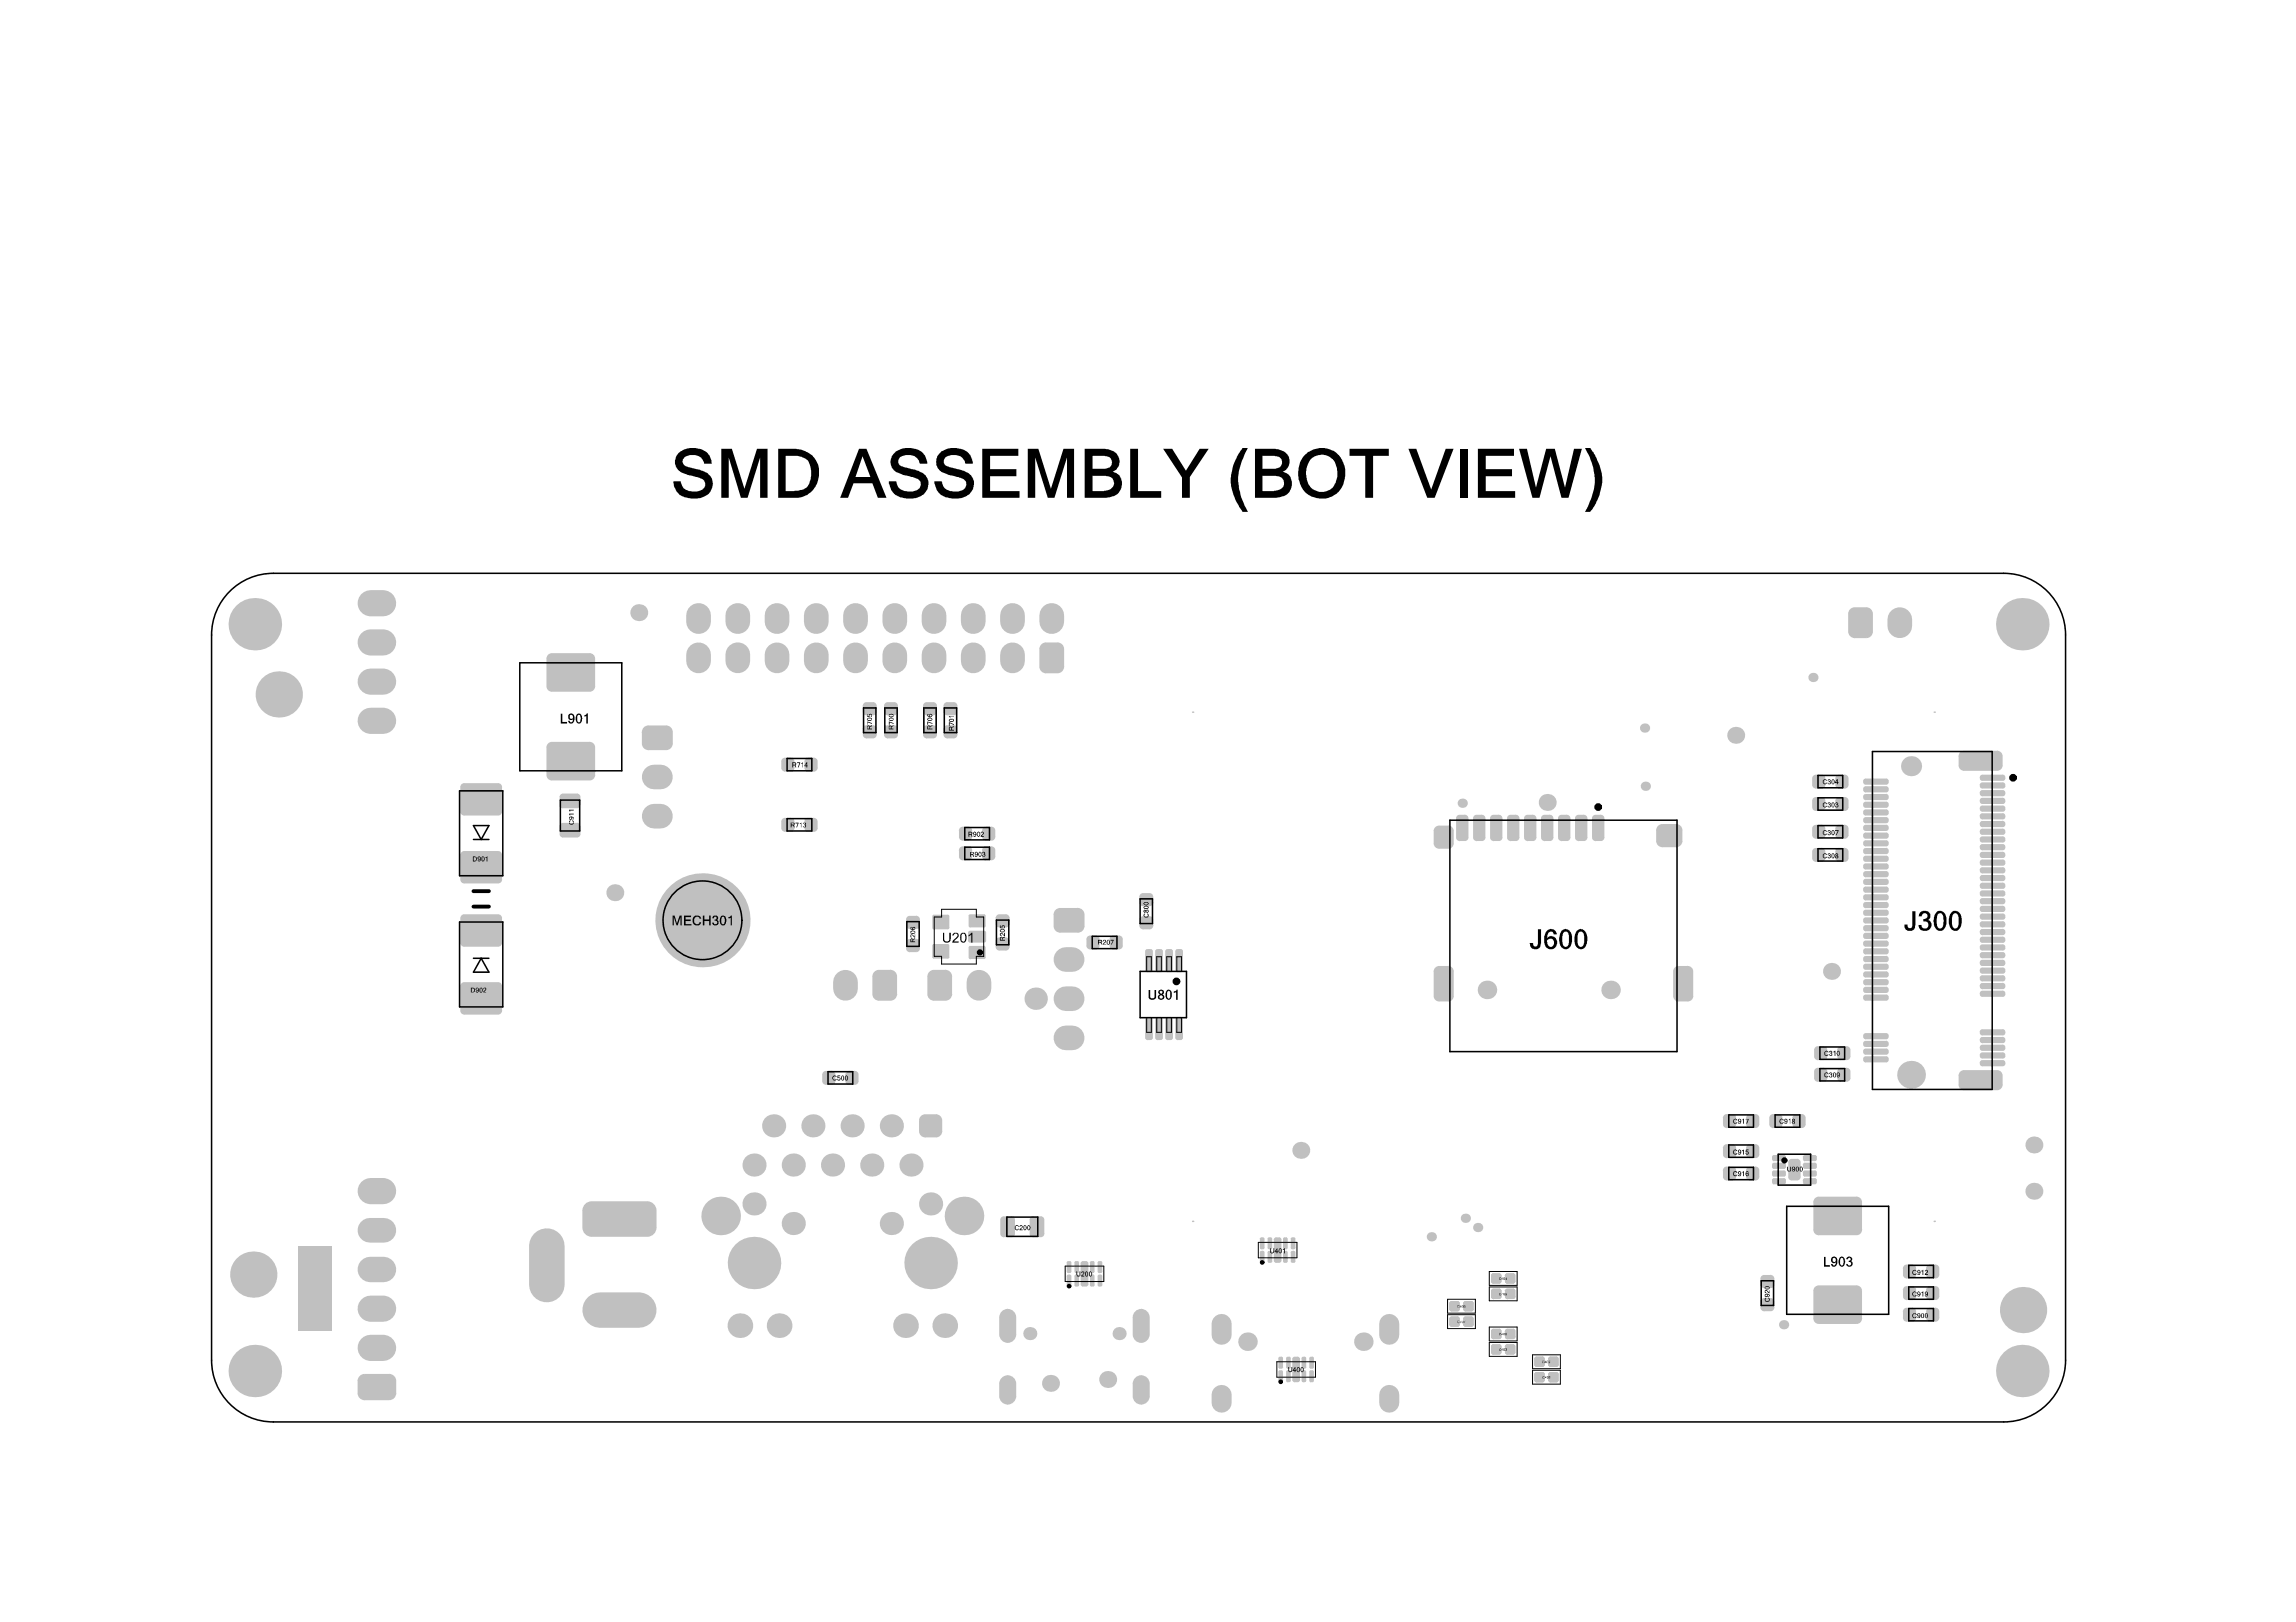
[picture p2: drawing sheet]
<svg xmlns="http://www.w3.org/2000/svg" width="297mm" height="210mm" viewBox="0 0 297 210" stroke-linecap="round" stroke-linejoin="round" font-family="sans-serif">
<path d="M29.7 76.5a8 8 0 0 1 5.7-2.3h223.8a8 8 0 0 1 8 8v93.8a8 8 0 0 1-8 8h-223.8a8 8 0 0 1-8-8v-93.8a8 8 0 0 1 2.3-5.7z" fill="none" stroke="#000" stroke-width=".2"/>
<g fill="#c0c0c0">
<path d="M125.3 120.6l.2-.2 2 .1 .1 .2-.1 1.2-.1 .1-2-.1-.2-.1z"/>
<circle cx="263.1" cy="154.2" r="1.1"/>
<circle cx="261.6" cy="177.4" r="3.4"/>
</g>
<path d="M38.6 161.3h4.4v10.9h-4.4z" fill-rule="evenodd" fill="#c0c0c0"/>
<path d="M250.2 158.1h.1" fill="none" stroke="#c0c0c0" stroke-width=".2"/>
<g fill="#c0c0c0">
<circle cx="263.1" cy="148.2" r="1.1"/>
<circle cx="247.2" cy="139.1" r="1.8"/>
<circle cx="261.6" cy="80.8" r="3.4"/>
</g>
<path d="M250.2 92.2h.1" fill="none" stroke="#c0c0c0" stroke-width=".2"/>
<circle cx="247.2" cy="99.2" r="1.3" fill="#c0c0c0"/>
<path d="M245.8 80.2v.8" fill="none" stroke="#c0c0c0" stroke-width="3.2"/>
<path d="M239.1 79.4l.9-.8h1.5l.8 .8v2.3l-.8 .9h-1.5l-.9-.9z" fill-rule="evenodd" fill="#c0c0c0"/>
<g fill="#c0c0c0">
<path d="M241.5 78.6v.8zM241.5 78.6a.85 .85 0 0 1 .8 .8h-.8z"/>
<path d="M239.1 79.4h.9zM239.4 78.8l.2-.1 .4-.1v.8h-.9l.1-.3z"/>
<path d="M240 81.7v.9zM239.1 81.7h.9v.9a.85 .85 0 0 1-.9-.9z"/>
<path d="M241.5 81.7h.8zM241.5 81.7h.8a.85 .85 0 0 1-.8 .9z"/>
<circle cx="208.4" cy="128.1" r="1.2"/>
</g>
<path d="M179.7 171.3v1.4M179.7 180.5v1" fill="none" stroke="#c0c0c0" stroke-width="2.6"/>
<g fill="#c0c0c0">
<circle cx="176.4" cy="173.6" r="1.2"/>
<circle cx="161.4" cy="173.6" r="1.2"/>
</g>
<path d="M158 171.3v1.4M158 180.5v1" fill="none" stroke="#c0c0c0" stroke-width="2.6"/>
<g fill="#c0c0c0">
<path d="M146.5 179.1l1.1-1.1 1.1 1.1v1.6l-1.1 1.1-1.1-1.1z" fill-rule="evenodd"/>
<path d="M146.5 170.5l1.1-1.1 1.1 1.1v2.2l-1.1 1.1-1.1-1.1z" fill-rule="evenodd"/>
</g>
<g fill="#c0c0c0">
<path d="M146.5 179.1h1.1zM146.8 178.4l.5-.4h.3v1.1h-1.1z"/>
<path d="M147.6 180.7v1.1zM146.5 180.7h1.1v1.1a1.1 1.1 0 0 1-1.1-1.1z"/>
<path d="M147.6 180.7h1.1zM147.6 180.7h1.1a1.1 1.1 0 0 1-1.1 1.1z"/>
<path d="M147.6 178v1.1zM147.6 178a1.1 1.1 0 0 1 1.1 1.1h-1.1z"/>
<path d="M146.5 170.5h1.1zM146.8 169.8l.5-.4h.3v1.1h-1.1z"/>
<path d="M147.6 172.7v1.1zM146.5 172.7h1.1v1.1a1.1 1.1 0 0 1-1.1-1.1z"/>
<path d="M147.6 172.7h1.1zM147.6 172.7h1.1a1.1 1.1 0 0 1-1.1 1.1z"/>
<path d="M147.6 169.4v1.1zM147.6 169.4a1.1 1.1 0 0 1 1.1 1.1h-1.1z"/>
<circle cx="144.8" cy="172.6" r=".85"/>
</g>
<path d="M154.3 158.1h.1" fill="none" stroke="#c0c0c0" stroke-width=".2"/>
<path d="M137.9 134.3h.8" fill="none" stroke="#c0c0c0" stroke-width="3.2"/>
<circle cx="192.4" cy="128.1" r="1.2" fill="#c0c0c0"/>
<path d="M137.9 124.2h.8" fill="none" stroke="#c0c0c0" stroke-width="3.2"/>
<path d="M136.3 118.3l.9-.8h2.3l.8 .8v1.5l-.8 .9h-2.3l-.9-.9z" fill-rule="evenodd" fill="#c0c0c0"/>
<g fill="#c0c0c0">
<path d="M139.5 119.8h.8zM139.5 119.8h.8a.85 .85 0 0 1-.8 .9z"/>
<path d="M139.5 117.5v.8zM139.5 117.5a.85 .85 0 0 1 .8 .8h-.8z"/>
<path d="M136.3 118.3h.9zM136.6 117.7l.2-.1 .4-.1v.8h-.9l.1-.3z"/>
<path d="M137.2 119.8v.9zM136.3 119.8h.9v.9a.85 .85 0 0 1-.9-.9z"/>
</g>
<path d="M137.9 129.2h.8" fill="none" stroke="#c0c0c0" stroke-width="3.2"/>
<path d="M154.3 92.2h.1" fill="none" stroke="#c0c0c0" stroke-width=".2"/>
<path d="M134.5 84l.8-.9h1.5l.9 .9v2.3l-.9 .8h-1.5l-.8-.8z" fill-rule="evenodd" fill="#c0c0c0"/>
<g fill="#c0c0c0">
<path d="M135.3 86.3v.8zM134.5 86.3h.8v.8a.85 .85 0 0 1-.8-.8z"/>
<path d="M136.8 86.3h.9zM136.8 86.3h.9a.85 .85 0 0 1-.9 .8z"/>
<path d="M136.8 83.1v.9zM136.8 83.1a.85 .85 0 0 1 .9 .9h-.9z"/>
<path d="M134.5 84h.8zM134.7 83.4l.3-.2 .3-.1v.9h-.8v-.3z"/>
</g>
<path d="M136.1 79.6v.8" fill="none" stroke="#c0c0c0" stroke-width="3.2"/>
<g fill="#c0c0c0">
<path d="M129.3 179.1l1.1-1.1 1.1 1.1v1.6l-1.1 1.1-1.1-1.1z" fill-rule="evenodd"/>
<path d="M129.3 170.5l1.1-1.1 1.1 1.1v2.2l-1.1 1.1-1.1-1.1z" fill-rule="evenodd"/>
</g>
<g fill="#c0c0c0">
<path d="M129.3 179.1h1.1zM129.5 178.4l.5-.4h.4v1.1h-1.1z"/>
<path d="M130.4 180.7v1.1zM129.3 180.7h1.1v1.1a1.1 1.1 0 0 1-1.1-1.1z"/>
<path d="M130.4 180.7h1.1zM130.4 180.7h1.1a1.1 1.1 0 0 1-1.1 1.1z"/>
<path d="M130.4 178v1.1zM130.4 178a1.1 1.1 0 0 1 1.1 1.1h-1.1z"/>
<path d="M129.3 170.5h1.1zM129.5 169.8l.5-.4h.4v1.1h-1.1z"/>
<path d="M130.4 172.7v1.1zM129.3 172.7h1.1v1.1a1.1 1.1 0 0 1-1.1-1.1z"/>
<path d="M130.4 172.7h1.1zM130.4 172.7h1.1a1.1 1.1 0 0 1-1.1 1.1z"/>
<path d="M130.4 169.4v1.1zM130.4 169.4a1.1 1.1 0 0 1 1.1 1.1h-1.1z"/>
<circle cx="133.2" cy="172.6" r=".85"/>
<circle cx="122.2" cy="171.6" r="1.6"/>
<circle cx="117.1" cy="171.6" r="1.6"/>
<circle cx="134" cy="129.2" r="1.45"/>
</g>
<path d="M126.7 127.1v.8" fill="none" stroke="#c0c0c0" stroke-width="3.2"/>
<g fill="#c0c0c0">
<path d="M122.3 125.5v.9zM122.3 125.5a.85 .85 0 0 1 .9 .9h-.9z"/>
<path d="M120 126.4h.8zM120.2 125.8l.3-.2 .3-.1v.9h-.8v-.4z"/>
<path d="M120.8 128.7v.8zM120 128.7h.8v.8a.85 .85 0 0 1-.8-.8z"/>
<path d="M122.3 128.7h.9zM122.3 128.7h.9a.85 .85 0 0 1-.9 .8z"/>
<path d="M121.1 144.2v.8zM121.1 144.2a.8 .8 0 0 1 .8 .8h-.8z"/>
<path d="M118.9 145h.8zM119.1 144.4l.6-.2v.8h-.8z"/>
<path d="M119.7 146.4v.8zM118.9 146.4h.8v.8a.8 .8 0 0 1-.8-.8z"/>
<path d="M121.1 146.4h.8zM121.1 146.4h.8a.8 .8 0 0 1-.8 .8z"/>
<path d="M113.7 128.7v.8zM112.9 128.7h.8v.8a.85 .85 0 0 1-.8-.8z"/>
<path d="M115.2 128.7h.9zM115.2 128.7h.9a.85 .85 0 0 1-.9 .8z"/>
<path d="M115.2 125.5v.9zM115.2 125.5a.85 .85 0 0 1 .9 .9h-.9z"/>
<path d="M112.9 126.4h.8zM113.1 125.8l.3-.2 .3-.1v.9h-.8v-.4z"/>
<circle cx="124.7" cy="157.4" r="2.5"/>
<circle cx="120.4" cy="163.4" r="3.4"/>
<circle cx="120.4" cy="155.8" r="1.5"/>
<circle cx="117.9" cy="150.8" r="1.5"/>
<circle cx="115.3" cy="158.3" r="1.5"/>
<circle cx="115.3" cy="145.7" r="1.5"/>
<circle cx="112.8" cy="150.8" r="1.5"/>
<circle cx="100.8" cy="171.6" r="1.6"/>
<circle cx="95.7" cy="171.6" r="1.6"/>
</g>
<g fill="#c0c0c0">
<path d="M120 126.4l.8-.9h1.5l.9 .9v2.3l-.9 .8h-1.5l-.8-.8z" fill-rule="evenodd"/>
<path d="M118.9 145l.8-.8h1.4l.8 .8v1.4l-.8 .8h-1.4l-.8-.8z" fill-rule="evenodd"/>
<path d="M112.9 126.4l.8-.9h1.5l.9 .9v2.3l-.9 .8h-1.5l-.8-.8z" fill-rule="evenodd"/>
</g>
<path d="M77.6 169.5h5" fill="none" stroke="#c0c0c0" stroke-width="4.6"/>
<g fill="#c0c0c0">
<path d="M83.7 155.5v1.2zM83.7 155.5a1.2 1.2 0 0 1 1.2 1.2h-1.2z"/>
<path d="M75.3 156.7h1.2zM75.6 155.9l.6-.4h.3v1.2h-1.2z"/>
<path d="M76.5 158.9v1.2zM75.3 158.9h1.2v1.2a1.2 1.2 0 0 1-1.2-1.2z"/>
<path d="M83.7 158.9h1.2zM83.7 158.9h1.2a1.2 1.2 0 0 1-1.2 1.2z"/>
<circle cx="97.6" cy="163.4" r="3.4"/>
<circle cx="102.6" cy="158.3" r="1.5"/>
<circle cx="93.2" cy="157.4" r="2.5"/>
<circle cx="97.6" cy="155.8" r="1.5"/>
<circle cx="107.7" cy="150.8" r="1.5"/>
<circle cx="102.6" cy="150.8" r="1.5"/>
<circle cx="97.6" cy="150.8" r="1.5"/>
<circle cx="110.2" cy="145.7" r="1.5"/>
</g>
<path d="M75.3 156.7l1.2-1.2h7.2l1.2 1.2v2.2l-1.2 1.2h-7.2l-1.2-1.2z" fill-rule="evenodd" fill="#c0c0c0"/>
<path d="M109.4 127.1v.8" fill="none" stroke="#c0c0c0" stroke-width="3.2"/>
<g fill="#c0c0c0">
<circle cx="105.2" cy="145.7" r="1.5"/>
<circle cx="100.1" cy="145.7" r="1.5"/>
</g>
<path d="M110.7 79.6v.8M115.8 79.6v.8M120.8 79.6v.8M125.9 79.6v.8M131 79.6v.8M110.7 84.7v.8M115.8 84.7v.8M120.8 84.7v.8M125.9 84.7v.8M131 84.7v.8" fill="none" stroke="#c0c0c0" stroke-width="3.2"/>
<g fill="#c0c0c0">
<path d="M86.2 96.2h.8zM86.2 96.2h.8a.85 .85 0 0 1-.8 .9z"/>
<path d="M86.2 93.9v.8zM86.2 93.9a.85 .85 0 0 1 .8 .8h-.8z"/>
<path d="M83 94.7h.9zM83.3 94.1l.3-.2h.3v.8h-.9l.1-.3z"/>
<path d="M83.9 96.2v.9zM83 96.2h.9v.9a.85 .85 0 0 1-.9-.9z"/>
<circle cx="90.9" cy="119.1" r="6.1"/>
</g>
<path d="M83 94.7l.9-.8h2.3l.8 .8v1.5l-.8 .9h-2.3l-.9-.9z" fill-rule="evenodd" fill="#c0c0c0"/>
<path d="M90.4 79.6v.8M95.5 79.6v.8M100.5 79.6v.8M105.6 79.6v.8M90.4 84.7v.8M95.5 84.7v.8M100.5 84.7v.8M105.6 84.7v.8M84.6 100.5h.8M84.6 105.6h.8M47.9 159.2h1.8" fill="none" stroke="#c0c0c0" stroke-width="3.2"/>
<path d="M70.7 161.2v5" fill="none" stroke="#c0c0c0" stroke-width="4.6"/>
<path d="M48 154.1h1.6M48 174.4h1.6M48 169.4h1.6" fill="none" stroke="#c0c0c0" stroke-width="3.4"/>
<path d="M47.9 164.3h1.7" fill="none" stroke="#c0c0c0" stroke-width="3.3"/>
<path d="M46.3 178.7l.9-.9h3.2l.9 .9v1.6l-.9 .9h-3.2l-.9-.9z" fill-rule="evenodd" fill="#c0c0c0"/>
<g fill="#c0c0c0">
<path d="M46.3 178.7h.9zM46.5 178.1l.3-.2 .4-.1v.9h-.9v-.3z"/>
<path d="M47.2 180.3v.9zM46.3 180.3h.9v.9a.9 .9 0 0 1-.9-.9z"/>
<path d="M50.4 180.3h.9zM50.4 180.3h.9a.9 .9 0 0 1-.9 .9z"/>
<path d="M50.4 177.8v.9zM50.4 177.8a.9 .9 0 0 1 .9 .9h-.9z"/>
<circle cx="33" cy="177.4" r="3.4"/>
</g>
<path d="M48 78.1h1.6M48 88.2h1.6M48 83.1h1.6M48 93.3h1.6" fill="none" stroke="#c0c0c0" stroke-width="3.4"/>
<g fill="#c0c0c0">
<path d="M200.6 178.6v.3zM200.3 178.6h.3v.3h-.2z"/>
<path d="M201.3 178.6h.3zM201.3 178.6h.3l-.1 .3h-.2z"/>
<path d="M201.3 177.6v.2zM201.3 177.6l.3 .1v.1h-.3z"/>
<path d="M200.3 177.8h.3zM200.3 177.7l.3-.1v.2h-.3z"/>
<path d="M199.5 177.6v.2zM199.5 177.6l.3 .1v.1h-.3z"/>
<path d="M198.5 177.8h.3zM198.5 177.7l.3-.1v.2h-.3z"/>
<path d="M198.8 178.6v.3zM198.5 178.6h.3v.3h-.2z"/>
<path d="M199.5 178.6h.3zM199.5 178.6h.3l-.1 .3h-.2z"/>
<path d="M195 173v.3zM194.7 173h.3v.3h-.2z"/>
<path d="M195.8 173h.2zM195.8 173h.2l-.1 .3h-.1z"/>
<path d="M195.8 172v.3zM195.8 172l.2 .1v.2h-.2z"/>
<path d="M194.7 172.3h.3zM194.7 172.1l.3-.1v.3h-.3z"/>
<path d="M194 172v.3zM194 172l.2 .1v.2h-.2z"/>
<path d="M192.9 172.3h.3zM192.9 172.1l.3-.1v.3h-.3z"/>
<path d="M193.2 173v.3zM192.9 173h.3v.3h-.2z"/>
<path d="M194 173h.2zM194 173h.2l-.1 .3h-.1z"/>
<path d="M200.6 176.6v.3zM200.3 176.6h.3v.3l-.3-.1z"/>
<path d="M201.3 176.6h.3zM201.3 176.6h.3v.2l-.3 .1z"/>
<path d="M201.3 175.6v.2zM201.3 175.6h.2l.1 .2h-.3z"/>
<path d="M200.3 175.8h.3zM200.3 175.7l.3-.1v.2h-.3z"/>
<path d="M199.5 175.6v.2zM199.5 175.6h.2l.1 .2h-.3z"/>
<path d="M198.5 175.8h.3zM198.5 175.7l.3-.1v.2h-.3z"/>
<path d="M198.8 176.6v.3zM198.5 176.6h.3v.3l-.3-.1z"/>
<path d="M199.5 176.6h.3zM199.5 176.6h.3v.2l-.3 .1z"/>
<path d="M195 175v.3zM194.7 175h.3v.3h-.2z"/>
<path d="M195.8 175h.2zM195.8 175h.2v.2l-.2 .1z"/>
<path d="M195.8 174v.2zM195.8 174l.2 .1v.1h-.2z"/>
<path d="M194.7 174.2h.3zM194.7 174.1l.3-.1v.2h-.3z"/>
<path d="M194 174v.2zM194 174h.1l.1 .2h-.2z"/>
<path d="M192.9 174.2h.3zM192.9 174.1l.3-.1v.2h-.3z"/>
<path d="M193.2 175v.3zM192.9 175h.3v.3h-.2z"/>
<path d="M194 175h.2zM194 175h.2l-.1 .3h-.1z"/>
<path d="M195 165.8v.3zM194.7 165.8h.3v.3h-.2z"/>
<path d="M195.8 165.8h.2zM195.8 165.8h.2v.2l-.2 .1z"/>
<path d="M195.8 164.8v.3zM195.8 164.8h.1l.1 .3h-.2z"/>
<path d="M194.7 165.1h.3zM194.7 164.9l.3-.1v.3h-.3z"/>
<path d="M194 164.8v.3zM194 164.8h.1l.1 .3h-.2z"/>
<path d="M192.9 165.1h.3zM192.9 164.9l.3-.1v.3h-.3z"/>
<path d="M193.2 165.8v.3zM192.9 165.8h.3v.3l-.3-.1z"/>
<path d="M194 165.8h.2zM194 165.8h.2v.2l-.2 .1z"/>
<path d="M195 167.8v.3zM194.7 167.8h.3v.3h-.2z"/>
<path d="M195.8 167.8h.2zM195.8 167.8h.2v.2l-.2 .1z"/>
<path d="M195.8 166.8v.3zM195.8 166.8h.1l.1 .3h-.2z"/>
<path d="M194.7 167.1h.3zM194.7 166.9l.3-.1v.3h-.3z"/>
<path d="M194 166.8v.3zM194 166.8h.1l.1 .3h-.2z"/>
<path d="M192.9 167.1h.3zM192.9 166.9l.3-.1v.3h-.3z"/>
<path d="M193.2 167.8v.3zM192.9 167.8h.3v.3l-.3-.1z"/>
<path d="M194 167.8h.2zM194 167.8h.2v.2l-.2 .1z"/>
<path d="M189.6 171.4v.3zM189.3 171.4h.3v.3l-.3-.1z"/>
<path d="M190.4 171.4h.2zM190.4 171.4h.2v.2l-.2 .1z"/>
<path d="M190.4 170.4v.3zM190.4 170.4h.1l.1 .3h-.2z"/>
<path d="M189.3 170.7h.3zM189.3 170.5l.3-.1v.3h-.3z"/>
<path d="M188.6 170.4v.3zM188.6 170.4h.1l.1 .3h-.2z"/>
<path d="M187.5 170.7h.3zM187.5 170.5l.3-.1v.3h-.3z"/>
<path d="M187.8 171.4v.3zM187.5 171.4h.3v.3l-.3-.1z"/>
<path d="M188.6 171.4h.2zM188.6 171.4h.2l-.1 .3h-.1z"/>
<path d="M189.6 169.4v.3zM189.3 169.4h.3v.3h-.2z"/>
<path d="M190.4 169.4h.2zM190.4 169.4h.2l-.1 .3h-.1z"/>
<path d="M190.4 168.4v.3zM190.4 168.4h.1l.1 .3h-.2z"/>
<path d="M189.3 168.7h.3zM189.3 168.5l.3-.1v.3h-.3z"/>
<path d="M188.6 168.4v.3zM188.6 168.4h.1l.1 .3h-.2z"/>
<path d="M187.5 168.7h.3zM187.5 168.5l.3-.1v.3h-.3z"/>
<path d="M187.8 169.4v.3zM187.5 169.4h.3v.3l-.3-.1z"/>
<path d="M188.6 169.4h.2zM188.6 169.4h.2l-.1 .3h-.1z"/>
<path d="M76.3 84.5v.7zM76.3 84.5a.7 .7 0 0 1 .7 .7h-.7z"/>
<path d="M70.7 85.2h.7zM70.9 84.7l.5-.2v.7h-.7z"/>
<path d="M71.4 88.8v.7zM70.7 88.8h.7v.7a.7 .7 0 0 1-.7-.7z"/>
<path d="M76.3 88.8h.7zM76.3 88.8h.7a.7 .7 0 0 1-.7 .7z"/>
<path d="M76.3 96v.7zM76.3 96a.7 .7 0 0 1 .7 .7h-.7z"/>
<path d="M70.7 96.7h.7zM70.9 96.2l.5-.2v.7h-.7z"/>
<path d="M71.4 100.3v.7zM70.7 100.3h.7v.7a.7 .7 0 0 1-.7-.7z"/>
<path d="M76.3 100.3h.7zM76.3 100.3h.7a.7 .7 0 0 1-.7 .7z"/>
<path d="M244 129.2h.3zM244 129.2h.3l-.1 .3h-.2z"/>
<path d="M244 128.7v.3zM244 128.7h.2l.1 .3h-.3z"/>
<path d="M241 129h.4zM241.1 128.9l.3-.2v.3h-.4z"/>
<path d="M241.4 129.2v.3zM241 129.2h.4v.3h-.2z"/>
<path d="M259.1 128.7h.3zM259.1 128.7h.3v.1l-.3 .2z"/>
<path d="M259.1 128.2v.3zM259.1 128.2l.3 .2v.1h-.3z"/>
<path d="M256.1 128.5h.4zM256.2 128.4l.3-.2v.3h-.4z"/>
<path d="M256.5 128.7v.3zM256.1 128.7h.4v.3l-.3-.2z"/>
<path d="M244 128.2h.3zM244 128.2h.3l-.1 .3h-.2z"/>
<path d="M244 127.7v.3zM244 127.7h.2l.1 .3h-.3z"/>
<path d="M241 128h.4zM241.1 127.9l.3-.2v.3h-.4z"/>
<path d="M241.4 128.2v.3zM241 128.2h.4v.3h-.2z"/>
<path d="M259.1 127.7h.3zM259.1 127.7h.3v.1l-.3 .2z"/>
<path d="M259.1 127.2v.3zM259.1 127.2l.3 .2v.1h-.3z"/>
<path d="M256.1 127.5h.4zM256.2 127.4l.3-.2v.3h-.4z"/>
<path d="M256.5 127.7v.3zM256.1 127.7h.4v.3l-.3-.2z"/>
<path d="M244 127.2h.3zM244 127.2h.3l-.1 .3h-.2z"/>
<path d="M244 126.7v.3zM244 126.7l.2 .1 .1 .2h-.3z"/>
<path d="M241 127h.4zM241.1 126.9l.3-.2v.3h-.4z"/>
<path d="M241.4 127.2v.3zM241 127.2h.4v.3h-.2z"/>
<path d="M259.1 126.7h.3zM259.1 126.7h.3v.1l-.3 .2z"/>
<path d="M259.1 126.2v.3zM259.1 126.2l.3 .2v.1h-.3z"/>
<path d="M256.1 126.5h.4zM256.2 126.4l.3-.2v.3h-.4z"/>
<path d="M256.5 126.7v.3zM256.1 126.7h.4v.3l-.3-.2z"/>
<path d="M244 126.2h.3zM244 126.2h.3l-.1 .3h-.2z"/>
<path d="M244 125.7v.3zM244 125.7l.2 .1 .1 .2h-.3z"/>
<path d="M241 126h.4zM241.1 125.9l.3-.2v.3h-.4z"/>
<path d="M241.4 126.2v.3zM241 126.2h.4v.3h-.2z"/>
<path d="M259.1 125.7h.3zM259.1 125.7h.3v.1l-.3 .2z"/>
<path d="M259.1 125.2v.3zM259.1 125.2l.3 .2v.1h-.3z"/>
<path d="M256.1 125.5h.4zM256.2 125.4l.3-.2v.3h-.4z"/>
<path d="M256.5 125.7v.3zM256.1 125.7h.4v.3l-.3-.2z"/>
<path d="M244 125.2h.3zM244 125.2h.3l-.1 .3h-.2z"/>
<path d="M244 124.7v.3zM244 124.7l.2 .1 .1 .2h-.3z"/>
<path d="M241 125h.4zM241.1 124.9l.3-.2v.3h-.4z"/>
<path d="M241.4 125.2v.3zM241 125.2h.4v.3h-.2z"/>
<path d="M259.1 124.7h.3zM259.1 124.7h.3v.1l-.3 .2z"/>
<path d="M259.1 124.2v.3zM259.1 124.2l.3 .2v.1h-.3z"/>
<path d="M256.1 124.5h.4zM256.2 124.4l.3-.2v.3h-.4z"/>
<path d="M256.5 124.7v.3zM256.1 124.7h.4v.3l-.3-.2z"/>
<path d="M244 124.2h.3zM244 124.2h.3l-.1 .3h-.2z"/>
<path d="M244 123.7v.3zM244 123.7l.2 .1 .1 .2h-.3z"/>
<path d="M241 124h.4zM241.1 123.9l.3-.2v.3h-.4z"/>
<path d="M241.4 124.2v.3zM241 124.2h.4v.3h-.2z"/>
<path d="M259.1 123.7h.3zM259.1 123.7h.3v.2l-.3 .1z"/>
<path d="M259.1 123.2v.3zM259.1 123.2l.3 .2v.1h-.3z"/>
<path d="M256.1 123.5h.4zM256.2 123.4l.3-.2v.3h-.4z"/>
<path d="M256.5 123.7v.3zM256.1 123.7h.4v.3l-.3-.1z"/>
<path d="M244 123.2h.3zM244 123.2h.3l-.1 .3h-.2z"/>
<path d="M244 122.7v.3zM244 122.7l.2 .1 .1 .2h-.3z"/>
<path d="M241 123h.4zM241.1 122.9l.3-.2v.3h-.4z"/>
<path d="M241.4 123.2v.3zM241 123.2h.4v.3h-.2z"/>
<path d="M259.1 122.7h.3zM259.1 122.7h.3v.2l-.3 .1z"/>
<path d="M259.1 122.2v.3zM259.1 122.2l.3 .2v.1h-.3z"/>
<path d="M256.1 122.5h.4zM256.2 122.4l.3-.2v.3h-.4z"/>
<path d="M256.5 122.7v.3zM256.1 122.7h.4v.3l-.3-.1z"/>
<path d="M244 122.2h.3zM244 122.2h.3l-.1 .3h-.2z"/>
<path d="M244 121.7v.3zM244 121.7l.2 .1 .1 .2h-.3z"/>
<path d="M241 122h.4zM241.1 121.9l.3-.2v.3h-.4z"/>
<path d="M241.4 122.2v.3zM241 122.2h.4v.3h-.2z"/>
<path d="M259.1 121.7h.3zM259.1 121.7h.3v.2l-.3 .1z"/>
<path d="M259.1 121.2v.3zM259.1 121.2l.3 .2v.1h-.3z"/>
<path d="M256.1 121.5h.4zM256.2 121.4l.3-.2v.3h-.4z"/>
<path d="M256.5 121.7v.3zM256.1 121.7h.4v.3l-.3-.1z"/>
<path d="M244 121.2h.3zM244 121.2h.3l-.1 .3h-.2z"/>
<path d="M244 120.7v.3zM244 120.7l.2 .1 .1 .2h-.3z"/>
<path d="M241 121h.4zM241.1 120.9l.3-.2v.3h-.4z"/>
<path d="M241.4 121.2v.3zM241 121.2h.4v.3h-.2z"/>
<path d="M259.1 120.7h.3zM259.1 120.7h.3v.2l-.3 .1z"/>
<path d="M259.1 120.2v.3zM259.1 120.2l.3 .2v.1h-.3z"/>
<path d="M256.1 120.5h.4zM256.2 120.4l.3-.2v.3h-.4z"/>
<path d="M256.5 120.7v.3zM256.1 120.7h.4v.3l-.3-.1z"/>
<path d="M244 120.2h.3zM244 120.2h.3l-.1 .3h-.2z"/>
<path d="M244 119.7v.3zM244 119.7l.2 .1 .1 .2h-.3z"/>
<path d="M241 120h.4zM241.1 119.9l.3-.2v.3h-.4z"/>
<path d="M241.4 120.2v.3zM241 120.2h.4v.3h-.2z"/>
<path d="M259.1 119.7h.3zM259.1 119.7h.3l-.1 .3h-.2z"/>
<path d="M259.1 119.2v.3zM259.1 119.2l.3 .2v.1h-.3z"/>
<path d="M256.1 119.5h.4zM256.2 119.4l.3-.2v.3h-.4z"/>
<path d="M256.5 119.7v.3zM256.1 119.7h.4v.3h-.2z"/>
<path d="M244 119.2h.3zM244 119.2h.3l-.1 .3h-.2z"/>
<path d="M244 118.7v.3zM244 118.7l.2 .1 .1 .2h-.3z"/>
<path d="M241 119h.4zM241.1 118.9l.3-.2v.3h-.4z"/>
<path d="M241.4 119.2v.3zM241 119.2h.4v.3h-.2z"/>
<path d="M259.1 118.7h.3zM259.1 118.7h.3v.2l-.3 .1z"/>
<path d="M259.1 118.2v.3zM259.1 118.2l.3 .2v.1h-.3z"/>
<path d="M256.1 118.5h.4zM256.2 118.4l.3-.2v.3h-.4z"/>
<path d="M256.5 118.7v.3zM256.1 118.7h.4v.3l-.3-.1z"/>
<path d="M244 118.2h.3zM244 118.2h.3l-.1 .3h-.2z"/>
<path d="M244 117.7v.3zM244 117.7l.2 .1 .1 .2h-.3z"/>
<path d="M241 118h.4zM241.1 117.9l.3-.2v.3h-.4z"/>
<path d="M241.4 118.2v.3zM241 118.2h.4v.3h-.2z"/>
<path d="M259.1 117.7h.3zM259.1 117.7h.3v.2l-.3 .1z"/>
<path d="M259.1 117.2v.3zM259.1 117.2l.3 .2v.1h-.3z"/>
<path d="M256.1 117.5h.4zM256.2 117.4l.3-.2v.3h-.4z"/>
<path d="M256.5 117.7v.3zM256.1 117.7h.4v.3l-.3-.1z"/>
<path d="M244 117.2h.3zM244 117.2h.3l-.1 .3h-.2z"/>
<path d="M244 116.7v.3zM244 116.7l.2 .1 .1 .2h-.3z"/>
<path d="M241 117h.4zM241.1 116.9l.3-.2v.3h-.4z"/>
<path d="M241.4 117.2v.3zM241 117.2h.4v.3h-.2z"/>
<path d="M259.1 116.7h.3zM259.1 116.7h.3v.2l-.3 .1z"/>
<path d="M259.1 116.2v.3zM259.1 116.2l.3 .2v.1h-.3z"/>
<path d="M256.1 116.5h.4zM256.2 116.4l.3-.2v.3h-.4z"/>
<path d="M256.5 116.7v.3zM256.1 116.7h.4v.3l-.3-.1z"/>
<path d="M244 116.2h.3zM244 116.2h.3l-.1 .3h-.2z"/>
<path d="M244 115.7v.3zM244 115.7l.2 .1 .1 .2h-.3z"/>
<path d="M241 116h.4zM241.1 115.9l.3-.2v.3h-.4z"/>
<path d="M241.4 116.2v.3zM241 116.2h.4v.3h-.2z"/>
<path d="M259.1 115.7h.3zM259.1 115.7h.3v.2l-.3 .1z"/>
<path d="M259.1 115.2v.3zM259.1 115.2l.3 .2v.1h-.3z"/>
<path d="M256.1 115.5h.4zM256.2 115.4l.3-.2v.3h-.4z"/>
<path d="M256.5 115.7v.3zM256.1 115.7h.4v.3l-.3-.1z"/>
<path d="M244 115.2h.3zM244 115.2h.3l-.1 .3h-.2z"/>
<path d="M244 114.7v.4zM244 114.7l.2 .1 .1 .3h-.3z"/>
<path d="M241 115.1h.4zM241.1 114.9l.3-.2v.4h-.4z"/>
<path d="M241.4 115.2v.3zM241 115.2h.4v.3h-.2z"/>
<path d="M259.1 114.7h.3zM259.1 114.7h.3v.2l-.3 .1z"/>
<path d="M259.1 114.2v.4zM259.1 114.2l.3 .2v.2h-.3z"/>
<path d="M256.1 114.6h.4zM256.2 114.4l.3-.2v.4h-.4z"/>
<path d="M256.5 114.7v.3zM256.1 114.7h.4v.3l-.3-.1z"/>
<path d="M244 114.2h.3zM244 114.2h.3l-.1 .3h-.2z"/>
<path d="M244 113.7v.4zM244 113.7l.2 .1 .1 .3h-.3z"/>
<path d="M241 114.1h.4zM241.1 113.9l.3-.2v.4h-.4z"/>
<path d="M241.4 114.2v.3zM241 114.2h.4v.3h-.2z"/>
<path d="M259.1 113.7h.3zM259.1 113.7h.3v.2l-.3 .1z"/>
<path d="M259.1 113.2v.4zM259.1 113.2l.3 .2v.2h-.3z"/>
<path d="M256.1 113.6h.4zM256.2 113.4l.3-.2v.4h-.4z"/>
<path d="M256.5 113.7v.3zM256.1 113.7h.4v.3l-.3-.1z"/>
<path d="M244 113.2h.3zM244 113.2h.3l-.1 .3h-.2z"/>
<path d="M244 112.7v.4zM244 112.7l.2 .1 .1 .3h-.3z"/>
<path d="M241 113.1h.4zM241.1 112.9l.3-.2v.4h-.4z"/>
<path d="M241.4 113.2v.3zM241 113.2h.4v.3h-.2z"/>
<path d="M259.1 112.7h.3zM259.1 112.7h.3l-.1 .3h-.2z"/>
<path d="M259.1 112.2v.4zM259.1 112.2l.3 .2v.2h-.3z"/>
<path d="M256.1 112.6h.4zM256.2 112.4l.3-.2v.4h-.4z"/>
<path d="M256.5 112.7v.3zM256.1 112.7h.4v.3h-.2z"/>
<path d="M244 112.2h.3zM244 112.2h.3l-.1 .3h-.2z"/>
<path d="M244 111.7v.4zM244 111.7l.2 .1 .1 .3h-.3z"/>
<path d="M241 112.1h.4zM241.1 111.9l.3-.2v.4h-.4z"/>
<path d="M241.4 112.2v.3zM241 112.2h.4v.3h-.2z"/>
<path d="M259.1 111.7h.3zM259.1 111.7h.3v.2l-.3 .1z"/>
<path d="M259.1 111.2v.4zM259.1 111.2l.3 .2v.2h-.3z"/>
<path d="M256.1 111.6h.4zM256.2 111.4l.3-.2v.4h-.4z"/>
<path d="M256.5 111.7v.3zM256.1 111.7h.4v.3l-.3-.1z"/>
<path d="M244 111.2h.3zM244 111.2h.3l-.1 .3h-.2z"/>
<path d="M244 110.7v.4zM244 110.7l.2 .1 .1 .3h-.3z"/>
<path d="M241 111.1h.4zM241.1 110.9l.3-.2v.4h-.4z"/>
<path d="M241.4 111.2v.3zM241 111.2h.4v.3h-.2z"/>
<path d="M259.1 110.7h.3zM259.1 110.7h.3v.2l-.3 .1z"/>
<path d="M259.1 110.2v.4zM259.1 110.2l.3 .2v.2h-.3z"/>
<path d="M256.1 110.6h.4zM256.2 110.4l.3-.2v.4h-.4z"/>
<path d="M256.5 110.7v.3zM256.1 110.7h.4v.3l-.3-.1z"/>
<path d="M244 110.2h.3zM244 110.2h.3l-.1 .3h-.2z"/>
<path d="M244 109.7v.4zM244 109.7l.2 .1 .1 .3h-.3z"/>
<path d="M241 110.1h.4zM241.1 109.9l.3-.2v.4h-.4z"/>
<path d="M241.4 110.2v.3zM241 110.2h.4v.3h-.2z"/>
<path d="M259.1 109.7h.3zM259.1 109.7h.3v.2l-.3 .1z"/>
<path d="M259.1 109.2v.4zM259.1 109.2l.3 .2v.2h-.3z"/>
<path d="M256.1 109.6h.4zM256.2 109.4l.3-.2v.4h-.4z"/>
<path d="M256.5 109.7v.3zM256.1 109.7h.4v.3l-.3-.1z"/>
<path d="M244 109.2h.3zM244 109.2h.3l-.1 .3h-.2z"/>
<path d="M244 108.7v.4zM244 108.7l.2 .1 .1 .3h-.3z"/>
<path d="M241 109.1h.4zM241.1 108.9l.3-.2v.4h-.4z"/>
<path d="M241.4 109.2v.3zM241 109.2h.4v.3h-.2z"/>
<path d="M259.1 108.7h.3zM259.1 108.7h.3v.2l-.3 .1z"/>
<path d="M259.1 108.2v.4zM259.1 108.2l.3 .2v.2h-.3z"/>
<path d="M256.1 108.6h.4zM256.2 108.4l.3-.2v.4h-.4z"/>
<path d="M256.5 108.7v.3zM256.1 108.7h.4v.3l-.3-.1z"/>
<path d="M244 108.2h.3zM244 108.2h.3l-.1 .3h-.2z"/>
<path d="M244 107.7v.4zM244 107.7l.2 .1 .1 .3h-.3z"/>
<path d="M241 108.1h.4zM241.1 107.9l.3-.2v.4h-.4z"/>
<path d="M241.4 108.2v.3zM241 108.2h.4v.3h-.2z"/>
<path d="M259.1 107.7h.3zM259.1 107.7h.3v.2l-.3 .1z"/>
<path d="M259.1 107.2v.4zM259.1 107.2l.3 .2v.2h-.3z"/>
<path d="M256.1 107.6h.4zM256.2 107.4l.3-.2v.4h-.4z"/>
<path d="M256.5 107.7v.3zM256.1 107.7h.4v.3l-.3-.1z"/>
<path d="M244 107.2h.3zM244 107.2h.3l-.1 .3h-.2z"/>
<path d="M244 106.7v.4zM244 106.7l.2 .1 .1 .3h-.3z"/>
<path d="M241 107.1h.4zM241.1 106.9l.3-.2v.4h-.4z"/>
<path d="M241.4 107.2v.3zM241 107.2h.4v.3h-.2z"/>
<path d="M259.1 106.7h.3zM259.1 106.7h.3v.2l-.3 .1z"/>
<path d="M259.1 106.2v.4zM259.1 106.2l.3 .2v.2h-.3z"/>
<path d="M256.1 106.6h.4zM256.2 106.4l.3-.2v.4h-.4z"/>
<path d="M256.5 106.7v.3zM256.1 106.7h.4v.3l-.3-.1z"/>
<path d="M244 106.2h.3zM244 106.2h.3l-.1 .3h-.2z"/>
<path d="M244 105.7v.4zM244 105.7l.2 .1 .1 .3h-.3z"/>
<path d="M241 106.1h.4zM241.1 105.9l.3-.2v.4h-.4z"/>
<path d="M241.4 106.2v.3zM241 106.2h.4v.3h-.2z"/>
<path d="M258.4 140.4h.7zM258.4 140.4h.7a.7 .7 0 0 1-.7 .7z"/>
<path d="M258.4 138.5v.7zM258.4 138.5a.7 .7 0 0 1 .7 .7h-.7z"/>
<path d="M253.4 139.2h.7zM253.6 138.7l.5-.2v.7h-.7z"/>
<path d="M254.1 140.4v.7zM253.4 140.4h.7v.7a.7 .7 0 0 1-.7-.7z"/>
<path d="M258.4 99.1h.7zM258.4 99.1h.7a.7 .7 0 0 1-.7 .7z"/>
<path d="M258.4 97.2v.7zM258.4 97.2a.7 .7 0 0 1 .7 .7h-.7z"/>
<path d="M253.4 97.9h.7zM253.6 97.4l.5-.2v.7h-.7z"/>
<path d="M254.1 99.1v.7zM253.4 99.1h.7v.7a.7 .7 0 0 1-.7-.7z"/>
<path d="M259.1 137.7h.3zM259.1 137.7h.3v.1l-.3 .2z"/>
<path d="M259.1 137.2v.3zM259.1 137.2l.3 .1v.2h-.3z"/>
<path d="M256.1 137.5h.4zM256.2 137.3l.3-.1v.3h-.4z"/>
<path d="M256.5 137.7v.3zM256.1 137.7h.4v.3l-.3-.2z"/>
<path d="M244 137.2h.3zM244 137.2h.3l-.1 .2-.2 .1z"/>
<path d="M244 136.7v.3zM244 136.7h.2l.1 .3h-.3z"/>
<path d="M241 137h.4zM241.1 136.9l.3-.2v.3h-.4z"/>
<path d="M241.4 137.2v.3zM241 137.2h.4v.3l-.2-.1z"/>
<path d="M259.1 136.7h.3zM259.1 136.7h.3v.1l-.3 .2z"/>
<path d="M259.1 136.2v.3zM259.1 136.2l.3 .2v.1h-.3z"/>
<path d="M256.1 136.5h.4zM256.2 136.4l.3-.2v.3h-.4z"/>
<path d="M256.5 136.7v.3zM256.1 136.7h.4v.3l-.3-.2z"/>
<path d="M244 136.2h.3zM244 136.2h.3l-.1 .2-.2 .1z"/>
<path d="M244 135.7v.3zM244 135.7h.2l.1 .3h-.3z"/>
<path d="M241 136h.4zM241.1 135.9l.3-.2v.3h-.4z"/>
<path d="M241.4 136.2v.3zM241 136.2h.4v.3l-.2-.1z"/>
<path d="M259.1 135.7h.3zM259.1 135.7h.3v.1l-.3 .2z"/>
<path d="M259.1 135.2v.3zM259.1 135.2l.3 .2v.1h-.3z"/>
<path d="M256.1 135.5h.4zM256.2 135.4l.3-.2v.3h-.4z"/>
<path d="M256.5 135.7v.3zM256.1 135.7h.4v.3l-.3-.2z"/>
<path d="M244 135.2h.3zM244 135.2h.3l-.1 .2-.2 .1z"/>
<path d="M244 134.7v.3zM244 134.7h.2l.1 .3h-.3z"/>
<path d="M241 135h.4zM241.1 134.9l.3-.2v.3h-.4z"/>
<path d="M241.4 135.2v.3zM241 135.2h.4v.3l-.2-.1z"/>
<path d="M259.1 134.7h.3zM259.1 134.7h.3v.1l-.3 .2z"/>
<path d="M259.1 134.2v.3zM259.1 134.2l.3 .2v.1h-.3z"/>
<path d="M256.1 134.5h.4zM256.2 134.4l.3-.2v.3h-.4z"/>
<path d="M256.5 134.7v.3zM256.1 134.7h.4v.3l-.3-.2z"/>
<path d="M244 134.2h.3zM244 134.2h.3l-.1 .2-.2 .1z"/>
<path d="M244 133.7v.3zM244 133.7h.2l.1 .3h-.3z"/>
<path d="M241 134h.4zM241.1 133.9l.3-.2v.3h-.4z"/>
<path d="M241.4 134.2v.3zM241 134.2h.4v.3l-.2-.1z"/>
<path d="M259.1 133.7h.3zM259.1 133.7h.3v.1l-.3 .2z"/>
<path d="M259.1 133.2v.3zM259.1 133.2l.3 .2v.1h-.3z"/>
<path d="M256.1 133.5h.4zM256.2 133.4l.3-.2v.3h-.4z"/>
<path d="M256.5 133.7v.3zM256.1 133.7h.4v.3l-.3-.2z"/>
<path d="M259.1 105.7h.3zM259.1 105.7h.3v.2l-.3 .1z"/>
<path d="M259.1 105.2v.4zM259.1 105.2l.3 .2v.2h-.3z"/>
<path d="M256.1 105.6h.4zM256.2 105.4l.3-.2v.4h-.4z"/>
<path d="M256.5 105.7v.3zM256.1 105.7h.4v.3l-.3-.1z"/>
<path d="M244 105.2h.3zM244 105.2h.3l-.1 .3h-.2z"/>
<path d="M244 104.7v.4zM244 104.7l.2 .1 .1 .3h-.3z"/>
<path d="M241 105.1h.4zM241.1 104.9l.3-.2v.4h-.4z"/>
<path d="M241.4 105.2v.3zM241 105.2h.4v.3h-.2z"/>
<path d="M259.1 104.7h.3zM259.1 104.7h.3v.2l-.3 .1z"/>
<path d="M259.1 104.2v.4zM259.1 104.2l.3 .2v.2h-.3z"/>
<path d="M256.1 104.6h.4zM256.2 104.4l.3-.2v.4h-.4z"/>
<path d="M256.5 104.7v.3zM256.1 104.7h.4v.3l-.3-.1z"/>
<path d="M244 104.2h.3zM244 104.2h.3l-.1 .3h-.2z"/>
<path d="M244 103.7v.4zM244 103.7l.2 .1 .1 .3h-.3z"/>
<path d="M241 104.1h.4zM241.1 103.9l.3-.2v.4h-.4z"/>
<path d="M241.4 104.2v.3zM241 104.2h.4v.3h-.2z"/>
<path d="M259.1 103.7h.3zM259.1 103.7h.3v.2l-.3 .1z"/>
<path d="M259.1 103.2v.4zM259.1 103.2l.3 .2v.2h-.3z"/>
<path d="M256.1 103.6h.4zM256.2 103.4l.3-.2v.4h-.4z"/>
<path d="M256.5 103.7v.3zM256.1 103.7h.4v.3l-.3-.1z"/>
<path d="M244 103.2h.3zM244 103.2h.3l-.1 .3h-.2z"/>
<path d="M244 102.7v.4zM244 102.7l.2 .1 .1 .3h-.3z"/>
<path d="M241 103.1h.4zM241.1 102.9l.3-.2v.4h-.4z"/>
<path d="M241.4 103.2v.3zM241 103.2h.4v.3h-.2z"/>
<path d="M259.1 102.7h.3zM259.1 102.7h.3v.2l-.3 .1z"/>
<path d="M259.1 102.2v.4zM259.1 102.2l.3 .2v.2h-.3z"/>
<path d="M256.1 102.6h.4zM256.2 102.4l.3-.2v.4h-.4z"/>
<path d="M256.5 102.7v.3zM256.1 102.7h.4v.3l-.3-.1z"/>
<path d="M244 102.2h.3zM244 102.2h.3l-.1 .3h-.2z"/>
<path d="M244 101.7v.4zM244 101.7l.2 .1 .1 .3h-.3z"/>
<path d="M241 102.1h.4zM241.1 101.9l.3-.2v.4h-.4z"/>
<path d="M241.4 102.2v.3zM241 102.2h.4v.3h-.2z"/>
<path d="M259.1 101.7h.3zM259.1 101.7h.3v.2l-.3 .1z"/>
<path d="M259.1 101.2v.4zM259.1 101.2l.3 .2v.2h-.3z"/>
<path d="M256.1 101.6h.4zM256.2 101.4l.3-.2v.4h-.4z"/>
<path d="M256.5 101.7v.3zM256.1 101.7h.4v.3l-.3-.1z"/>
<path d="M244 101.2h.3zM244 101.2h.3l-.1 .3h-.2z"/>
<path d="M244 100.7v.4zM244 100.7l.2 .1 .1 .3h-.3z"/>
<path d="M241 101.1h.4zM241.1 100.9l.3-.2v.4h-.4z"/>
<path d="M241.4 101.2v.3zM241 101.2h.4v.3h-.2z"/>
<path d="M259.1 100.7h.3zM259.1 100.7h.3v.2l-.3 .1z"/>
<path d="M259.1 100.2v.4zM259.1 100.2l.3 .2v.2h-.3z"/>
<path d="M256.1 100.6h.4zM256.2 100.4l.3-.2v.4h-.4z"/>
<path d="M256.5 100.7v.3zM256.1 100.7h.4v.3l-.3-.1z"/>
<path d="M231.3 150.4h.5zM231.4 150.2l.4-.2v.4h-.5z"/>
<path d="M231.8 152.3v.5zM231.3 152.3h.5v.5l-.4-.3z"/>
<path d="M232.5 152.3h.4zM232.5 152.3h.4v.2l-.4 .3z"/>
<path d="M232.5 150v.4zM232.5 150l.4 .2v.2h-.4z"/>
<path d="M234.8 149.5v.2zM234.8 149.5h.2v.2h-.2z"/>
<path d="M233.2 149.7h.3zM233.3 149.5h.2v.2h-.3z"/>
<path d="M233.5 150v.3zM233.2 150h.3v.3l-.2-.1z"/>
<path d="M234.8 150h.2zM234.8 150h.2v.2l-.2 .1z"/>
<path d="M234.8 150.5v.2zM234.8 150.5h.2v.2h-.2z"/>
<path d="M233.2 150.7h.3zM233.3 150.5h.2v.2h-.3z"/>
<path d="M233.5 151v.3zM233.2 151h.3v.3l-.2-.1z"/>
<path d="M234.8 151h.2zM234.8 151h.2v.2l-.2 .1z"/>
<path d="M234.8 151.5v.2zM234.8 151.5h.2v.2h-.2z"/>
<path d="M233.2 151.7h.3zM233.3 151.5h.2v.2h-.3z"/>
<path d="M233.5 152v.3zM233.2 152h.3v.3l-.2-.1z"/>
<path d="M234.8 152h.2zM234.8 152h.2v.2l-.2 .1z"/>
<path d="M234.8 152.5v.2zM234.8 152.5h.2v.2h-.2z"/>
<path d="M233.2 152.7h.3zM233.3 152.5h.2v.2h-.3z"/>
<path d="M233.5 153v.3zM233.2 153h.3v.3l-.2-.1z"/>
<path d="M234.8 153h.2zM234.8 153h.2v.2l-.2 .1z"/>
<path d="M230.8 152.5v.2zM230.8 152.5h.2v.2h-.2z"/>
<path d="M229.3 152.7h.2zM229.3 152.5h.2v.2h-.2z"/>
<path d="M229.5 153v.3zM229.3 153h.2v.3l-.2-.1z"/>
<path d="M230.8 153h.2zM230.8 153h.2v.2l-.2 .1z"/>
<path d="M230.8 151.5v.2zM230.8 151.5h.2v.2h-.2z"/>
<path d="M229.3 151.7h.2zM229.3 151.5h.2v.2h-.2z"/>
<path d="M229.5 152v.3zM229.3 152h.2v.3l-.2-.1z"/>
<path d="M230.8 152h.2zM230.8 152h.2v.2l-.2 .1z"/>
<path d="M230.8 150.5v.2zM230.8 150.5h.2v.2h-.2z"/>
<path d="M229.3 150.7h.2zM229.3 150.5h.2v.2h-.2z"/>
<path d="M229.5 151v.3zM229.3 151h.2v.3l-.2-.1z"/>
<path d="M230.8 151h.2zM230.8 151h.2v.2l-.2 .1z"/>
<path d="M230.8 149.5v.2zM230.8 149.5h.2v.2h-.2z"/>
<path d="M229.3 149.7h.2zM229.3 149.5h.2v.2h-.2z"/>
<path d="M229.5 150v.3zM229.3 150h.2v.3l-.2-.1z"/>
<path d="M230.8 150h.2zM230.8 150h.2v.2l-.2 .1z"/>
<path d="M165.4 175.8h.2zM165.4 175.6h.2v.2h-.2z"/>
<path d="M165.6 176.9v.2zM165.4 176.9h.2v.2z"/>
<path d="M165.8 176.9h.2zM165.8 176.9h.2l-.2 .2z"/>
<path d="M165.8 175.6v.2zM165.8 175.6l.2 .2h-.2z"/>
<path d="M166.4 175.8h.2zM166.4 175.6h.2v.2h-.2z"/>
<path d="M166.6 176.9v.2zM166.4 176.9h.2v.2z"/>
<path d="M166.8 176.9h.2zM166.8 176.9h.2l-.2 .2z"/>
<path d="M166.8 175.6v.2zM166.8 175.6l.2 .2h-.2z"/>
<path d="M167.2 175.9h.3zM167.2 175.7l.3-.1v.3h-.3z"/>
<path d="M167.5 177v.3zM167.2 177h.3v.3l-.3-.1z"/>
<path d="M167.9 177h.3zM167.9 177h.3l-.1 .2-.2 .1z"/>
<path d="M167.9 175.6v.3zM167.9 175.6l.2 .1 .1 .2h-.3z"/>
<path d="M168.4 175.8h.2zM168.4 175.6h.2v.2h-.2z"/>
<path d="M168.6 176.9v.2zM168.4 176.9h.2v.2z"/>
<path d="M168.8 176.9h.2zM168.8 176.9h.2l-.2 .2z"/>
<path d="M168.8 175.6v.2zM168.8 175.6l.2 .2h-.2z"/>
<path d="M169.4 175.8h.2zM169.4 175.6h.2v.2h-.2z"/>
<path d="M169.6 176.9v.2zM169.4 176.9h.2v.2z"/>
<path d="M169.8 176.9h.2zM169.8 176.9h.2l-.2 .2z"/>
<path d="M169.8 175.6v.2zM169.8 175.6l.2 .2h-.2z"/>
<path d="M169.4 177.5h.2zM169.4 177.4l.2-.1v.2h-.2z"/>
<path d="M169.6 178.7v.2zM169.4 178.7h.2v.2z"/>
<path d="M169.8 178.7h.2zM169.8 178.7h.2l-.2 .2z"/>
<path d="M169.8 177.3v.2zM169.8 177.3l.2 .2h-.2z"/>
<path d="M168.4 177.5h.2zM168.4 177.4l.2-.1v.2h-.2z"/>
<path d="M168.6 178.7v.2zM168.4 178.7h.2v.2z"/>
<path d="M168.8 178.7h.2zM168.8 178.7h.2l-.2 .2z"/>
<path d="M168.8 177.3v.2zM168.8 177.3l.2 .2h-.2z"/>
<path d="M167.2 177.4h.3zM167.2 177.3l.3-.2v.3h-.3z"/>
<path d="M167.5 178.6v.3zM167.2 178.6h.3v.3l-.3-.2z"/>
<path d="M167.9 178.6h.3zM167.9 178.6h.3l-.1 .1-.2 .2z"/>
<path d="M167.9 177.1v.3zM167.9 177.1l.2 .2 .1 .1h-.3z"/>
<path d="M166.4 177.5h.2zM166.4 177.4l.2-.1v.2h-.2z"/>
<path d="M166.6 178.7v.2zM166.4 178.7h.2v.2z"/>
<path d="M166.8 178.7h.2zM166.8 178.7h.2l-.2 .2z"/>
<path d="M166.8 177.3v.2zM166.8 177.3l.2 .2h-.2z"/>
<path d="M165.4 177.5h.2zM165.4 177.4l.2-.1v.2h-.2z"/>
<path d="M165.6 178.7v.2zM165.4 178.7h.2v.2z"/>
<path d="M165.8 178.7h.2zM165.8 178.7h.2l-.2 .2z"/>
<path d="M165.8 177.3v.2zM165.8 177.3l.2 .2h-.2z"/>
<path d="M240.2 154.9v.7zM240.2 154.9a.7 .7 0 0 1 .7 .7h-.7z"/>
<path d="M234.6 155.6h.7zM234.8 155.1l.5-.2v.7h-.7z"/>
<path d="M235.3 159.2v.7zM234.6 159.2h.7v.7a.7 .7 0 0 1-.7-.7z"/>
<path d="M240.2 159.2h.7zM240.2 159.2h.7a.7 .7 0 0 1-.7 .7z"/>
<path d="M240.2 166.3v.7zM240.2 166.3a.7 .7 0 0 1 .7 .7h-.7z"/>
<path d="M234.6 167h.7zM234.8 166.5l.5-.2v.7h-.7z"/>
<path d="M235.3 170.6v.7zM234.6 170.6h.7v.7a.7 .7 0 0 1-.7-.7z"/>
<path d="M240.2 170.6h.7zM240.2 170.6h.7a.7 .7 0 0 1-.7 .7z"/>
<path d="M152.7 122.8v.3zM152.7 122.8l.3 .2v.1h-.3z"/>
<path d="M152 123.1h.3zM152.1 123l.2-.2v.3h-.3z"/>
<path d="M152.3 125.5v.3zM152 125.5h.3v.3h-.1z"/>
<path d="M152.7 125.5h.3zM152.7 125.5h.3v.2l-.3 .1z"/>
<path d="M151.4 122.8v.3zM151.4 122.8l.3 .2v.1h-.3z"/>
<path d="M150.7 123.1h.3zM150.8 123l.2-.2v.3h-.3z"/>
<path d="M151 125.5v.3zM150.7 125.5h.3v.3l-.2-.1z"/>
<path d="M151.4 125.5h.3zM151.4 125.5h.3v.2l-.3 .1z"/>
<path d="M150.1 122.8v.3zM150.1 122.8l.3 .2v.1h-.3z"/>
<path d="M149.4 123.1h.3zM149.5 123l.2-.2v.3h-.3z"/>
<path d="M149.7 125.5v.3zM149.4 125.5h.3v.3h-.1z"/>
<path d="M150.1 125.5h.3zM150.1 125.5h.3v.2l-.3 .1z"/>
<path d="M148.8 122.8v.3zM148.8 122.8l.3 .2v.1h-.3z"/>
<path d="M148.1 123.1h.3zM148.2 123l.2-.2v.3h-.3z"/>
<path d="M148.4 125.5v.3zM148.1 125.5h.3v.3l-.2-.1z"/>
<path d="M148.8 125.5h.3zM148.8 125.5h.3v.2l-.3 .1z"/>
<path d="M152.7 131.6v.3zM152.7 131.6h.2l.1 .3h-.3z"/>
<path d="M152 131.9h.3zM152.1 131.7l.2-.1v.3h-.3z"/>
<path d="M152.3 134.3v.3zM152 134.3h.3v.3h-.1z"/>
<path d="M152.7 134.3h.3zM152.7 134.3h.3v.1l-.3 .2z"/>
<path d="M151.4 131.6v.3zM151.4 131.6h.2l.1 .3h-.3z"/>
<path d="M150.7 131.9h.3zM150.8 131.7l.2-.1v.3h-.3z"/>
<path d="M151 134.3v.3zM150.7 134.3h.3v.3l-.2-.2z"/>
<path d="M151.4 134.3h.3zM151.4 134.3h.3v.1l-.3 .2z"/>
<path d="M150.1 131.6v.3zM150.1 131.6h.2l.1 .3h-.3z"/>
<path d="M149.4 131.9h.3zM149.5 131.7l.2-.1v.3h-.3z"/>
<path d="M149.7 134.3v.3zM149.4 134.3h.3v.3h-.1z"/>
<path d="M150.1 134.3h.3zM150.1 134.3h.3v.1l-.3 .2z"/>
<path d="M148.8 131.6v.3zM148.8 131.6h.2l.1 .3h-.3z"/>
<path d="M148.1 131.9h.3zM148.2 131.7l.2-.1v.3h-.3z"/>
<path d="M148.4 134.3v.3zM148.1 134.3h.3v.3l-.2-.2z"/>
<path d="M148.8 134.3h.3zM148.8 134.3h.3v.1l-.3 .2z"/>
<path d="M138 163.4h.2zM138.1 163.3l.1-.1v.2h-.2z"/>
<path d="M138.2 164.5v.2zM138 164.5h.2v.2z"/>
<path d="M138.4 164.5h.2zM138.4 164.5h.2l-.2 .2z"/>
<path d="M138.4 163.2v.2zM138.4 163.2l.2 .2h-.2z"/>
<path d="M139 163.4h.2zM139.1 163.3l.1-.1v.2h-.2z"/>
<path d="M139.2 164.5v.2zM139 164.5h.2v.2z"/>
<path d="M139.4 164.5h.2zM139.4 164.5h.2l-.2 .2z"/>
<path d="M139.4 163.2v.2zM139.4 163.2l.2 .2h-.2z"/>
<path d="M139.8 163.5h.3zM139.8 163.3l.3-.1v.3h-.3z"/>
<path d="M140.1 164.6v.3zM139.8 164.6h.3v.3h-.1z"/>
<path d="M140.5 164.6h.3zM140.5 164.6h.3l-.1 .3h-.2z"/>
<path d="M140.5 163.2v.3zM140.5 163.2h.2l.1 .3h-.3z"/>
<path d="M141 163.4h.2zM141.1 163.3l.1-.1v.2h-.2z"/>
<path d="M141.2 164.5v.2zM141 164.5h.2v.2z"/>
<path d="M141.4 164.5h.2zM141.4 164.5h.2l-.2 .2z"/>
<path d="M141.4 163.2v.2zM141.4 163.2l.2 .2h-.2z"/>
<path d="M142 163.4h.2zM142.1 163.3l.1-.1v.2h-.2z"/>
<path d="M142.2 164.5v.2zM142 164.5h.2v.2z"/>
<path d="M142.4 164.5h.2zM142.4 164.5h.2l-.2 .2z"/>
<path d="M142.4 163.2v.2zM142.4 163.2l.2 .2h-.2z"/>
<path d="M142 165.1h.2zM142.1 165l.1-.1v.2h-.2z"/>
<path d="M142.2 166.3v.2zM142 166.3h.2v.2z"/>
<path d="M142.4 166.3h.2zM142.4 166.3h.2l-.2 .2z"/>
<path d="M142.4 164.9v.2zM142.4 164.9l.2 .2h-.2z"/>
<path d="M141 165.1h.2zM141.1 165l.1-.1v.2h-.2z"/>
<path d="M141.2 166.3v.2zM141 166.3h.2v.2z"/>
<path d="M141.4 166.3h.2zM141.4 166.3h.2l-.2 .2z"/>
<path d="M141.4 164.9v.2zM141.4 164.9l.2 .2h-.2z"/>
<path d="M139.8 165h.3zM139.8 164.9l.3-.2v.3h-.3z"/>
<path d="M140.1 166.2v.3zM139.8 166.2h.3v.3l-.3-.2z"/>
<path d="M140.5 166.2h.3zM140.5 166.2h.3v.1l-.3 .2z"/>
<path d="M140.5 164.7v.3zM140.5 164.7l.3 .2v.1h-.3z"/>
<path d="M139 165.1h.2zM139.1 165l.1-.1v.2h-.2z"/>
<path d="M139.2 166.3v.2zM139 166.3h.2v.2z"/>
<path d="M139.4 166.3h.2zM139.4 166.3h.2l-.2 .2z"/>
<path d="M139.4 164.9v.2zM139.4 164.9l.2 .2h-.2z"/>
<path d="M138 165.1h.2zM138.1 165l.1-.1v.2h-.2z"/>
<path d="M138.2 166.3v.2zM138 166.3h.2v.2z"/>
<path d="M138.4 166.3h.2zM138.4 166.3h.2l-.2 .2z"/>
<path d="M138.4 164.9v.2zM138.4 164.9l.2 .2h-.2z"/>
<path d="M64.5 122h.5zM64.5 122h.5l-.1 .3-.2 .1-.2 .1z"/>
<path d="M64.5 118.3v.5zM64.5 118.3l.2 .1 .2 .2 .1 .2h-.5z"/>
<path d="M59.6 118.8h.5zM59.6 118.6l.2-.2 .3-.1v.5h-.5z"/>
<path d="M60.1 122v.5zM59.6 122h.5v.5l-.3-.1-.2-.1z"/>
<path d="M64.5 130.8h.5zM64.5 130.8h.5l-.1 .3-.2 .1-.2 .1z"/>
<path d="M64.5 127.1v.5zM64.5 127.1l.2 .1 .2 .2 .1 .2h-.5z"/>
<path d="M59.6 127.6h.5zM59.6 127.4l.2-.2 .3-.1v.5h-.5z"/>
<path d="M60.1 130.8v.5zM59.6 130.8h.5v.5l-.3-.1-.2-.1z"/>
<path d="M122.6 120.1h.2zM122.6 120.1h.2l-.2 .2z"/>
<path d="M122.6 118.4v.2zM122.6 118.4l.2 .2h-.2z"/>
<path d="M120.6 118.6h.2zM120.7 118.4h.1v.2h-.2z"/>
<path d="M120.8 120.1v.2zM120.6 120.1h.2v.2z"/>
<path d="M127.3 119.8h.2zM127.3 119.8h.2l-.2 .2z"/>
<path d="M127.3 118.3v.2zM127.3 118.3l.2 .2h-.2z"/>
<path d="M125.3 118.5h.2zM125.4 118.4l.1-.1v.2h-.2z"/>
<path d="M125.5 119.8v.2zM125.3 119.8h.2v.2z"/>
<path d="M125.3 120.7h.2zM125.4 120.6l.1-.1v.2h-.2z"/>
<path d="M125.5 121.7v.2zM125.3 121.7h.2v.2z"/>
<path d="M127.3 121.7h.2zM127.3 121.7h.2l-.2 .2z"/>
<path d="M127.3 120.5v.2zM127.3 120.5l.2 .2h-.2z"/>
<path d="M125.3 122.6h.2zM125.4 122.5l.1-.1v.2h-.2z"/>
<path d="M125.5 123.9v.2zM125.3 123.9h.2v.2z"/>
<path d="M127.3 123.9h.2zM127.3 123.9h.2l-.2 .2z"/>
<path d="M127.3 122.4v.2zM127.3 122.4l.2 .2h-.2z"/>
<path d="M120.6 122.4h.2zM120.7 122.2h.1v.2h-.2z"/>
<path d="M120.8 123.9v.2zM120.6 123.9h.2v.2z"/>
<path d="M122.6 123.9h.2zM122.6 123.9h.2l-.2 .2z"/>
<path d="M122.6 122.2v.2zM122.6 122.2l.2 .2h-.2z"/>
<path d="M207.1 105.4v.5zM207.1 105.4l.2 .1 .3 .4h-.5z"/>
<path d="M206 105.9h.4zM206 105.7l.4-.3v.5h-.4z"/>
<path d="M206.4 108.4v.4zM206 108.4h.4v.4l-.4-.2z"/>
<path d="M207.1 108.4h.5zM207.1 108.4h.5l-.1 .2-.4 .2z"/>
<path d="M204.9 105.4v.5zM204.9 105.4l.2 .1 .3 .4h-.5z"/>
<path d="M203.8 105.9h.4zM203.8 105.7l.4-.3v.5h-.4z"/>
<path d="M204.2 108.4v.4zM203.8 108.4h.4v.4l-.4-.2z"/>
<path d="M204.9 108.4h.5zM204.9 108.4h.5l-.1 .2-.4 .2z"/>
<path d="M202.7 105.4v.5zM202.7 105.4l.2 .1 .3 .4h-.5z"/>
<path d="M201.6 105.9h.4zM201.6 105.7l.4-.3v.5h-.4z"/>
<path d="M202 108.4v.4zM201.6 108.4h.4v.4l-.4-.2z"/>
<path d="M202.7 108.4h.5zM202.7 108.4h.5l-.1 .2-.4 .2z"/>
<path d="M200.5 105.4v.5zM200.5 105.4l.2 .1 .3 .4h-.5z"/>
<path d="M199.4 105.9h.4zM199.4 105.7l.4-.3v.5h-.4z"/>
<path d="M199.8 108.4v.4zM199.4 108.4h.4v.4l-.4-.2z"/>
<path d="M200.5 108.4h.5zM200.5 108.4h.5l-.1 .2-.4 .2z"/>
<path d="M198.3 105.4v.5zM198.3 105.4l.4 .3 .1 .2h-.5z"/>
<path d="M197.2 105.9h.4zM197.2 105.7l.4-.3v.5h-.4z"/>
<path d="M197.6 108.4v.4zM197.2 108.4h.4v.4l-.4-.2z"/>
<path d="M198.3 108.4h.5zM198.3 108.4h.5l-.1 .2-.4 .2z"/>
<path d="M196.1 105.4v.5zM196.1 105.4l.2 .1 .3 .4h-.5z"/>
<path d="M195 105.9h.4zM195 105.7l.4-.3v.5h-.4z"/>
<path d="M195.4 108.4v.4zM195 108.4h.4v.4l-.4-.2z"/>
<path d="M196.1 108.4h.5zM196.1 108.4h.5l-.1 .2-.4 .2z"/>
<path d="M193.9 105.4v.5zM193.9 105.4l.4 .3 .1 .2h-.5z"/>
<path d="M192.8 105.9h.4zM192.8 105.7l.4-.3v.5h-.4z"/>
<path d="M193.2 108.4v.4zM192.8 108.4h.4v.4l-.4-.2z"/>
<path d="M193.9 108.4h.5zM193.9 108.4h.5l-.1 .2-.4 .2z"/>
<path d="M191.7 105.4v.5zM191.7 105.4l.4 .3 .1 .2h-.5z"/>
<path d="M190.6 105.9h.4zM190.6 105.7l.4-.3v.5h-.4z"/>
<path d="M191 108.4v.4zM190.6 108.4h.4v.4l-.4-.2z"/>
<path d="M191.7 108.4h.5zM191.7 108.4h.5l-.1 .2-.4 .2z"/>
<path d="M189.5 105.4v.5zM189.5 105.4l.4 .3 .1 .2h-.5z"/>
<path d="M188.4 105.9h.4zM188.4 105.7l.4-.3v.5h-.4z"/>
<path d="M188.8 108.4v.4zM188.4 108.4h.4v.4l-.4-.2z"/>
<path d="M189.5 108.4h.5zM189.5 108.4h.5l-.1 .2-.4 .2z"/>
<path d="M187.4 106.8v.7zM187.4 106.8a.7 .7 0 0 1 .7 .7h-.7z"/>
<path d="M185.5 107.5h.7zM185.7 107l.5-.2v.7h-.7z"/>
<path d="M186.2 109.1v.7zM185.5 109.1h.7v.7a.7 .7 0 0 1-.7-.7z"/>
<path d="M187.4 109.1h.7zM187.4 109.1h.7a.7 .7 0 0 1-.7 .7z"/>
<path d="M187.4 125v.7zM187.4 125a.7 .7 0 0 1 .7 .7h-.7z"/>
<path d="M185.5 125.7h.7zM185.7 125.2l.5-.2v.7h-.7z"/>
<path d="M186.2 128.9v.7zM185.5 128.9h.7v.7a.7 .7 0 0 1-.7-.7z"/>
<path d="M187.4 128.9h.7zM187.4 128.9h.7a.7 .7 0 0 1-.7 .7z"/>
<path d="M218.4 125v.7zM218.4 125a.7 .7 0 0 1 .7 .7h-.7z"/>
<path d="M216.5 125.7h.7zM216.7 125.2l.5-.2v.7h-.7z"/>
<path d="M217.2 128.9v.7zM216.5 128.9h.7v.7a.7 .7 0 0 1-.7-.7z"/>
<path d="M218.4 128.9h.7zM218.4 128.9h.7a.7 .7 0 0 1-.7 .7z"/>
<path d="M216.9 106.6v.8zM216.9 106.6a.8 .8 0 0 1 .8 .8h-.8z"/>
<path d="M214.3 107.4h.8zM214.5 106.9l.6-.3v.8h-.8z"/>
<path d="M215.1 108.8v.8zM214.3 108.8h.8v.8a.8 .8 0 0 1-.8-.8z"/>
<path d="M216.9 108.8h.8zM216.9 108.8h.8a.8 .8 0 0 1-.8 .8z"/>
<path d="M133.6 159.7v.4zM133.2 159.7h.4v.4l-.3-.2z"/>
<path d="M134.7 159.7h.4zM134.7 159.7h.4l-.2 .3-.2 .1z"/>
<path d="M134.7 157.4v.4zM134.7 157.4l.2 .1 .2 .3h-.4z"/>
<path d="M133.2 157.8h.4zM133.3 157.6l.3-.2v.4h-.4z"/>
<path d="M130.9 157.4v.4zM130.9 157.4l.4 .2v.2h-.4z"/>
<path d="M129.4 157.8h.5zM129.5 157.6l.4-.2v.4h-.5z"/>
<path d="M129.9 159.7v.4zM129.4 159.7h.5v.4l-.4-.2z"/>
<path d="M130.9 159.7h.4zM130.9 159.7h.4v.2l-.4 .2z"/>
<path d="M188.6 170.4v.3zM188.6 170.4h.1l.1 .3h-.2z"/>
<path d="M187.5 170.7h.3zM187.5 170.5l.3-.1v.3h-.3z"/>
<path d="M187.8 171.4v.3zM187.5 171.4h.3v.3l-.3-.1z"/>
<path d="M188.6 171.4h.2zM188.6 171.4h.2l-.1 .3h-.1z"/>
<path d="M189.6 171.4v.3zM189.3 171.4h.3v.3l-.3-.1z"/>
<path d="M190.4 171.4h.2zM190.4 171.4h.2v.2l-.2 .1z"/>
<path d="M190.4 170.4v.3zM190.4 170.4h.1l.1 .3h-.2z"/>
<path d="M189.3 170.7h.3zM189.3 170.5l.3-.1v.3h-.3z"/>
<path d="M200.6 178.6v.3zM200.3 178.6h.3v.3h-.2z"/>
<path d="M201.3 178.6h.3zM201.3 178.6h.3l-.1 .3h-.2z"/>
<path d="M201.3 177.6v.2zM201.3 177.6l.3 .1v.1h-.3z"/>
<path d="M200.3 177.8h.3zM200.3 177.7l.3-.1v.2h-.3z"/>
<path d="M199.5 177.6v.2zM199.5 177.6l.3 .1v.1h-.3z"/>
<path d="M198.5 177.8h.3zM198.5 177.7l.3-.1v.2h-.3z"/>
<path d="M198.8 178.6v.3zM198.5 178.6h.3v.3h-.2z"/>
<path d="M199.5 178.6h.3zM199.5 178.6h.3l-.1 .3h-.2z"/>
<path d="M195 165.8v.3zM194.7 165.8h.3v.3h-.2z"/>
<path d="M195.8 165.8h.2zM195.8 165.8h.2v.2l-.2 .1z"/>
<path d="M195.8 164.8v.3zM195.8 164.8h.1l.1 .3h-.2z"/>
<path d="M194.7 165.1h.3zM194.7 164.9l.3-.1v.3h-.3z"/>
<path d="M194 164.8v.3zM194 164.8h.1l.1 .3h-.2z"/>
<path d="M192.9 165.1h.3zM192.9 164.9l.3-.1v.3h-.3z"/>
<path d="M193.2 165.8v.3zM192.9 165.8h.3v.3l-.3-.1z"/>
<path d="M194 165.8h.2zM194 165.8h.2v.2l-.2 .1z"/>
<path d="M189.6 169.4v.3zM189.3 169.4h.3v.3h-.2z"/>
<path d="M190.4 169.4h.2zM190.4 169.4h.2l-.1 .3h-.1z"/>
<path d="M190.4 168.4v.3zM190.4 168.4h.1l.1 .3h-.2z"/>
<path d="M189.3 168.7h.3zM189.3 168.5l.3-.1v.3h-.3z"/>
<path d="M188.6 168.4v.3zM188.6 168.4h.1l.1 .3h-.2z"/>
<path d="M187.5 168.7h.3zM187.5 168.5l.3-.1v.3h-.3z"/>
<path d="M187.8 169.4v.3zM187.5 169.4h.3v.3l-.3-.1z"/>
<path d="M188.6 169.4h.2zM188.6 169.4h.2l-.1 .3h-.1z"/>
<path d="M195 167.8v.3zM194.7 167.8h.3v.3h-.2z"/>
<path d="M195.8 167.8h.2zM195.8 167.8h.2v.2l-.2 .1z"/>
<path d="M195.8 166.8v.3zM195.8 166.8h.1l.1 .3h-.2z"/>
<path d="M194.7 167.1h.3zM194.7 166.9l.3-.1v.3h-.3z"/>
<path d="M194 166.8v.3zM194 166.8h.1l.1 .3h-.2z"/>
<path d="M192.9 167.1h.3zM192.9 166.9l.3-.1v.3h-.3z"/>
<path d="M193.2 167.8v.3zM192.9 167.8h.3v.3l-.3-.1z"/>
<path d="M194 167.8h.2zM194 167.8h.2v.2l-.2 .1z"/>
<path d="M200.6 176.6v.3zM200.3 176.6h.3v.3l-.3-.1z"/>
<path d="M201.3 176.6h.3zM201.3 176.6h.3v.2l-.3 .1z"/>
<path d="M201.3 175.6v.2zM201.3 175.6h.2l.1 .2h-.3z"/>
<path d="M200.3 175.8h.3zM200.3 175.7l.3-.1v.2h-.3z"/>
<path d="M199.5 175.6v.2zM199.5 175.6h.2l.1 .2h-.3z"/>
<path d="M198.5 175.8h.3zM198.5 175.7l.3-.1v.2h-.3z"/>
<path d="M198.8 176.6v.3zM198.5 176.6h.3v.3l-.3-.1z"/>
<path d="M199.5 176.6h.3zM199.5 176.6h.3v.2l-.3 .1z"/>
<path d="M195 175v.3zM194.7 175h.3v.3h-.2z"/>
<path d="M195.8 175h.2zM195.8 175h.2v.2l-.2 .1z"/>
<path d="M195.8 174v.2zM195.8 174l.2 .1v.1h-.2z"/>
<path d="M194.7 174.2h.3zM194.7 174.1l.3-.1v.2h-.3z"/>
<path d="M194 174v.2zM194 174h.1l.1 .2h-.2z"/>
<path d="M192.9 174.2h.3zM192.9 174.1l.3-.1v.2h-.3z"/>
<path d="M193.2 175v.3zM192.9 175h.3v.3h-.2z"/>
<path d="M194 175h.2zM194 175h.2l-.1 .3h-.1z"/>
<path d="M195 173v.3zM194.7 173h.3v.3h-.2z"/>
<path d="M195.8 173h.2zM195.8 173h.2l-.1 .3h-.1z"/>
<path d="M195.8 172v.3zM195.8 172l.2 .1v.2h-.2z"/>
<path d="M194.7 172.3h.3zM194.7 172.1l.3-.1v.3h-.3z"/>
<path d="M194 172v.3zM194 172l.2 .1v.2h-.2z"/>
<path d="M192.9 172.3h.3zM192.9 172.1l.3-.1v.3h-.3z"/>
<path d="M193.2 173v.3zM192.9 173h.3v.3h-.2z"/>
<path d="M194 173h.2zM194 173h.2l-.1 .3h-.1z"/>
<path d="M128.3 107v.5zM128.3 107l.4 .2 .1 .3h-.5z"/>
<path d="M127.1 107.5h.4zM127.1 107.2l.4-.2v.5h-.4z"/>
<path d="M127.5 108.3v.5zM127.1 108.3h.4v.5l-.4-.2z"/>
<path d="M128.3 108.3h.5zM128.3 108.3h.5l-.1 .3-.4 .2z"/>
<path d="M125.3 107v.5zM125.3 107l.4 .2 .1 .3h-.5z"/>
<path d="M124.1 107.5h.4zM124.1 107.2l.4-.2v.5h-.4z"/>
<path d="M124.5 108.3v.5zM124.1 108.3h.4v.5l-.4-.2z"/>
<path d="M125.3 108.3h.5zM125.3 108.3h.5l-.1 .3-.4 .2z"/>
<path d="M124.5 110.9v.4zM124.1 110.9h.4v.4l-.4-.2z"/>
<path d="M125.3 110.9h.5zM125.3 110.9h.5l-.1 .2-.4 .2z"/>
<path d="M125.3 109.5v.5zM125.3 109.5l.4 .3 .1 .2h-.5z"/>
<path d="M124.1 110h.4zM124.1 109.8l.4-.3v.5h-.4z"/>
<path d="M127.5 110.9v.4zM127.1 110.9h.4v.4h-.2z"/>
<path d="M128.3 110.9h.5zM128.3 110.9h.5l-.1 .2-.4 .2z"/>
<path d="M128.3 109.5v.5zM128.3 109.5l.4 .3 .1 .2h-.5z"/>
<path d="M127.1 110h.4zM127.1 109.8l.4-.3v.5h-.4z"/>
<path d="M122.1 91.3h.4zM122.1 91.1l.4-.2v.4h-.4z"/>
<path d="M122.5 92.1v.5zM122.1 92.1h.4v.5l-.4-.3z"/>
<path d="M123.4 92.1h.5zM123.4 92.1h.5l-.3 .4-.2 .1z"/>
<path d="M123.4 90.9v.4zM123.4 90.9h.2l.3 .4h-.5z"/>
<path d="M122.1 94.3h.4zM122.1 94.1l.4-.2v.4h-.4z"/>
<path d="M122.5 95.1v.5zM122.1 95.1h.4v.5l-.4-.3z"/>
<path d="M123.4 95.1h.5zM123.4 95.1h.5l-.3 .4-.2 .1z"/>
<path d="M123.4 93.9v.4zM123.4 93.9h.2l.3 .4h-.5z"/>
<path d="M119.4 91.3h.5zM119.5 91.1l.4-.2v.4h-.5z"/>
<path d="M119.9 92.1v.5zM119.4 92.1h.5v.5l-.4-.3z"/>
<path d="M120.7 92.1h.5zM120.7 92.1h.5v.2l-.5 .3z"/>
<path d="M120.7 90.9v.4zM120.7 90.9l.5 .2v.2h-.5z"/>
<path d="M119.4 94.3h.5zM119.5 94.1l.4-.2v.4h-.5z"/>
<path d="M119.9 95.1v.5zM119.4 95.1h.5v.5l-.4-.3z"/>
<path d="M120.7 95.1h.5zM120.7 95.1h.5v.2l-.5 .3z"/>
<path d="M120.7 93.9v.4zM120.7 93.9h.3l.2 .4h-.5z"/>
<path d="M114.4 91.3h.4zM114.4 91.1l.4-.2v.4h-.4z"/>
<path d="M114.8 92.1v.5zM114.4 92.1h.4v.5l-.4-.3z"/>
<path d="M115.7 92.1h.5zM115.7 92.1h.5l-.1 .2-.4 .3z"/>
<path d="M115.7 90.9v.4zM115.7 90.9l.4 .2 .1 .2h-.5z"/>
<path d="M114.4 94.3h.4zM114.4 94.1l.4-.2v.4h-.4z"/>
<path d="M114.8 95.1v.5zM114.4 95.1h.4v.5l-.4-.3z"/>
<path d="M115.7 95.1h.5zM115.7 95.1h.5l-.1 .2-.4 .3z"/>
<path d="M115.7 93.9v.4zM115.7 93.9h.2l.3 .4h-.5z"/>
<path d="M112.9 95.1h.5zM112.9 95.1h.5l-.2 .4-.3 .1z"/>
<path d="M112.9 93.9v.4zM112.9 93.9h.3l.2 .4h-.5z"/>
<path d="M111.6 94.3h.5zM111.7 94.1l.4-.2v.4h-.5z"/>
<path d="M112.1 95.1v.5zM111.6 95.1h.5v.5l-.2-.1z"/>
<path d="M112.9 92.1h.5zM112.9 92.1h.5v.2l-.5 .3z"/>
<path d="M112.9 90.9v.4zM112.9 90.9h.3l.2 .4h-.5z"/>
<path d="M111.6 91.3h.5zM111.7 91.1l.4-.2v.4h-.5z"/>
<path d="M112.1 92.1v.5zM111.6 92.1h.5v.5l-.2-.1z"/>
<path d="M130.1 119.5h.5zM130.1 119.5h.5l-.1 .3-.4 .2z"/>
<path d="M130.1 118.3v.5zM130.1 118.3l.4 .3 .1 .2h-.5z"/>
<path d="M128.8 118.8h.5zM128.9 118.6l.4-.3v.5h-.5z"/>
<path d="M129.3 119.5v.5zM128.8 119.5h.5v.5h-.3z"/>
<path d="M130.1 122.5h.5zM130.1 122.5h.5l-.2 .4-.3 .1z"/>
<path d="M130.1 121.3v.5zM130.1 121.3l.3 .1 .2 .4h-.5z"/>
<path d="M128.8 121.8h.5zM128.9 121.6l.4-.3v.5h-.5z"/>
<path d="M129.3 122.5v.5zM128.8 122.5h.5v.5l-.3-.1z"/>
<path d="M163 162.1h.2zM163 161.9h.2v.2h-.2z"/>
<path d="M163.2 163.2v.2zM163 163.2h.2v.2z"/>
<path d="M163.4 163.2h.2zM163.4 163.2h.2l-.2 .2z"/>
<path d="M163.4 161.9v.2zM163.4 161.9l.2 .2h-.2z"/>
<path d="M164 162.1h.2zM164 161.9h.2v.2h-.2z"/>
<path d="M164.2 163.2v.2zM164 163.2h.2v.2z"/>
<path d="M164.4 163.2h.2zM164.4 163.2h.2l-.2 .2z"/>
<path d="M164.4 161.9v.2zM164.4 161.9l.2 .2h-.2z"/>
<path d="M164.8 162h.3zM164.8 161.8l.3-.1v.3h-.3z"/>
<path d="M165.1 163.1v.3zM164.8 163.1h.3v.3l-.3-.1z"/>
<path d="M165.5 163.1h.3zM165.5 163.1h.3l-.1 .2-.2 .1z"/>
<path d="M165.5 161.7v.3zM165.5 161.7l.2 .1 .1 .2h-.3z"/>
<path d="M166 162.1h.2zM166 161.9h.2v.2h-.2z"/>
<path d="M166.2 163.2v.2zM166 163.2h.2v.2z"/>
<path d="M166.4 163.2h.2zM166.4 163.2h.2l-.2 .2z"/>
<path d="M166.4 161.9v.2zM166.4 161.9l.2 .2h-.2z"/>
<path d="M167 162.1h.2zM167 161.9h.2v.2h-.2z"/>
<path d="M167.2 163.2v.2zM167 163.2h.2v.2z"/>
<path d="M167.4 163.2h.2zM167.4 163.2h.2l-.2 .2z"/>
<path d="M167.4 161.9v.2zM167.4 161.9l.2 .2h-.2z"/>
<path d="M167 160.3h.2zM167 160.2l.2-.1v.2h-.2z"/>
<path d="M167.2 161.5v.2zM167 161.5h.2v.2z"/>
<path d="M167.4 161.5h.2zM167.4 161.5h.2l-.2 .2z"/>
<path d="M167.4 160.1v.2zM167.4 160.1l.2 .2h-.2z"/>
<path d="M166 160.3h.2zM166 160.2l.2-.1v.2h-.2z"/>
<path d="M166.2 161.5v.2zM166 161.5h.2v.2z"/>
<path d="M166.4 161.5h.2zM166.4 161.5h.2l-.2 .2z"/>
<path d="M166.4 160.1v.2zM166.4 160.1l.2 .2h-.2z"/>
<path d="M164.8 160.4h.3zM164.8 160.3l.3-.2v.3h-.3z"/>
<path d="M165.1 161.6v.3zM164.8 161.6h.3v.3l-.3-.2z"/>
<path d="M165.5 161.6h.3zM165.5 161.6h.3l-.1 .1-.2 .2z"/>
<path d="M165.5 160.1v.3zM165.5 160.1l.2 .2 .1 .1h-.3z"/>
<path d="M164 160.3h.2zM164 160.2l.2-.1v.2h-.2z"/>
<path d="M164.2 161.5v.2zM164 161.5h.2v.2z"/>
<path d="M164.4 161.5h.2zM164.4 161.5h.2l-.2 .2z"/>
<path d="M164.4 160.1v.2zM164.4 160.1l.2 .2h-.2z"/>
<path d="M163 160.3h.2zM163 160.2l.2-.1v.2h-.2z"/>
<path d="M163.2 161.5v.2zM163 161.5h.2v.2z"/>
<path d="M163.4 161.5h.2zM163.4 161.5h.2l-.2 .2z"/>
<path d="M163.4 160.1v.2zM163.4 160.1l.2 .2h-.2z"/>
<path d="M238.7 100.2v.5zM238.7 100.2l.2 .1 .2 .4h-.4z"/>
<path d="M237.4 100.7h.5zM237.5 100.5l.4-.3v.5h-.5z"/>
<path d="M237.9 101.6v.4zM237.4 101.6h.5v.4h-.2z"/>
<path d="M238.7 101.6h.4zM238.7 101.6h.4l-.2 .4h-.2z"/>
<path d="M235.7 100.2v.5zM235.7 100.2l.2 .1 .2 .4h-.4z"/>
<path d="M234.4 100.7h.5zM234.5 100.5l.4-.3v.5h-.5z"/>
<path d="M234.9 101.6v.4zM234.4 101.6h.5v.4h-.2z"/>
<path d="M235.7 101.6h.4zM235.7 101.6h.4l-.2 .4h-.2z"/>
<path d="M238.7 109.7v.5zM238.7 109.7l.2 .1 .2 .4h-.4z"/>
<path d="M237.4 110.2h.5zM237.5 110l.4-.3v.5h-.5z"/>
<path d="M237.9 111.1v.4zM237.4 111.1h.5v.4l-.4-.2z"/>
<path d="M238.7 111.1h.4zM238.7 111.1h.4v.2l-.4 .2z"/>
<path d="M235.7 109.7v.5zM235.7 109.7l.2 .1 .2 .4h-.4z"/>
<path d="M234.4 110.2h.5zM234.5 110l.4-.3v.5h-.5z"/>
<path d="M234.9 111.1v.4zM234.4 111.1h.5v.4l-.4-.2z"/>
<path d="M235.7 111.1h.4zM235.7 111.1h.4v.2l-.4 .2z"/>
<path d="M238.9 135.4v.5zM238.9 135.4l.4 .2 .1 .3h-.5z"/>
<path d="M237.7 135.9h.5zM237.8 135.6l.4-.2v.5h-.5z"/>
<path d="M238.2 136.7v.5zM237.7 136.7h.5v.5l-.3-.1z"/>
<path d="M238.9 136.7h.5zM238.9 136.7h.5l-.1 .3-.4 .2z"/>
<path d="M235.9 135.4v.5zM235.9 135.4l.4 .2 .1 .3h-.5z"/>
<path d="M234.7 135.9h.5zM234.8 135.6l.4-.2v.5h-.5z"/>
<path d="M235.2 136.7v.5zM234.7 136.7h.5v.5l-.3-.1z"/>
<path d="M235.9 136.7h.5zM235.9 136.7h.5l-.1 .3-.4 .2z"/>
<path d="M246.7 170.6v.4zM246.2 170.6h.5v.4l-.4-.2z"/>
<path d="M247.4 170.6h.5zM247.4 170.6h.5l-.2 .4h-.3z"/>
<path d="M247.4 169.2v.5zM247.4 169.2l.4 .3 .1 .2h-.5z"/>
<path d="M246.2 169.7h.5zM246.3 169.5l.4-.3v.5h-.5z"/>
<path d="M249.7 170.6v.4zM249.2 170.6h.5v.4h-.3z"/>
<path d="M250.4 170.6h.5zM250.4 170.6h.5l-.1 .2-.4 .2z"/>
<path d="M250.4 169.2v.5zM250.4 169.2l.4 .3 .1 .2h-.5z"/>
<path d="M249.2 169.7h.5zM249.3 169.5l.4-.3v.5h-.5z"/>
<path d="M246.7 165v.4zM246.2 165h.5v.4h-.3z"/>
<path d="M247.4 165h.5zM247.4 165h.5l-.2 .4h-.3z"/>
<path d="M247.4 163.6v.5zM247.4 163.6l.4 .3 .1 .2h-.5z"/>
<path d="M246.2 164.1h.5zM246.3 163.9l.4-.3v.5h-.5z"/>
<path d="M249.7 165v.4zM249.2 165h.5v.4h-.3z"/>
<path d="M250.4 165h.5zM250.4 165h.5l-.2 .4h-.3z"/>
<path d="M250.4 163.6v.5zM250.4 163.6l.4 .3 .1 .2h-.5z"/>
<path d="M249.2 164.1h.5zM249.3 163.9l.4-.3v.5h-.5z"/>
<path d="M246.7 167.8v.4zM246.2 167.8h.5v.4l-.4-.2z"/>
<path d="M247.4 167.8h.5zM247.4 167.8h.5l-.2 .4h-.3z"/>
<path d="M247.4 166.4v.5zM247.4 166.4l.4 .3 .1 .2h-.5z"/>
<path d="M246.2 166.9h.5zM246.3 166.7l.4-.3v.5h-.5z"/>
<path d="M249.7 167.8v.4zM249.2 167.8h.5v.4h-.3z"/>
<path d="M250.4 167.8h.5zM250.4 167.8h.5l-.1 .2-.4 .2z"/>
<path d="M250.4 166.4v.5zM250.4 166.4l.4 .3 .1 .2h-.5z"/>
<path d="M249.2 166.9h.5zM249.3 166.7l.4-.3v.5h-.5z"/>
<path d="M238.7 103.1v.5zM238.7 103.1l.4 .3v.2h-.4z"/>
<path d="M237.4 103.6h.5zM237.5 103.4l.4-.3v.5h-.5z"/>
<path d="M237.9 104.5v.4zM237.4 104.5h.5v.4l-.4-.2z"/>
<path d="M238.7 104.5h.4zM238.7 104.5h.4v.2l-.4 .2z"/>
<path d="M235.7 103.1v.5zM235.7 103.1l.4 .3v.2h-.4z"/>
<path d="M234.4 103.6h.5zM234.5 103.4l.4-.3v.5h-.5z"/>
<path d="M234.9 104.5v.4zM234.4 104.5h.5v.4l-.4-.2z"/>
<path d="M235.7 104.5h.4zM235.7 104.5h.4v.2l-.4 .2z"/>
<path d="M227.1 144.2v.5zM227.1 144.2l.4 .2 .1 .3h-.5z"/>
<path d="M225.9 144.7h.5zM226 144.4l.4-.2v.5h-.5z"/>
<path d="M226.4 145.5v.5zM225.9 145.5h.5v.5l-.4-.3z"/>
<path d="M227.1 145.5h.5zM227.1 145.5h.5l-.1 .2-.4 .3z"/>
<path d="M224.1 144.2v.5zM224.1 144.2h.3l.2 .5h-.5z"/>
<path d="M222.9 144.7h.5zM223 144.4l.4-.2v.5h-.5z"/>
<path d="M223.4 145.5v.5zM222.9 145.5h.5v.5l-.3-.1z"/>
<path d="M224.1 145.5h.5zM224.1 145.5h.5l-.1 .2-.4 .3z"/>
<path d="M229.4 145.5v.5zM228.9 145.5h.5v.5l-.4-.3z"/>
<path d="M230.1 145.5h.5zM230.1 145.5h.5l-.1 .2-.4 .3z"/>
<path d="M230.1 144.2v.5zM230.1 144.2l.4 .2 .1 .3h-.5z"/>
<path d="M228.9 144.7h.5zM229 144.4l.4-.2v.5h-.5z"/>
<path d="M232.4 145.5v.5zM231.9 145.5h.5v.5l-.4-.3z"/>
<path d="M233.1 145.5h.5zM233.1 145.5h.5l-.1 .2-.4 .3z"/>
<path d="M233.1 144.2v.5zM233.1 144.2l.4 .2 .1 .3h-.5z"/>
<path d="M231.9 144.7h.5zM232 144.4l.4-.2v.5h-.5z"/>
<path d="M238.7 106.7v.5zM238.7 106.7l.4 .3v.2h-.4z"/>
<path d="M237.4 107.2h.5zM237.5 107l.4-.3v.5h-.5z"/>
<path d="M237.9 108.1v.4zM237.4 108.1h.5v.4l-.4-.2z"/>
<path d="M238.7 108.1h.4zM238.7 108.1h.4v.2l-.4 .2z"/>
<path d="M235.7 106.7v.5zM235.7 106.7l.4 .3v.2h-.4z"/>
<path d="M234.4 107.2h.5zM234.5 107l.4-.3v.5h-.5z"/>
<path d="M234.9 108.1v.4zM234.4 108.1h.5v.4l-.4-.2z"/>
<path d="M235.7 108.1h.4zM235.7 108.1h.4v.2l-.4 .2z"/>
<path d="M238.9 138.2v.5zM238.9 138.2l.3 .1 .2 .4h-.5z"/>
<path d="M237.7 138.7h.5zM237.8 138.4l.4-.2v.5h-.5z"/>
<path d="M238.2 139.5v.5zM237.7 139.5h.5v.5l-.3-.1z"/>
<path d="M238.9 139.5h.5zM238.9 139.5h.5l-.1 .2-.4 .3z"/>
<path d="M235.9 138.2v.5zM235.9 138.2l.3 .1 .2 .4h-.5z"/>
<path d="M234.7 138.7h.5zM234.8 138.4l.4-.2v.5h-.5z"/>
<path d="M235.2 139.5v.5zM234.7 139.5h.5v.5l-.3-.1z"/>
<path d="M235.9 139.5h.5zM235.9 139.5h.5l-.1 .2-.4 .3z"/>
<path d="M227.1 148.1v.4zM227.1 148.1l.4 .2 .1 .2h-.5z"/>
<path d="M225.9 148.5h.5zM226 148.3l.4-.2v.4h-.5z"/>
<path d="M226.4 149.4v.5zM225.9 149.4h.5v.5l-.4-.3z"/>
<path d="M227.1 149.4h.5zM227.1 149.4h.5l-.1 .2-.4 .3z"/>
<path d="M224.1 148.1v.4zM224.1 148.1h.3l.2 .4h-.5z"/>
<path d="M222.9 148.5h.5zM223 148.3l.4-.2v.4h-.5z"/>
<path d="M223.4 149.4v.5zM222.9 149.4h.5v.5l-.3-.1z"/>
<path d="M224.1 149.4h.5zM224.1 149.4h.5l-.1 .2-.4 .3z"/>
<path d="M227.1 151v.4zM227.1 151l.4 .2 .1 .2h-.5z"/>
<path d="M225.9 151.4h.5zM226 151.2l.4-.2v.4h-.5z"/>
<path d="M226.4 152.3v.5zM225.9 152.3h.5v.5l-.4-.3z"/>
<path d="M227.1 152.3h.5zM227.1 152.3h.5l-.1 .2-.4 .3z"/>
<path d="M224.1 151v.4zM224.1 151l.4 .2 .1 .2h-.5z"/>
<path d="M222.9 151.4h.5zM223 151.2l.4-.2v.4h-.5z"/>
<path d="M223.4 152.3v.5zM222.9 152.3h.5v.5l-.3-.1z"/>
<path d="M224.1 152.3h.5zM224.1 152.3h.5l-.2 .4-.3 .1z"/>
<path d="M229.1 169.2h.5zM229.1 169.2h.5l-.3 .4-.2 .1z"/>
<path d="M229.1 168v.5zM229.1 168l.2 .1 .3 .4h-.5z"/>
<path d="M227.8 168.5h.4zM227.8 168.2l.4-.2v.5h-.4z"/>
<path d="M228.2 169.2v.5zM227.8 169.2h.4v.5l-.2-.1z"/>
<path d="M229.1 166.2h.5zM229.1 166.2h.5l-.1 .3-.4 .2z"/>
<path d="M229.1 165v.5zM229.1 165l.4 .2 .1 .3h-.5z"/>
<path d="M227.8 165.5h.4zM227.8 165.2l.4-.2v.5h-.4z"/>
<path d="M228.2 166.2v.5zM227.8 166.2h.4v.5l-.4-.2z"/>
<path d="M148.7 119.8h.5zM148.7 119.8h.5l-.1 .2-.4 .3z"/>
<path d="M148.7 118.6v.4zM148.7 118.6l.4 .2 .1 .2h-.5z"/>
<path d="M147.4 119h.5zM147.5 118.8l.4-.2v.4h-.5z"/>
<path d="M147.9 119.8v.5zM147.4 119.8h.5v.5l-.4-.3z"/>
<path d="M148.7 116.8h.5zM148.7 116.8h.5l-.1 .2-.4 .3z"/>
<path d="M148.7 115.6v.4zM148.7 115.6l.4 .2 .1 .2h-.5z"/>
<path d="M147.4 116h.5zM147.5 115.8l.4-.2v.4h-.5z"/>
<path d="M147.9 116.8v.5zM147.4 116.8h.5v.5l-.4-.3z"/>
<path d="M110.6 138.6v.5zM110.6 138.6l.4 .2 .1 .3h-.5z"/>
<path d="M109.4 139.1h.4zM109.4 138.8l.4-.2v.5h-.4z"/>
<path d="M109.8 139.9v.5zM109.4 139.9h.4v.5l-.4-.3z"/>
<path d="M110.6 139.9h.5zM110.6 139.9h.5l-.1 .2-.4 .3z"/>
<path d="M107.6 138.6v.5zM107.6 138.6l.2 .1 .3 .4h-.5z"/>
<path d="M106.4 139.1h.4zM106.4 138.8l.4-.2v.5h-.4z"/>
<path d="M106.8 139.9v.5zM106.4 139.9h.4v.5l-.4-.3z"/>
<path d="M107.6 139.9h.5zM107.6 139.9h.5l-.1 .2-.4 .3z"/>
<path d="M59.6 101.8h.5zM59.6 101.6l.2-.2 .3-.1v.5h-.5z"/>
<path d="M60.1 105v.5zM59.6 105h.5v.5h-.3l-.2-.2z"/>
<path d="M64.5 105h.5zM64.5 105h.5l-.1 .3-.2 .2h-.2z"/>
<path d="M64.5 101.3v.5zM64.5 101.3l.2 .1 .2 .2 .1 .2h-.5z"/>
<path d="M59.6 110.6h.5zM59.6 110.4l.2-.2 .3-.1v.5h-.5z"/>
<path d="M60.1 113.8v.5zM59.6 113.8h.5v.5h-.3l-.2-.2z"/>
<path d="M64.5 113.8h.5zM64.5 113.8h.5l-.1 .3-.2 .2h-.2z"/>
<path d="M64.5 110.1v.5zM64.5 110.1l.2 .1 .2 .2 .1 .2h-.5z"/>
<path d="M104.6 107.2v.4zM104.1 107.2h.5v.4h-.3z"/>
<path d="M105.3 107.2h.5zM105.3 107.2h.5l-.3 .4h-.2z"/>
<path d="M105.3 105.8v.5zM105.3 105.8l.2 .1 .3 .4h-.5z"/>
<path d="M104.1 106.3h.5zM104.1 106.1l.5-.3v.5h-.5z"/>
<path d="M101.6 107.2v.4zM101.1 107.2h.5v.4h-.3z"/>
<path d="M102.3 107.2h.5zM102.3 107.2h.5l-.3 .4h-.2z"/>
<path d="M102.3 105.8v.5zM102.3 105.8l.2 .1 .3 .4h-.5z"/>
<path d="M101.1 106.3h.5zM101.1 106.1l.5-.3v.5h-.5z"/>
<path d="M104.6 99.4v.5zM104.1 99.4h.5v.5l-.3-.1z"/>
<path d="M105.3 99.4h.5zM105.3 99.4h.5l-.3 .4-.2 .1z"/>
<path d="M105.3 98.1v.4zM105.3 98.1l.4 .2 .1 .2h-.5z"/>
<path d="M104.1 98.5h.5zM104.1 98.3l.5-.2v.4h-.5z"/>
<path d="M101.6 99.4v.5zM101.1 99.4h.5v.5l-.3-.1z"/>
<path d="M102.3 99.4h.5zM102.3 99.4h.5l-.3 .4-.2 .1z"/>
<path d="M102.3 98.1v.4zM102.3 98.1l.4 .2 .1 .2h-.5z"/>
<path d="M101.1 98.5h.5zM101.1 98.3l.5-.2v.4h-.5z"/>
<path d="M117.2 122h.5zM117.3 121.7l.4-.2v.5h-.5z"/>
<path d="M117.7 122.7v.5zM117.2 122.7h.5v.5l-.4-.2z"/>
<path d="M118.5 122.7h.5zM118.5 122.7h.5v.3l-.5 .2z"/>
<path d="M118.5 121.5v.5zM118.5 121.5l.5 .2v.3h-.5z"/>
<path d="M117.2 119h.5zM117.3 118.8l.4-.3v.5h-.5z"/>
<path d="M117.7 119.7v.5zM117.2 119.7h.5v.5h-.2z"/>
<path d="M118.5 119.7h.5zM118.5 119.7h.5l-.2 .5h-.3z"/>
<path d="M118.5 118.5v.5zM118.5 118.5l.5 .3v.2h-.5z"/>
<path d="M144 122.4v.5zM143.6 122.4h.4v.5l-.4-.3z"/>
<path d="M144.8 122.4h.5zM144.8 122.4h.5l-.1 .2-.4 .3z"/>
<path d="M144.8 121.1v.4zM144.8 121.1l.4 .2 .1 .2h-.5z"/>
<path d="M143.6 121.5h.4zM143.6 121.3l.4-.2v.4h-.4z"/>
<path d="M141 122.4v.5zM140.6 122.4h.4v.5l-.4-.3z"/>
<path d="M141.8 122.4h.5zM141.8 122.4h.5l-.1 .2-.4 .3z"/>
<path d="M141.8 121.1v.4zM141.8 121.1l.4 .2 .1 .2h-.5z"/>
<path d="M140.6 121.5h.4zM140.6 121.3l.4-.2v.4h-.4z"/>
<path d="M72.4 106.9h.4zM72.5 106.7l.3-.2v.4h-.4z"/>
<path d="M72.8 107.9v.5zM72.4 107.9h.4v.5l-.3-.2z"/>
<path d="M74.7 107.9h.4zM74.7 107.9h.4l-.2 .4-.2 .1z"/>
<path d="M74.7 106.5v.4zM74.7 106.5h.2l.2 .4h-.4z"/>
<path d="M74.7 104.2h.4zM74.7 104.2h.4l-.2 .3-.2 .1z"/>
<path d="M74.7 102.7v.4zM74.7 102.7l.2 .1 .2 .3h-.4z"/>
<path d="M72.4 103.1h.4zM72.5 102.9l.3-.2v.4h-.4z"/>
<path d="M72.8 104.2v.4zM72.4 104.2h.4v.4l-.3-.2z"/>
<circle cx="33" cy="80.8" r="3.4"/>
<circle cx="212.8" cy="94.2" r=".6"/>
<circle cx="234.5" cy="87.7" r=".6"/>
<circle cx="261.7" cy="169.5" r="2.99"/>
<circle cx="32.8" cy="164.9" r="2.99"/>
<circle cx="36.1" cy="89.9" r="2.99"/>
<circle cx="191.2" cy="158.9" r=".6"/>
<circle cx="230.7" cy="171.4" r=".6"/>
<circle cx="185.2" cy="160.1" r=".6"/>
<circle cx="189.6" cy="157.7" r=".6"/>
<circle cx="212.9" cy="101.7" r=".6"/>
<circle cx="189.2" cy="103.9" r=".6"/>
<circle cx="224.6" cy="95.2" r="1.1"/>
<circle cx="82.6" cy="79.3" r="1.1"/>
<circle cx="236.9" cy="125.7" r="1.1"/>
<circle cx="168.3" cy="148.9" r="1.1"/>
<circle cx="79.5" cy="115.5" r="1.1"/>
<circle cx="200.2" cy="103.8" r="1.1"/>
<circle cx="143.3" cy="178.5" r="1.1"/>
<circle cx="135.9" cy="179" r="1.1"/>
</g>
<g fill="#c0c0c0">
<path d="M200.3 177.8l.3-.2h.7l.3 .2v.8l-.3 .3h-.7l-.3-.3z" fill-rule="evenodd"/>
<path d="M198.8 177.6h.7l.3 .2v.8l-.3 .3h-.7l-.3-.3v-.8z" fill-rule="evenodd"/>
<path d="M194.7 172.3l.3-.3h.8l.2 .3v.7l-.2 .3h-.8l-.3-.3z" fill-rule="evenodd"/>
<path d="M192.9 172.3l.3-.3h.8l.2 .3v.7l-.2 .3h-.8l-.3-.3z" fill-rule="evenodd"/>
<path d="M200.3 175.8l.3-.2h.7l.3 .2v.8l-.3 .3h-.7l-.3-.3z" fill-rule="evenodd"/>
<path d="M198.8 175.6h.7l.3 .2v.8l-.3 .3h-.7l-.3-.3v-.8z" fill-rule="evenodd"/>
<path d="M194.7 174.2l.3-.2h.8l.2 .2v.8l-.2 .3h-.8l-.3-.3z" fill-rule="evenodd"/>
<path d="M192.9 174.2l.3-.2h.8l.2 .2v.8l-.2 .3h-.8l-.3-.3z" fill-rule="evenodd"/>
<path d="M194.7 165.1l.3-.3h.8l.2 .3v.7l-.2 .3h-.8l-.3-.3z" fill-rule="evenodd"/>
<path d="M192.9 165.1l.3-.3h.8l.2 .3v.7l-.2 .3h-.8l-.3-.3z" fill-rule="evenodd"/>
<path d="M194.7 167.1l.3-.3h.8l.2 .3v.7l-.2 .3h-.8l-.3-.3z" fill-rule="evenodd"/>
<path d="M192.9 167.1l.3-.3h.8l.2 .3v.7l-.2 .3h-.8l-.3-.3z" fill-rule="evenodd"/>
<path d="M189.3 170.7l.3-.3h.8l.2 .3v.7l-.2 .3h-.8l-.3-.3z" fill-rule="evenodd"/>
<path d="M187.5 170.7l.3-.3h.8l.2 .3v.7l-.2 .3h-.8l-.3-.3z" fill-rule="evenodd"/>
<path d="M189.3 168.7l.3-.3h.8l.2 .3v.7l-.2 .3h-.8l-.3-.3z" fill-rule="evenodd"/>
<path d="M187.5 168.7l.3-.3h.8l.2 .3v.7l-.2 .3h-.8l-.3-.3z" fill-rule="evenodd"/>
<path d="M70.7 85.2l.7-.7h4.9l.7 .7v3.6l-.7 .7h-4.9l-.7-.7z" fill-rule="evenodd"/>
<path d="M70.7 96.7l.7-.7h4.9l.7 .7v3.6l-.7 .7h-4.9l-.7-.7z" fill-rule="evenodd"/>
<path d="M241 129l.4-.3h2.6l.3 .3v.2l-.3 .3h-2.6l-.4-.3z" fill-rule="evenodd"/>
<path d="M256.1 128.5l.4-.3h2.6l.3 .3v.2l-.3 .3h-2.6l-.4-.3z" fill-rule="evenodd"/>
<path d="M241 128l.4-.3h2.6l.3 .3v.2l-.3 .3h-2.6l-.4-.3z" fill-rule="evenodd"/>
<path d="M256.1 127.5l.4-.3h2.6l.3 .3v.2l-.3 .3h-2.6l-.4-.3z" fill-rule="evenodd"/>
<path d="M241 127l.4-.3h2.6l.3 .3v.2l-.3 .3h-2.6l-.4-.3z" fill-rule="evenodd"/>
<path d="M256.1 126.5l.4-.3h2.6l.3 .3v.2l-.3 .3h-2.6l-.4-.3z" fill-rule="evenodd"/>
<path d="M241 126l.4-.3h2.6l.3 .3v.2l-.3 .3h-2.6l-.4-.3z" fill-rule="evenodd"/>
<path d="M256.1 125.5l.4-.3h2.6l.3 .3v.2l-.3 .3h-2.6l-.4-.3z" fill-rule="evenodd"/>
<path d="M241 125l.4-.3h2.6l.3 .3v.2l-.3 .3h-2.6l-.4-.3z" fill-rule="evenodd"/>
<path d="M256.1 124.5l.4-.3h2.6l.3 .3v.2l-.3 .3h-2.6l-.4-.3z" fill-rule="evenodd"/>
<path d="M241 124l.4-.3h2.6l.3 .3v.2l-.3 .3h-2.6l-.4-.3z" fill-rule="evenodd"/>
<path d="M256.1 123.5l.4-.3h2.6l.3 .3v.2l-.3 .3h-2.6l-.4-.3z" fill-rule="evenodd"/>
<path d="M241 123l.4-.3h2.6l.3 .3v.2l-.3 .3h-2.6l-.4-.3z" fill-rule="evenodd"/>
<path d="M256.1 122.5l.4-.3h2.6l.3 .3v.2l-.3 .3h-2.6l-.4-.3z" fill-rule="evenodd"/>
<path d="M241 122l.4-.3h2.6l.3 .3v.2l-.3 .3h-2.6l-.4-.3z" fill-rule="evenodd"/>
<path d="M256.1 121.5l.4-.3h2.6l.3 .3v.2l-.3 .3h-2.6l-.4-.3z" fill-rule="evenodd"/>
<path d="M241 121l.4-.3h2.6l.3 .3v.2l-.3 .3h-2.6l-.4-.3z" fill-rule="evenodd"/>
<path d="M256.1 120.5l.4-.3h2.6l.3 .3v.2l-.3 .3h-2.6l-.4-.3z" fill-rule="evenodd"/>
<path d="M241 120l.4-.3h2.6l.3 .3v.2l-.3 .3h-2.6l-.4-.3z" fill-rule="evenodd"/>
<path d="M256.1 119.5l.4-.3h2.6l.3 .3v.2l-.3 .3h-2.6l-.4-.3z" fill-rule="evenodd"/>
<path d="M241 119l.4-.3h2.6l.3 .3v.2l-.3 .3h-2.6l-.4-.3z" fill-rule="evenodd"/>
<path d="M256.1 118.5l.4-.3h2.6l.3 .3v.2l-.3 .3h-2.6l-.4-.3z" fill-rule="evenodd"/>
<path d="M241 118l.4-.3h2.6l.3 .3v.2l-.3 .3h-2.6l-.4-.3z" fill-rule="evenodd"/>
<path d="M256.1 117.5l.4-.3h2.6l.3 .3v.2l-.3 .3h-2.6l-.4-.3z" fill-rule="evenodd"/>
<path d="M241 117l.4-.3h2.6l.3 .3v.2l-.3 .3h-2.6l-.4-.3z" fill-rule="evenodd"/>
<path d="M256.1 116.5l.4-.3h2.6l.3 .3v.2l-.3 .3h-2.6l-.4-.3z" fill-rule="evenodd"/>
<path d="M241 116l.4-.3h2.6l.3 .3v.2l-.3 .3h-2.6l-.4-.3z" fill-rule="evenodd"/>
<path d="M256.1 115.5l.4-.3h2.6l.3 .3v.2l-.3 .3h-2.6l-.4-.3z" fill-rule="evenodd"/>
<path d="M241 115.1l.4-.4h2.6l.3 .4v.1l-.3 .3h-2.6l-.4-.3z" fill-rule="evenodd"/>
<path d="M256.1 114.6l.4-.4h2.6l.3 .4v.1l-.3 .3h-2.6l-.4-.3z" fill-rule="evenodd"/>
<path d="M241 114.1l.4-.4h2.6l.3 .4v.1l-.3 .3h-2.6l-.4-.3z" fill-rule="evenodd"/>
<path d="M256.1 113.6l.4-.4h2.6l.3 .4v.1l-.3 .3h-2.6l-.4-.3z" fill-rule="evenodd"/>
<path d="M241 113.1l.4-.4h2.6l.3 .4v.1l-.3 .3h-2.6l-.4-.3z" fill-rule="evenodd"/>
<path d="M256.1 112.6l.4-.4h2.6l.3 .4v.1l-.3 .3h-2.6l-.4-.3z" fill-rule="evenodd"/>
<path d="M241 112.1l.4-.4h2.6l.3 .4v.1l-.3 .3h-2.6l-.4-.3z" fill-rule="evenodd"/>
<path d="M256.1 111.6l.4-.4h2.6l.3 .4v.1l-.3 .3h-2.6l-.4-.3z" fill-rule="evenodd"/>
<path d="M241 111.1l.4-.4h2.6l.3 .4v.1l-.3 .3h-2.6l-.4-.3z" fill-rule="evenodd"/>
<path d="M256.1 110.6l.4-.4h2.6l.3 .4v.1l-.3 .3h-2.6l-.4-.3z" fill-rule="evenodd"/>
<path d="M241 110.1l.4-.4h2.6l.3 .4v.1l-.3 .3h-2.6l-.4-.3z" fill-rule="evenodd"/>
<path d="M256.1 109.6l.4-.4h2.6l.3 .4v.1l-.3 .3h-2.6l-.4-.3z" fill-rule="evenodd"/>
<path d="M241 109.1l.4-.4h2.6l.3 .4v.1l-.3 .3h-2.6l-.4-.3z" fill-rule="evenodd"/>
<path d="M256.1 108.6l.4-.4h2.6l.3 .4v.1l-.3 .3h-2.6l-.4-.3z" fill-rule="evenodd"/>
<path d="M241 108.1l.4-.4h2.6l.3 .4v.1l-.3 .3h-2.6l-.4-.3z" fill-rule="evenodd"/>
<path d="M256.1 107.6l.4-.4h2.6l.3 .4v.1l-.3 .3h-2.6l-.4-.3z" fill-rule="evenodd"/>
<path d="M241 107.1l.4-.4h2.6l.3 .4v.1l-.3 .3h-2.6l-.4-.3z" fill-rule="evenodd"/>
<path d="M256.1 106.6l.4-.4h2.6l.3 .4v.1l-.3 .3h-2.6l-.4-.3z" fill-rule="evenodd"/>
<path d="M241 106.1l.4-.4h2.6l.3 .4v.1l-.3 .3h-2.6l-.4-.3z" fill-rule="evenodd"/>
<path d="M253.4 139.2l.7-.7h4.3l.7 .7v1.2l-.7 .7h-4.3l-.7-.7z" fill-rule="evenodd"/>
<path d="M253.4 97.9l.7-.7h4.3l.7 .7v1.2l-.7 .7h-4.3l-.7-.7z" fill-rule="evenodd"/>
<path d="M256.1 137.5l.4-.3h2.6l.3 .3v.2l-.3 .3h-2.6l-.4-.3z" fill-rule="evenodd"/>
<path d="M241 137l.4-.3h2.6l.3 .3v.2l-.3 .3h-2.6l-.4-.3z" fill-rule="evenodd"/>
<path d="M256.1 136.5l.4-.3h2.6l.3 .3v.2l-.3 .3h-2.6l-.4-.3z" fill-rule="evenodd"/>
<path d="M241 136l.4-.3h2.6l.3 .3v.2l-.3 .3h-2.6l-.4-.3z" fill-rule="evenodd"/>
<path d="M256.1 135.5l.4-.3h2.6l.3 .3v.2l-.3 .3h-2.6l-.4-.3z" fill-rule="evenodd"/>
<path d="M241 135l.4-.3h2.6l.3 .3v.2l-.3 .3h-2.6l-.4-.3z" fill-rule="evenodd"/>
<path d="M256.1 134.5l.4-.3h2.6l.3 .3v.2l-.3 .3h-2.6l-.4-.3z" fill-rule="evenodd"/>
<path d="M241 134l.4-.3h2.6l.3 .3v.2l-.3 .3h-2.6l-.4-.3z" fill-rule="evenodd"/>
<path d="M256.1 133.5l.4-.3h2.6l.3 .3v.2l-.3 .3h-2.6l-.4-.3z" fill-rule="evenodd"/>
<path d="M256.1 105.6l.4-.4h2.6l.3 .4v.1l-.3 .3h-2.6l-.4-.3z" fill-rule="evenodd"/>
<path d="M241 105.1l.4-.4h2.6l.3 .4v.1l-.3 .3h-2.6l-.4-.3z" fill-rule="evenodd"/>
<path d="M256.1 104.6l.4-.4h2.6l.3 .4v.1l-.3 .3h-2.6l-.4-.3z" fill-rule="evenodd"/>
<path d="M241 104.1l.4-.4h2.6l.3 .4v.1l-.3 .3h-2.6l-.4-.3z" fill-rule="evenodd"/>
<path d="M256.1 103.6l.4-.4h2.6l.3 .4v.1l-.3 .3h-2.6l-.4-.3z" fill-rule="evenodd"/>
<path d="M241 103.1l.4-.4h2.6l.3 .4v.1l-.3 .3h-2.6l-.4-.3z" fill-rule="evenodd"/>
<path d="M256.1 102.6l.4-.4h2.6l.3 .4v.1l-.3 .3h-2.6l-.4-.3z" fill-rule="evenodd"/>
<path d="M241 102.1l.4-.4h2.6l.3 .4v.1l-.3 .3h-2.6l-.4-.3z" fill-rule="evenodd"/>
<path d="M256.1 101.6l.4-.4h2.6l.3 .4v.1l-.3 .3h-2.6l-.4-.3z" fill-rule="evenodd"/>
<path d="M241 101.1l.4-.4h2.6l.3 .4v.1l-.3 .3h-2.6l-.4-.3z" fill-rule="evenodd"/>
<path d="M256.1 100.6l.4-.4h2.6l.3 .4v.1l-.3 .3h-2.6l-.4-.3z" fill-rule="evenodd"/>
<path d="M231.3 150.4l.5-.4h.7l.4 .4v1.9l-.4 .5h-.7l-.5-.5z" fill-rule="evenodd"/>
<path d="M233.5 149.5h1.3l.2 .2v.3l-.2 .3h-1.3l-.3-.3v-.3z" fill-rule="evenodd"/>
<path d="M233.2 150.7l.3-.2h1.3l.2 .2v.3l-.2 .3h-1.3l-.3-.3z" fill-rule="evenodd"/>
<path d="M233.5 151.5h1.3l.2 .2v.3l-.2 .3h-1.3l-.3-.3v-.3z" fill-rule="evenodd"/>
<path d="M233.2 152.7l.3-.2h1.3l.2 .2v.3l-.2 .3h-1.3l-.3-.3z" fill-rule="evenodd"/>
<path d="M229.3 152.7l.2-.2h1.3l.2 .2v.3l-.2 .3h-1.3l-.2-.3z" fill-rule="evenodd"/>
<path d="M229.5 151.5h1.3l.2 .2v.3l-.2 .3h-1.3l-.2-.3v-.3z" fill-rule="evenodd"/>
<path d="M229.3 150.7l.2-.2h1.3l.2 .2v.3l-.2 .3h-1.3l-.2-.3z" fill-rule="evenodd"/>
<path d="M229.5 149.5h1.3l.2 .2v.3l-.2 .3h-1.3l-.2-.3v-.3z" fill-rule="evenodd"/>
<path d="M165.4 175.8l.2-.2h.2l.2 .2v1.1l-.2 .2h-.2l-.2-.2z" fill-rule="evenodd"/>
<path d="M166.4 175.8l.2-.2h.2l.2 .2v1.1l-.2 .2h-.2l-.2-.2z" fill-rule="evenodd"/>
<path d="M167.2 175.9l.3-.3h.4l.3 .3v1.1l-.3 .3h-.4l-.3-.3z" fill-rule="evenodd"/>
<path d="M168.4 175.8l.2-.2h.2l.2 .2v1.1l-.2 .2h-.2l-.2-.2z" fill-rule="evenodd"/>
<path d="M169.4 175.8l.2-.2h.2l.2 .2v1.1l-.2 .2h-.2l-.2-.2z" fill-rule="evenodd"/>
<path d="M169.4 177.5l.2-.2h.2l.2 .2v1.2l-.2 .2h-.2l-.2-.2z" fill-rule="evenodd"/>
<path d="M168.4 177.5l.2-.2h.2l.2 .2v1.2l-.2 .2h-.2l-.2-.2z" fill-rule="evenodd"/>
<path d="M167.2 177.4l.3-.3h.4l.3 .3v1.2l-.3 .3h-.4l-.3-.3z" fill-rule="evenodd"/>
<path d="M166.4 177.5l.2-.2h.2l.2 .2v1.2l-.2 .2h-.2l-.2-.2z" fill-rule="evenodd"/>
<path d="M165.4 177.5l.2-.2h.2l.2 .2v1.2l-.2 .2h-.2l-.2-.2z" fill-rule="evenodd"/>
<path d="M234.6 155.6l.7-.7h4.9l.7 .7v3.6l-.7 .7h-4.9l-.7-.7z" fill-rule="evenodd"/>
<path d="M234.6 167l.7-.7h4.9l.7 .7v3.6l-.7 .7h-4.9l-.7-.7z" fill-rule="evenodd"/>
<path d="M152 123.1l.3-.3h.4l.3 .3v2.4l-.3 .3h-.4l-.3-.3z" fill-rule="evenodd"/>
<path d="M150.7 123.1l.3-.3h.4l.3 .3v2.4l-.3 .3h-.4l-.3-.3z" fill-rule="evenodd"/>
<path d="M149.4 123.1l.3-.3h.4l.3 .3v2.4l-.3 .3h-.4l-.3-.3z" fill-rule="evenodd"/>
<path d="M148.1 123.1l.3-.3h.4l.3 .3v2.4l-.3 .3h-.4l-.3-.3z" fill-rule="evenodd"/>
<path d="M152 131.9l.3-.3h.4l.3 .3v2.4l-.3 .3h-.4l-.3-.3z" fill-rule="evenodd"/>
<path d="M150.7 131.9l.3-.3h.4l.3 .3v2.4l-.3 .3h-.4l-.3-.3z" fill-rule="evenodd"/>
<path d="M149.4 131.9l.3-.3h.4l.3 .3v2.4l-.3 .3h-.4l-.3-.3z" fill-rule="evenodd"/>
<path d="M148.1 131.9l.3-.3h.4l.3 .3v2.4l-.3 .3h-.4l-.3-.3z" fill-rule="evenodd"/>
<path d="M138 163.4l.2-.2h.2l.2 .2v1.1l-.2 .2h-.2l-.2-.2z" fill-rule="evenodd"/>
<path d="M139.2 163.2h.2l.2 .2v1.1l-.2 .2h-.2l-.2-.2v-1.1z" fill-rule="evenodd"/>
<path d="M140.1 163.2h.4l.3 .3v1.1l-.3 .3h-.4l-.3-.3v-1.1z" fill-rule="evenodd"/>
<path d="M141.2 163.2h.2l.2 .2v1.1l-.2 .2h-.2l-.2-.2v-1.1z" fill-rule="evenodd"/>
<path d="M142 163.4l.2-.2h.2l.2 .2v1.1l-.2 .2h-.2l-.2-.2z" fill-rule="evenodd"/>
<path d="M142 165.1l.2-.2h.2l.2 .2v1.2l-.2 .2h-.2l-.2-.2z" fill-rule="evenodd"/>
<path d="M141.2 164.9h.2l.2 .2v1.2l-.2 .2h-.2l-.2-.2v-1.2z" fill-rule="evenodd"/>
<path d="M140.1 164.7h.4l.3 .3v1.2l-.3 .3h-.4l-.3-.3v-1.2z" fill-rule="evenodd"/>
<path d="M139.2 164.9h.2l.2 .2v1.2l-.2 .2h-.2l-.2-.2v-1.2z" fill-rule="evenodd"/>
<path d="M138 165.1l.2-.2h.2l.2 .2v1.2l-.2 .2h-.2l-.2-.2z" fill-rule="evenodd"/>
<path d="M59.6 118.8l.5-.5h4.4l.5 .5v3.2l-.5 .5h-4.4l-.5-.5z" fill-rule="evenodd"/>
<path d="M59.6 127.6l.5-.5h4.4l.5 .5v3.2l-.5 .5h-4.4l-.5-.5z" fill-rule="evenodd"/>
<path d="M120.6 118.6l.2-.2h1.8l.2 .2v1.5l-.2 .2h-1.8l-.2-.2z" fill-rule="evenodd"/>
<path d="M125.3 118.5l.2-.2h1.8l.2 .2v1.3l-.2 .2h-1.8l-.2-.2z" fill-rule="evenodd"/>
<path d="M125.3 120.7l.2-.2h1.8l.2 .2v1l-.2 .2h-1.8l-.2-.2z" fill-rule="evenodd"/>
<path d="M125.3 122.6l.2-.2h1.8l.2 .2v1.3l-.2 .2h-1.8l-.2-.2z" fill-rule="evenodd"/>
<path d="M120.6 122.4l.2-.2h1.8l.2 .2v1.5l-.2 .2h-1.8l-.2-.2z" fill-rule="evenodd"/>
<path d="M206 105.9l.4-.5h.7l.5 .5v2.5l-.5 .4h-.7l-.4-.4z" fill-rule="evenodd"/>
<path d="M204.2 105.4h.7l.5 .5v2.5l-.5 .4h-.7l-.4-.4v-2.5z" fill-rule="evenodd"/>
<path d="M201.6 105.9l.4-.5h.7l.5 .5v2.5l-.5 .4h-.7l-.4-.4z" fill-rule="evenodd"/>
<path d="M199.4 105.9l.4-.5h.7l.5 .5v2.5l-.5 .4h-.7l-.4-.4z" fill-rule="evenodd"/>
<path d="M197.2 105.9l.4-.5h.7l.5 .5v2.5l-.5 .4h-.7l-.4-.4z" fill-rule="evenodd"/>
<path d="M195.4 105.4h.7l.5 .5v2.5l-.5 .4h-.7l-.4-.4v-2.5z" fill-rule="evenodd"/>
<path d="M192.8 105.9l.4-.5h.7l.5 .5v2.5l-.5 .4h-.7l-.4-.4z" fill-rule="evenodd"/>
<path d="M190.6 105.9l.4-.5h.7l.5 .5v2.5l-.5 .4h-.7l-.4-.4z" fill-rule="evenodd"/>
<path d="M188.4 105.9l.4-.5h.7l.5 .5v2.5l-.5 .4h-.7l-.4-.4z" fill-rule="evenodd"/>
<path d="M185.5 107.5l.7-.7h1.2l.7 .7v1.6l-.7 .7h-1.2l-.7-.7z" fill-rule="evenodd"/>
<path d="M185.5 125.7l.7-.7h1.2l.7 .7v3.2l-.7 .7h-1.2l-.7-.7z" fill-rule="evenodd"/>
<path d="M216.5 125.7l.7-.7h1.2l.7 .7v3.2l-.7 .7h-1.2l-.7-.7z" fill-rule="evenodd"/>
<path d="M214.3 107.4l.8-.8h1.8l.8 .8v1.4l-.8 .8h-1.8l-.8-.8z" fill-rule="evenodd"/>
<path d="M133.2 157.8l.4-.4h1.1l.4 .4v1.9l-.4 .4h-1.1l-.4-.4z" fill-rule="evenodd"/>
<path d="M129.4 157.8l.5-.4h1l.4 .4v1.9l-.4 .4h-1l-.5-.4z" fill-rule="evenodd"/>
<path d="M187.5 170.7l.3-.3h.8l.2 .3v.7l-.2 .3h-.8l-.3-.3z" fill-rule="evenodd"/>
<path d="M189.3 170.7l.3-.3h.8l.2 .3v.7l-.2 .3h-.8l-.3-.3z" fill-rule="evenodd"/>
<path d="M200.3 177.8l.3-.2h.7l.3 .2v.8l-.3 .3h-.7l-.3-.3z" fill-rule="evenodd"/>
<path d="M198.8 177.6h.7l.3 .2v.8l-.3 .3h-.7l-.3-.3v-.8z" fill-rule="evenodd"/>
<path d="M194.7 165.1l.3-.3h.8l.2 .3v.7l-.2 .3h-.8l-.3-.3z" fill-rule="evenodd"/>
<path d="M192.9 165.1l.3-.3h.8l.2 .3v.7l-.2 .3h-.8l-.3-.3z" fill-rule="evenodd"/>
<path d="M189.3 168.7l.3-.3h.8l.2 .3v.7l-.2 .3h-.8l-.3-.3z" fill-rule="evenodd"/>
<path d="M187.5 168.7l.3-.3h.8l.2 .3v.7l-.2 .3h-.8l-.3-.3z" fill-rule="evenodd"/>
<path d="M194.7 167.1l.3-.3h.8l.2 .3v.7l-.2 .3h-.8l-.3-.3z" fill-rule="evenodd"/>
<path d="M192.9 167.1l.3-.3h.8l.2 .3v.7l-.2 .3h-.8l-.3-.3z" fill-rule="evenodd"/>
<path d="M200.3 175.8l.3-.2h.7l.3 .2v.8l-.3 .3h-.7l-.3-.3z" fill-rule="evenodd"/>
<path d="M198.8 175.6h.7l.3 .2v.8l-.3 .3h-.7l-.3-.3v-.8z" fill-rule="evenodd"/>
<path d="M194.7 174.2l.3-.2h.8l.2 .2v.8l-.2 .3h-.8l-.3-.3z" fill-rule="evenodd"/>
<path d="M192.9 174.2l.3-.2h.8l.2 .2v.8l-.2 .3h-.8l-.3-.3z" fill-rule="evenodd"/>
<path d="M194.7 172.3l.3-.3h.8l.2 .3v.7l-.2 .3h-.8l-.3-.3z" fill-rule="evenodd"/>
<path d="M192.9 172.3l.3-.3h.8l.2 .3v.7l-.2 .3h-.8l-.3-.3z" fill-rule="evenodd"/>
<path d="M127.1 107.5l.4-.5h.8l.5 .5v.8l-.5 .5h-.8l-.4-.5z" fill-rule="evenodd"/>
<path d="M124.1 107.5l.4-.5h.8l.5 .5v.8l-.5 .5h-.8l-.4-.5z" fill-rule="evenodd"/>
<path d="M124.1 110l.4-.5h.8l.5 .5v.9l-.5 .4h-.8l-.4-.4z" fill-rule="evenodd"/>
<path d="M127.1 110l.4-.5h.8l.5 .5v.9l-.5 .4h-.8l-.4-.4z" fill-rule="evenodd"/>
<path d="M122.1 91.3l.4-.4h.9l.5 .4v.8l-.5 .5h-.9l-.4-.5z" fill-rule="evenodd"/>
<path d="M122.1 94.3l.4-.4h.9l.5 .4v.8l-.5 .5h-.9l-.4-.5z" fill-rule="evenodd"/>
<path d="M119.4 91.3l.5-.4h.8l.5 .4v.8l-.5 .5h-.8l-.5-.5z" fill-rule="evenodd"/>
<path d="M119.4 94.3l.5-.4h.8l.5 .4v.8l-.5 .5h-.8l-.5-.5z" fill-rule="evenodd"/>
<path d="M114.4 91.3l.4-.4h.9l.5 .4v.8l-.5 .5h-.9l-.4-.5z" fill-rule="evenodd"/>
<path d="M114.4 94.3l.4-.4h.9l.5 .4v.8l-.5 .5h-.9l-.4-.5z" fill-rule="evenodd"/>
<path d="M111.6 94.3l.5-.4h.8l.5 .4v.8l-.5 .5h-.8l-.5-.5z" fill-rule="evenodd"/>
<path d="M111.6 91.3l.5-.4h.8l.5 .4v.8l-.5 .5h-.8l-.5-.5z" fill-rule="evenodd"/>
<path d="M128.8 118.8l.5-.5h.8l.5 .5v.7l-.5 .5h-.8l-.5-.5z" fill-rule="evenodd"/>
<path d="M128.8 121.8l.5-.5h.8l.5 .5v.7l-.5 .5h-.8l-.5-.5z" fill-rule="evenodd"/>
<path d="M163.2 161.9h.2l.2 .2v1.1l-.2 .2h-.2l-.2-.2v-1.1z" fill-rule="evenodd"/>
<path d="M164 162.1l.2-.2h.2l.2 .2v1.1l-.2 .2h-.2l-.2-.2z" fill-rule="evenodd"/>
<path d="M165.1 161.7h.4l.3 .3v1.1l-.3 .3h-.4l-.3-.3v-1.1z" fill-rule="evenodd"/>
<path d="M166 162.1l.2-.2h.2l.2 .2v1.1l-.2 .2h-.2l-.2-.2z" fill-rule="evenodd"/>
<path d="M167.2 161.9h.2l.2 .2v1.1l-.2 .2h-.2l-.2-.2v-1.1z" fill-rule="evenodd"/>
<path d="M167.2 160.1h.2l.2 .2v1.2l-.2 .2h-.2l-.2-.2v-1.2z" fill-rule="evenodd"/>
<path d="M166 160.3l.2-.2h.2l.2 .2v1.2l-.2 .2h-.2l-.2-.2z" fill-rule="evenodd"/>
<path d="M165.1 160.1h.4l.3 .3v1.2l-.3 .3h-.4l-.3-.3v-1.2z" fill-rule="evenodd"/>
<path d="M164 160.3l.2-.2h.2l.2 .2v1.2l-.2 .2h-.2l-.2-.2z" fill-rule="evenodd"/>
<path d="M163.2 160.1h.2l.2 .2v1.2l-.2 .2h-.2l-.2-.2v-1.2z" fill-rule="evenodd"/>
<path d="M237.4 100.7l.5-.5h.8l.4 .5v.9l-.4 .4h-.8l-.5-.4z" fill-rule="evenodd"/>
<path d="M234.4 100.7l.5-.5h.8l.4 .5v.9l-.4 .4h-.8l-.5-.4z" fill-rule="evenodd"/>
<path d="M237.4 110.2l.5-.5h.8l.4 .5v.9l-.4 .4h-.8l-.5-.4z" fill-rule="evenodd"/>
<path d="M234.4 110.2l.5-.5h.8l.4 .5v.9l-.4 .4h-.8l-.5-.4z" fill-rule="evenodd"/>
<path d="M238.2 135.4h.7l.5 .5v.8l-.5 .5h-.7l-.5-.5v-.8z" fill-rule="evenodd"/>
<path d="M235.2 135.4h.7l.5 .5v.8l-.5 .5h-.7l-.5-.5v-.8z" fill-rule="evenodd"/>
<path d="M246.2 169.7l.5-.5h.7l.5 .5v.9l-.5 .4h-.7l-.5-.4z" fill-rule="evenodd"/>
<path d="M249.2 169.7l.5-.5h.7l.5 .5v.9l-.5 .4h-.7l-.5-.4z" fill-rule="evenodd"/>
<path d="M246.2 164.1l.5-.5h.7l.5 .5v.9l-.5 .4h-.7l-.5-.4z" fill-rule="evenodd"/>
<path d="M249.2 164.1l.5-.5h.7l.5 .5v.9l-.5 .4h-.7l-.5-.4z" fill-rule="evenodd"/>
<path d="M246.2 166.9l.5-.5h.7l.5 .5v.9l-.5 .4h-.7l-.5-.4z" fill-rule="evenodd"/>
<path d="M249.2 166.9l.5-.5h.7l.5 .5v.9l-.5 .4h-.7l-.5-.4z" fill-rule="evenodd"/>
<path d="M237.4 103.6l.5-.5h.8l.4 .5v.9l-.4 .4h-.8l-.5-.4z" fill-rule="evenodd"/>
<path d="M234.4 103.6l.5-.5h.8l.4 .5v.9l-.4 .4h-.8l-.5-.4z" fill-rule="evenodd"/>
<path d="M225.9 144.7l.5-.5h.7l.5 .5v.8l-.5 .5h-.7l-.5-.5z" fill-rule="evenodd"/>
<path d="M222.9 144.7l.5-.5h.7l.5 .5v.8l-.5 .5h-.7l-.5-.5z" fill-rule="evenodd"/>
<path d="M228.9 144.7l.5-.5h.7l.5 .5v.8l-.5 .5h-.7l-.5-.5z" fill-rule="evenodd"/>
<path d="M231.9 144.7l.5-.5h.7l.5 .5v.8l-.5 .5h-.7l-.5-.5z" fill-rule="evenodd"/>
<path d="M237.9 106.7h.8l.4 .5v.9l-.4 .4h-.8l-.5-.4v-.9z" fill-rule="evenodd"/>
<path d="M234.9 106.7h.8l.4 .5v.9l-.4 .4h-.8l-.5-.4v-.9z" fill-rule="evenodd"/>
<path d="M237.7 138.7l.5-.5h.7l.5 .5v.8l-.5 .5h-.7l-.5-.5z" fill-rule="evenodd"/>
<path d="M234.7 138.7l.5-.5h.7l.5 .5v.8l-.5 .5h-.7l-.5-.5z" fill-rule="evenodd"/>
<path d="M226.4 148.1h.7l.5 .4v.9l-.5 .5h-.7l-.5-.5v-.9z" fill-rule="evenodd"/>
<path d="M223.4 148.1h.7l.5 .4v.9l-.5 .5h-.7l-.5-.5v-.9z" fill-rule="evenodd"/>
<path d="M225.9 151.4l.5-.4h.7l.5 .4v.9l-.5 .5h-.7l-.5-.5z" fill-rule="evenodd"/>
<path d="M222.9 151.4l.5-.4h.7l.5 .4v.9l-.5 .5h-.7l-.5-.5z" fill-rule="evenodd"/>
<path d="M227.8 168.5l.4-.5h.9l.5 .5v.7l-.5 .5h-.9l-.4-.5z" fill-rule="evenodd"/>
<path d="M227.8 165.5l.4-.5h.9l.5 .5v.7l-.5 .5h-.9l-.4-.5z" fill-rule="evenodd"/>
<path d="M147.4 119l.5-.4h.8l.5 .4v.8l-.5 .5h-.8l-.5-.5z" fill-rule="evenodd"/>
<path d="M147.4 116l.5-.4h.8l.5 .4v.8l-.5 .5h-.8l-.5-.5z" fill-rule="evenodd"/>
<path d="M109.4 139.1l.4-.5h.8l.5 .5v.8l-.5 .5h-.8l-.4-.5z" fill-rule="evenodd"/>
<path d="M106.4 139.1l.4-.5h.8l.5 .5v.8l-.5 .5h-.8l-.4-.5z" fill-rule="evenodd"/>
<path d="M59.6 101.8l.5-.5h4.4l.5 .5v3.2l-.5 .5h-4.4l-.5-.5z" fill-rule="evenodd"/>
<path d="M59.6 110.6l.5-.5h4.4l.5 .5v3.2l-.5 .5h-4.4l-.5-.5z" fill-rule="evenodd"/>
<path d="M104.1 106.3l.5-.5h.7l.5 .5v.9l-.5 .4h-.7l-.5-.4z" fill-rule="evenodd"/>
<path d="M101.1 106.3l.5-.5h.7l.5 .5v.9l-.5 .4h-.7l-.5-.4z" fill-rule="evenodd"/>
<path d="M104.1 98.5l.5-.4h.7l.5 .4v.9l-.5 .5h-.7l-.5-.5z" fill-rule="evenodd"/>
<path d="M101.1 98.5l.5-.4h.7l.5 .4v.9l-.5 .5h-.7l-.5-.5z" fill-rule="evenodd"/>
<path d="M117.2 122l.5-.5h.8l.5 .5v.7l-.5 .5h-.8l-.5-.5z" fill-rule="evenodd"/>
<path d="M117.2 119l.5-.5h.8l.5 .5v.7l-.5 .5h-.8l-.5-.5z" fill-rule="evenodd"/>
<path d="M144 121.1h.8l.5 .4v.9l-.5 .5h-.8l-.4-.5v-.9z" fill-rule="evenodd"/>
<path d="M141 121.1h.8l.5 .4v.9l-.5 .5h-.8l-.4-.5v-.9z" fill-rule="evenodd"/>
<path d="M72.4 106.9l.4-.4h1.9l.4 .4v1l-.4 .5h-1.9l-.4-.5z" fill-rule="evenodd"/>
<path d="M72.4 103.1l.4-.4h1.9l.4 .4v1.1l-.4 .4h-1.9l-.4-.4z" fill-rule="evenodd"/>
</g>
<g fill="none" stroke="#000" stroke-width=".13">
<path d="M121.8 117.7h4.5v1h1v5.1h-1v1h-4.5v-1h-.9v-5.1h.9zM148.3 125.7v-1.9h.6v1.9M148.3 131.7v1.9h.6v-1.9M149.6 125.7v-1.9h.6v1.9M149.6 131.7v1.9h.6v-1.9M150.9 125.7v-1.9h.6v1.9M150.9 131.7v1.9h.6v-1.9M152.2 125.7v-1.9h.6v1.9M152.2 131.7v1.9h.6v-1.9M137.8 163.8h5v2h-5zM162.8 160.8h5v2h-5zM165.2 176.2h5v2h-5z"/>
<path d="M187.3 168.1h3.6v1.8h-3.6zM187.3 170.1h3.6v1.8h-3.6zM192.7 164.5h3.6v1.8h-3.6zM192.7 166.5h3.6v1.8h-3.6zM192.7 171.7h3.6v1.8h-3.6zM192.7 173.7h3.6v1.8h-3.6zM198.3 175.3h3.6v1.8h-3.6zM198.3 177.3h3.6v1.8h-3.6z"/>
</g>
<g fill="none" stroke="#000" stroke-width=".2">
<path d="M67.2 85.8h13.2v14h-13.2zM101.8 98.2h3.2v1.6h-3.2zM111.7 91.6h1.6v3.2h-1.6zM114.5 91.6h1.6v3.2h-1.6zM119.5 91.6h1.6v3.2h-1.6zM122.2 91.6h1.6v3.2h-1.6zM242.2 97.3h15.5v43.7h-15.5zM59.5 102.3h5.6v11h-5.6zM59.5 119.3h5.6v11h-5.6zM61.3 106.8h2l-1 1.8zM61.3 108.6h2M72.5 103.5h2.5v4h-2.5z"/>
<path d="M101.8 105.9h3.2v1.6h-3.2zM117.3 119.3h1.6v3.2h-1.6zM124.8 107.1h3.2v1.6h-3.2zM124.8 109.6h3.2v1.6h-3.2zM128.9 119.1h1.6v3.2h-1.6zM147.5 116.3h1.6v3.2h-1.6zM187.6 106.1h29.4v30h-29.4zM235.2 100.3h3.2v1.6h-3.2zM235.2 103.2h3.2v1.6h-3.2zM235.2 106.8h3.2v1.6h-3.2zM235.2 109.8h3.2v1.6h-3.2zM61.3 124h2"/>
<path d="M62.3 124l1 1.8h-2zM107.1 138.7h3.2v1.6h-3.2zM141.3 121.2h3.2v1.6h-3.2zM147.5 125.7h6v6h-6zM235.4 135.5h3.2v1.6h-3.2zM235.4 138.3h3.2v1.6h-3.2zM130.3 157.5h4v2.5h-4zM223.7 144.3h3.2v1.6h-3.2zM223.7 148.2h3.2v1.6h-3.2zM223.7 151.1h3.2v1.6h-3.2zM229.7 144.3h3.1v1.6h-3.1zM230.1 149.4h4.1v4h-4.1z"/>
<path d="M231.1 156.1h13.2v14h-13.2zM227.9 165.7h1.6v3.2h-1.6zM246.9 163.7h3.2v1.6h-3.2zM246.9 166.5h3.2v1.6h-3.2zM246.9 169.3h3.2v1.6h-3.2z"/>
<circle cx="90.9" cy="119.1" r="5.1"/>
</g>
<g fill="none" stroke="#000" stroke-width=".5">
<path d="M61.3 117.3h2M61.3 115.3h2"/>
<circle cx="206.8" cy="104.4" r=".25"/>
<circle cx="260.4" cy="100.6" r=".25"/>
<circle cx="152.2" cy="127" r=".25"/>
</g>
<g fill="#000">
<path d="M87.7 58.7a2.97 2.97 0 0 1 3.9 0l.3 .5 .2 .8h-1a1.6 1.6 0 0 0-2.7-.7 .69 .69 0 0 0 .5 1.1l1.1 .3a2.8 2.8 0 0 1 2 1.1 1.87 1.87 0 0 1-1.4 2.7 4 4 0 0 1-2.8-.6l-.3-.4a2 2 0 0 1-.4-1.2h1a1.21 1.21 0 0 0 1.2 1.3 1.88 1.88 0 0 0 1.8-.5 .85 .85 0 0 0-.7-1.3l-.5-.1a4.3 4.3 0 0 1-2.1-.8 1.51 1.51 0 0 1-.1-2.2zM115.9 58.4a3.1 3.1 0 0 1 3.6 .3l.3 .5 .2 .8h-1a1.53 1.53 0 0 0-2.2-1 .71 .71 0 0 0-.6 .7 .71 .71 0 0 0 .7 .7l.8 .2a4 4 0 0 1 2.1 .9v.1a1.88 1.88 0 0 1-1.4 2.9 3.3 3.3 0 0 1-2.8-.7l-.3-.4-.3-1.1h1a1.5 1.5 0 0 0 1.7 1.3 1.22 1.22 0 0 0 1.5-1 1.07 1.07 0 0 0-1-.8l-.1-.1a4.9 4.9 0 0 1-2.5-.9 1.63 1.63 0 0 1 .3-2.4zM121.7 58.4a3 3 0 0 1 3.8 .4l.4 1.2h-1a1.43 1.43 0 0 0-2-1.1 .76 .76 0 0 0-.7 .5 .76 .76 0 0 0 .2 .9l.4 .2 .8 .1a3.9 3.9 0 0 1 2.1 .9v.1a1.88 1.88 0 0 1-1.4 2.9 3.5 3.5 0 0 1-2.7-.6l-.4-.5-.3-1.1h.9a1.5 1.5 0 0 0 1.8 1.3 1.19 1.19 0 0 0 1.4-1 1.07 1.07 0 0 0-.9-.8l-.1-.1a4.9 4.9 0 0 1-2.5-.9 1.75 1.75 0 0 1 .2-2.4zM127.1 58.1h4.6v.9h-3.6v1.7h3.4v.9h-3.4v2h3.8v.8h-4.8zM160.7 58h.7v.1a7.7 7.7 0 0 0-1.1 5 10.4 10.4 0 0 0 1.1 3.1h-.7a7.1 7.1 0 0 1-1.5-4.4 7.4 7.4 0 0 1 1.5-3.8zM174.6 58.1h5.1v.9h-2.1v5.4h-1v-5.4h-2zM191.2 58.1h4.7v.9h-3.7v1.7h3.4v.9h-3.4v2h3.8v.8h-4.8zM205.1 58h.7a7.3 7.3 0 0 1 1.5 4.4 7 7 0 0 1-1.6 3.8h-.6a8.5 8.5 0 0 0 1.2-4.4 8.5 8.5 0 0 0-1.2-3.8zM93.3 58.1h1.4l1.6 5.2 1.6-5.2h1.4v6.3h-1v-5.2l-1.6 5.2h-.8l-1.6-5.2v5.2h-1zM133 58.1h1.3l1.7 5.2 1.6-5.2h1.4v6.3h-1v-5.2l-1.6 5.2h-.8l-1.7-5.2v5.2h-.9zM146.2 58.1h1v5.5h3v.8h-4zM150.5 58.1h1.1l1.8 2.8 1.8-2.8h1.2l-2.5 3.6v2.7h-1v-2.6z"/>
<path d="M182.2 58.1h1l2 5.3 1.8-5.3h1l-2.4 6.3h-1zM188.9 58.1h1v6.3h-1zM196.5 58.1h1l1.2 5 1.3-5h1.1l1.4 5 1.1-5h1.1l-1.8 6.3h-.9l-1.4-5.4-1.4 5.4h-.9zM72.5 92.4h.3v1h.6v.2h-.9zM75.6 92.6l.2-.1 .1-.2h.2v1.3h-.3v-.9h-.2zM103.1 98.7h.4l-.2 .6h-.1l.2-.5h-.3zM103.7 98.8l.2-.1v.6l-.1-.5-.1 .1zM112.2 93.4l.6 .2v.1l-.5-.2-.1 .3zM112.2 92.4l.1 .3h.1a.16 .16 0 0 1 0-.2 .16 .16 0 0 1 .2-.1 .21 .21 0 0 1 .2 .2 .21 .21 0 0 1-.1 .2v-.1a.13 .13 0 0 0 0-.2 .13 .13 0 0 0-.2 0 .13 .13 0 0 0 0 .2v.1h-.3zM115 93.4l.6 .2v.1l-.5-.2v.3h-.1zM120 93.4l.6 .2v.1l-.5-.2v.3h-.1zM122.8 93.5l.6 .2v.1l-.5-.2v.3h-.1z"/>
<path d="M122.8 92.7h.6h-.5l.1 .2h-.1zM62.8 110.9l.3-.1v.7h-.1v-.5h-.2zM73.6 106.3l.2-.1v.1a.2 .2 0 0 0 0 .3 .2 .2 0 0 0 .3 0 .16 .16 0 0 0 .1-.2 .16 .16 0 0 0-.2-.1v-.1a.3 .3 0 0 1 .1 .5 .3 .3 0 0 1-.5-.2zM73.6 105.3h.6v.1h-.4l-.1 .1zM73.6 104.8h.6v.1h-.4l-.1 .1zM87 118.5h.3l.3 1 .3-1h.3v1.2h-.2v-1l-.3 1h-.2l-.3-1v1h-.2zM88.5 118.5h.9v.2h-.7v.3h.7v.2h-.7v.4h.8v.1h-1zM89.7 118.7a.6 .6 0 0 1 .5-.2 .6 .6 0 0 1 .5 .4h-.2a.4 .4 0 0 0-.5-.2 .4 .4 0 0 0-.2 .5 .36 .36 0 0 0 .3 .4 .36 .36 0 0 0 .4-.3h.2a.56 .56 0 0 1-.5 .5 .56 .56 0 0 1-.5-.4zM90.9 118.5h.2v.5h.6v-.5h.2v1.2h-.2v-.5h-.6v.5h-.2zM92.2 118.6a.36 .36 0 0 1 .5-.1 .36 .36 0 0 1 .2 .4l-.1 .1a.4 .4 0 0 1 0 .7 .4 .4 0 0 1-.6-.2l-.1-.1h.2a.22 .22 0 0 0 .3 .2 .22 .22 0 0 0 .2-.3 .22 .22 0 0 0-.2-.2h-.1v-.1a.18 .18 0 0 0 .2-.1 .18 .18 0 0 0-.1-.3 .18 .18 0 0 0-.3 .2h-.2zM94.2 118.7l.5-.2v1.2h-.2v-.9h-.3zM102.9 106.5h.4l-.2 .6h-.1l.2-.5h-.3z"/>
<path d="M103.5 106.6l.2-.1v.6l-.1-.5zM103.9 106.6l.1-.1a.15 .15 0 0 1 .3 0 .15 .15 0 0 1-.1 .2 .2 .2 0 0 1 0 .4 .2 .2 0 0 1-.3-.2h.1a.13 .13 0 0 0 .1 .1 .13 .13 0 0 0 .1-.1l-.2-.2a.11 .11 0 0 0 .2 0 .11 .11 0 0 0-.1-.2 .11 .11 0 0 0-.1 .1zM126.9 107.7a.22 .22 0 0 1 .3 .1 .22 .22 0 0 1-.1 .3l-.1 .1h.3v.1h-.4l.1-.3a.17 .17 0 0 0 .2-.1 .17 .17 0 0 0-.1-.2h-.1v.1h-.1zM127.1 110.3l.1-.1 .2 .1 .1 .1-.1 .1a.19 .19 0 0 1 0 .3 .19 .19 0 0 1-.3-.1h.1a.11 .11 0 0 0 .1 .1 .11 .11 0 0 0 .1-.2 .11 .11 0 0 0-.2 0l.2-.2-.2-.1-.1 .1zM129.4 119.7h.1v.4h.1a.22 .22 0 0 1 .1-.4 .22 .22 0 0 1 .3 .2 .22 .22 0 0 1-.2 .3v-.1a.11 .11 0 0 0 .1-.2 .11 .11 0 0 0-.2 0v.3l-.3-.1zM148 118.3l.1-.1v.1a.23 .23 0 0 0 .1 .4 .23 .23 0 0 0 .3-.2l-.1-.3a.29 .29 0 0 1 .2 .4 .29 .29 0 0 1-.5 .1 .25 .25 0 0 1-.1-.4zM235.8 101a.31 .31 0 0 1 .3-.2 .31 .31 0 0 1 .3 .2h-.1a.22 .22 0 0 0-.4 .1 .22 .22 0 0 0 .3 .3v-.1h.2a.32 .32 0 0 1-.5 .1 .32 .32 0 0 1-.1-.4zM235.8 110.6a.31 .31 0 0 1 .3-.2 .31 .31 0 0 1 .3 .2h-.1a.22 .22 0 0 0-.4 .1 .22 .22 0 0 0 .3 .3v-.1h.2a.31 .31 0 0 1-.4 .2 .31 .31 0 0 1-.2-.5zM235.8 104a.29 .29 0 0 1 .3-.2 .29 .29 0 0 1 .3 .3h-.1a.21 .21 0 0 0-.3-.1 .21 .21 0 0 0-.1 .3 .21 .21 0 0 0 .3 .1v-.1h.2a.31 .31 0 0 1-.4 .2 .31 .31 0 0 1-.2-.5zM235.8 107.6a.31 .31 0 0 1 .3-.2 .31 .31 0 0 1 .3 .2h-.2a.2 .2 0 0 0-.3 0 .2 .2 0 0 0 0 .3l.1 .1 .4-.1a.31 .31 0 0 1-.4 .2 .31 .31 0 0 1-.2-.5zM236.5 100.9l.2-.1a.16 .16 0 0 1 .1 .2 .16 .16 0 0 1-.1 .1 .22 .22 0 0 1 .1 .3 .22 .22 0 0 1-.2 .1 .22 .22 0 0 1-.2-.2l.2 .1a.11 .11 0 0 0 .1-.1 .11 .11 0 0 0-.1-.1v-.1h.1a.11 .11 0 0 0 0-.2 .11 .11 0 0 0-.2 .1h-.1zM236.5 110.5l.2-.1a.16 .16 0 0 1 .1 .1 .16 .16 0 0 1-.1 .2 .2 .2 0 0 1 0 .4 .2 .2 0 0 1-.3-.2l.2 .1h.1a.11 .11 0 0 0 0-.2 .11 .11 0 0 0-.1 0v-.1l.1-.1a.1 .1 0 0 0-.1-.1 .1 .1 0 0 0-.1 .1h-.1z"/>
<path d="M236.5 103.9h.2a.13 .13 0 0 1 .1 .1 .13 .13 0 0 1-.1 .1 .22 .22 0 0 1 .1 .3 .22 .22 0 0 1-.2 .1 .22 .22 0 0 1-.2-.2l.2 .1a.11 .11 0 0 0 .1-.1 .11 .11 0 0 0-.1-.1l.1-.2-.1-.1-.2 .1zM236.5 107.5l.2-.1a.16 .16 0 0 1 .1 .2 .16 .16 0 0 1-.1 .1 .2 .2 0 0 1 0 .4 .2 .2 0 0 1-.3-.2l.2 .1h.1a.11 .11 0 0 0 0-.2 .11 .11 0 0 0-.1 0v-.1h.1a.11 .11 0 0 0 0-.2 .11 .11 0 0 0-.2 .1h-.1zM237.4 103.9a.17 .17 0 0 1 .3-.1 .17 .17 0 0 1 0 .3 .22 .22 0 0 1 .1 .3 .22 .22 0 0 1-.3 .1 .22 .22 0 0 1-.1-.2h.1a.13 .13 0 0 0 .1 .1 .13 .13 0 0 0 .2-.1l-.1-.1h-.2l.2-.1v-.2h-.2v.1zM237.4 107.4h.5l-.3 .7h-.1l.3-.6h-.4zM247.4 117.9h.4v2.1a.73 .73 0 0 1-.7 .5 .73 .73 0 0 1-.7-.5v-.4h.4a.33 .33 0 0 0 .3 .5 .33 .33 0 0 0 .3-.5zM248.4 118.1a.78 .78 0 0 1 .8-.2 .78 .78 0 0 1 .5 .6v.3l-.3 .2a.76 .76 0 0 1 .4 1 .76 .76 0 0 1-.9 .5 .7 .7 0 0 1-.7-.8h.4a.48 .48 0 0 0 .4 .5 .48 .48 0 0 0 .5-.5 .48 .48 0 0 0-.5-.5h-.2v-.3h.2a.37 .37 0 0 0 .3-.5 .37 .37 0 0 0-.6-.1l-.1 .3h-.4zM62.5 127.9a.22 .22 0 0 1 .4 0 .22 .22 0 0 1-.1 .3l-.2 .2h.3h-.4l.1-.2a.19 .19 0 0 0 .2-.1 .19 .19 0 0 0-.1-.2l-.2 .1zM107.7 139.3l.4-.1 .1 .1-.1 .1a.21 .21 0 0 0-.3 0 .21 .21 0 0 0 0 .3 .21 .21 0 0 0 .3 0l.1-.1a.31 .31 0 0 1-.4 .1 .31 .31 0 0 1-.1-.4zM108.3 139.2h.4v.1h-.3v.1a.22 .22 0 0 1 .3 .1 .22 .22 0 0 1-.1 .3 .22 .22 0 0 1-.3-.1v-.1l.1 .1a.14 .14 0 0 0 .2 0 .14 .14 0 0 0 0-.2 .14 .14 0 0 0-.2 0zM117.8 121l.2-.1 .3 .3 .1-.3v.5l-.4-.3a.11 .11 0 0 0-.1 0 .11 .11 0 0 0 0 .1v.1a.23 .23 0 0 1-.1-.3zM122 120.7h.2v.7a.34 .34 0 0 0 .3 .4 .34 .34 0 0 0 .3-.4v-.7h.2v.8a.51 .51 0 0 1-.4 .5 .51 .51 0 0 1-.6-.4zM123.3 120.9a.42 .42 0 0 1 .6-.1 .42 .42 0 0 1-.1 .7l-.4 .3h.6v.2h-.8l.1-.3 .2-.2a.59 .59 0 0 0 .3-.6l-.3-.1-.1 .3h-.2z"/>
<path d="M125.3 121l.4-.3h.1v1.3h-.1v-1l-.4 .2zM129.4 120.8a.25 .25 0 0 1 .4 .2h.1v-.3h.1v.5l-.3-.3a.12 .12 0 0 0-.2-.1 .12 .12 0 0 0 0 .2l.1 .1a.2 .2 0 0 1-.2-.1 .2 .2 0 0 1 0-.2zM142.7 121.7l.1-.1a.2 .2 0 0 1 .3 .1 .2 .2 0 0 1-.1 .3l-.2 .2h.3h-.4l.2-.3a.13 .13 0 0 0 .1-.1 .13 .13 0 0 0-.1-.1l-.2 .1zM143.7 121.6h.4l-.3 .6h-.1l.3-.5h-.3zM148.6 128.1h.2v.7a.29 .29 0 0 0 .3 .4 .29 .29 0 0 0 .3-.4v-.7h.2v.7a.49 .49 0 0 1-.5 .6 .49 .49 0 0 1-.5-.6zM151.9 128.3l.5-.2v1.3h-.2v-1l-.3 .1zM199 120.3h.4v1.7a.74 .74 0 0 1-.5 .8 .74 .74 0 0 1-.9-.3l-.1-.5 .5 .1a.32 .32 0 0 0 .3 .4 .32 .32 0 0 0 .3-.4zM236 136.1a.31 .31 0 0 1 .3-.1 .31 .31 0 0 1 .3 .2h-.2a.2 .2 0 0 0-.3 0 .2 .2 0 0 0 0 .2l.1 .1 .4-.1a.32 .32 0 0 1-.5 .2 .32 .32 0 0 1-.1-.5zM236 138.9a.3 .3 0 0 1 .3-.1 .3 .3 0 0 1 .3 .2h-.1a.2 .2 0 0 0-.3-.1 .2 .2 0 0 0-.1 .3 .2 .2 0 0 0 .3 .1l.2-.1a.31 .31 0 0 1-.4 .2 .31 .31 0 0 1-.2-.4zM236.6 136.1a.19 .19 0 0 1 .3-.1 .19 .19 0 0 1 0 .3 .2 .2 0 0 1 0 .3 .2 .2 0 0 1-.3-.2l.2 .1a.11 .11 0 0 0 .2-.1 .11 .11 0 0 0-.2-.1l.1-.2h-.1l-.2 .1zM236.7 138.8h.2a.13 .13 0 0 1 .1 .1 .13 .13 0 0 1-.1 .2 .22 .22 0 0 1 .1 .2 .22 .22 0 0 1-.2 .2 .22 .22 0 0 1-.2-.3h.1a.11 .11 0 0 0 .2 .1 .11 .11 0 0 0 .1-.1 .11 .11 0 0 0-.2-.1l.1-.2h-.1l-.2 .1zM237.2 136.1l.2-.1v.6h-.1v-.5l-.1 .1z"/>
<path d="M131.3 158.7a.31 .31 0 0 1 .3-.2 .31 .31 0 0 1 .2 .3h-.1v-.2a.24 .24 0 0 0-.3 .3 .24 .24 0 0 0 .3 .2v-.1h.1a.31 .31 0 0 1-.4 .2 .31 .31 0 0 1-.1-.4zM131.9 158.6a.22 .22 0 0 1 .4 .1 .22 .22 0 0 1-.2 .3l-.1 .1h.3v.1h-.4v-.2l.3-.1a.11 .11 0 0 0 0-.2 .11 .11 0 0 0-.1-.1l-.1 .2h-.1zM224.2 144.9a.27 .27 0 0 1 .3-.1 .27 .27 0 0 1 .3 .2h-.1a.19 .19 0 0 0-.3-.1 .19 .19 0 0 0-.1 .2 .19 .19 0 0 0 .1 .3 .19 .19 0 0 0 .3-.2h.1a.29 .29 0 0 1-.5 .2 .29 .29 0 0 1-.1-.4zM224.3 148.8h.3l.2 .1-.1 .1a.21 .21 0 0 0-.4 0 .21 .21 0 0 0 .2 .3l.3-.1a.28 .28 0 0 1-.4 .2 .28 .28 0 0 1-.2-.4zM224.3 151.6h.4l.1 .2h-.1a.19 .19 0 0 0-.3-.1 .19 .19 0 0 0-.1 .2l.1 .2h.3v-.1h.1a.3 .3 0 0 1-.5 .1 .3 .3 0 0 1-.1-.4zM225.4 144.9l.2-.1v.6h-.1v-.4zM225.4 148.9l.2-.1v.6h-.1v-.5l-.1 .1zM225.4 151.7l.2-.2v.7h-.1v-.5l-.1 .1zM225.8 144.8h.4l-.2 .6h-.1l.2-.5zM225.9 148.8h.3v.1h-.2v.1a.21 .21 0 0 1 .3 .2 .21 .21 0 0 1-.3 .2l-.2-.1v-.1h.1a.11 .11 0 0 0 .2 .1 .11 .11 0 0 0 0-.1 .11 .11 0 0 0-.1-.1h-.2zM230.2 144.9a.27 .27 0 0 1 .3-.1 .27 .27 0 0 1 .2 .2h-.1a.16 .16 0 0 0-.1-.1 .16 .16 0 0 0-.2 .2v.1l.1 .1a.13 .13 0 0 0 .1 .1 .13 .13 0 0 0 .1-.2h.1a.29 .29 0 0 1-.3 .2 .29 .29 0 0 1-.2-.3zM231.4 144.9l.2-.1v.6v-.4z"/>
<path d="M231.2 151h.1v.4a.16 .16 0 0 0 .2 .2 .16 .16 0 0 0 .1-.3v-.3h.1v.3a.25 .25 0 0 1-.2 .3 .25 .25 0 0 1-.3-.3zM139.3 164.5h.1v.6a.16 .16 0 0 0 .2 0 .16 .16 0 0 0 .1-.2v-.4h.1v.4a.25 .25 0 0 1-.3 .3 .25 .25 0 0 1-.2-.3zM139.9 164.6a.23 .23 0 0 1 .4 .1 .23 .23 0 0 1-.2 .3l-.1 .1h.3v.1h-.4l.2-.4a.12 .12 0 0 0 .1-.1 .12 .12 0 0 0-.1-.1 .12 .12 0 0 0-.1 .1h-.1zM164.3 161.5h.1v.4a.16 .16 0 0 0 .2 .2 .16 .16 0 0 0 .1-.2v-.4h.1v.4a.25 .25 0 0 1-.2 .3 .25 .25 0 0 1-.3-.3zM166 161.6l.2-.1v.7h-.1v-.5h-.1zM166.7 176.9h.1v.4a.15 .15 0 0 0 .1 .2 .15 .15 0 0 0 .2-.2v-.4h.1v.4a.25 .25 0 0 1-.3 .3 .25 .25 0 0 1-.2-.3zM188.6 170.9h.2h-.2v.1v.2l.2-.1v.1a.17 .17 0 0 1-.2-.1 .17 .17 0 0 1 0-.2zM188.6 168.9h.2h-.2v.2a.13 .13 0 0 0 .1 .1 .13 .13 0 0 0 .1-.1l-.1 .1a.18 .18 0 0 1-.2 0 .18 .18 0 0 1 .1-.3zM189.4 170.9h.2l-.2 .3 .1-.3zM193.9 172.5h.3v.1a.11 .11 0 0 0-.2 0 .11 .11 0 0 0 0 .1 .11 .11 0 0 0 .1 0h.1v.1a.21 .21 0 0 1-.3-.3zM193.9 174.6a.13 .13 0 0 1 .2-.1 .13 .13 0 0 1 .1 .1 .13 .13 0 0 0-.2-.1 .13 .13 0 0 0 0 .2l.1 .1 .1-.1a.13 .13 0 0 1-.1 .1 .13 .13 0 0 1-.2-.1zM193.9 165.3h.2l.1 .1a.13 .13 0 0 0-.2 0 .13 .13 0 0 0 0 .1h.2a.13 .13 0 0 1-.2 .1 .13 .13 0 0 1-.1-.1z"/>
<path d="M193.9 167.4l.3-.1v.1a.11 .11 0 0 0-.2 0 .11 .11 0 0 0 0 .2 .11 .11 0 0 0 .2-.1 .15 .15 0 0 1-.2 .1 .15 .15 0 0 1-.1-.2zM194.8 174.5a.11 .11 0 0 1 .1 0 .11 .11 0 0 1 .1 .1v.1a.11 .11 0 0 1-.1 .1 .11 .11 0 0 1-.1-.1l.1 .1v-.3zM194.8 167.3v.1a.11 .11 0 0 1 .2 .1 .11 .11 0 0 1-.1 .1 .11 .11 0 0 1-.1-.1l.1 .1v-.2l-.1 .1v-.2h.2zM199.6 176.1h.2v.1a.15 .15 0 0 0-.2 0 .15 .15 0 0 0 .1 .2l.1-.1v.1a.19 .19 0 0 1-.2-.1 .19 .19 0 0 1 0-.2zM199.6 178.1h.2v.1a.13 .13 0 0 0-.2-.1 .13 .13 0 0 0 0 .2h.2a.16 .16 0 0 1-.2 .1 .16 .16 0 0 1 0-.3zM200.3 176.1a.12 .12 0 0 1 .2 0 .12 .12 0 0 1 .1 .1 .12 .12 0 0 1-.2 .1l.1 .1h-.2l.2-.2-.1-.1v.1zM200.4 178.2l.1-.1v.3v-.2zM228.3 168l.1-.1h.1v.1a.2 .2 0 0 0 0 .3 .2 .2 0 0 0 .3 0 .2 .2 0 0 0 0-.3l-.1-.1a.29 .29 0 0 1 .3 .4 .29 .29 0 0 1-.4 .2l-.2-.1zM228.3 167a.48 .48 0 0 1 .6 .2v-.2v.4l-.2-.2a.13 .13 0 0 0-.2-.1 .13 .13 0 0 0-.1 .1l.1 .2v-.1a.18 .18 0 0 1-.2-.1 .18 .18 0 0 1 0-.2zM236 162.7h.2v1h.5v.2h-.7zM238.9 162.8a.37 .37 0 0 1 .5-.2 .37 .37 0 0 1 .1 .6h-.1a.37 .37 0 0 1 .3 .5 .37 .37 0 0 1-.5 .2l-.3-.1-.1-.2h.2a.23 .23 0 0 0 .3 .2 .23 .23 0 0 0 .2-.3 .23 .23 0 0 0-.3-.2v-.1a.2 .2 0 0 0 .2-.3 .2 .2 0 0 0-.3-.1v.2h-.2zM247.4 170.1a.31 .31 0 0 1 .3-.1 .31 .31 0 0 1 .3 .2h-.1a.22 .22 0 0 0-.4-.1 .22 .22 0 0 0 .2 .4h.1l.2-.1a.31 .31 0 0 1-.5 .1 .31 .31 0 0 1-.1-.4z"/>
<path d="M247.4 164.4h.2a.27 .27 0 0 1 .4 .1h-.1a.2 .2 0 0 0-.3 0 .2 .2 0 0 0 0 .3 .2 .2 0 0 0 .3 0h.1a.3 .3 0 0 1-.5 .1 .3 .3 0 0 1-.1-.4zM247.4 167.2a.33 .33 0 0 1 .6 .2h-.1a.2 .2 0 0 0-.3-.2 .2 .2 0 0 0-.1 .3l.2 .2 .3-.1a.3 .3 0 0 1-.5 .1 .3 .3 0 0 1-.1-.4zM248.6 164.4l.2-.1v.7h-.1v-.5h-.1zM248.6 167.3l.2-.2v.7h-.1v-.5zM249 164.4a.23 .23 0 0 1 .4 0 .23 .23 0 0 1-.1 .4l-.2 .1h.3v.1h-.4v-.2l.2-.1a.14 .14 0 0 0 .1-.2 .14 .14 0 0 0-.2-.1v.1h-.1z"/>
<path d="M101.6 59v4.6h1.2a2.22 2.22 0 0 0 1.7-.8 3.1 3.1 0 0 0-.1-3.3l-.2-.2a2.16 2.16 0 0 0-1.5-.3zM100.7 58.1h2.1a3.1 3.1 0 0 1 2.9 4.4 3 3 0 0 1-3 1.9h-2z"/>
<path d="M111.6 59l-.9 2.7h1.9zM111.1 58.1h1l2.6 6.3h-1.1l-.7-1.9h-2.5l-.7 1.9h-1z"/>
<path d="M141.3 59v1.7h1.4a.92 .92 0 0 0 1.2-.9 .85 .85 0 0 0-.9-.8zM141.3 61.6v2l1.6-.1a1.06 1.06 0 0 0 1.2-1.2 1.04 1.04 0 0 0-1.2-.7zM140.3 58.1h2.4a1.98 1.98 0 0 1 2 1 1.4 1.4 0 0 1-.8 1.9 1.67 1.67 0 0 1 .7 2.9 2.44 2.44 0 0 1-1.8 .5h-2.5z"/>
<path d="M163.3 59v1.7h1.4a.86 .86 0 0 0 1-.5 .86 .86 0 0 0-.1-1l-.7-.2zM163.3 61.6v2l1.5-.1a1.07 1.07 0 0 0 1.3-1.1 1.1 1.1 0 0 0-1.3-.8zM162.4 58.1h2.3a1.92 1.92 0 0 1 2.1 1.3 1.56 1.56 0 0 1-.8 1.7 1.5 1.5 0 0 1 1 2.2 1.76 1.76 0 0 1-1.6 1.1h-3z"/>
<path d="M169.5 59.5a2.94 2.94 0 0 0 .3 3.8 1.92 1.92 0 0 0 2.9-.6 3.1 3.1 0 0 0-.3-3.3 1.98 1.98 0 0 0-2.9 .1zM168.7 59a3.1 3.1 0 0 1 3.7-.7 3.1 3.1 0 0 1 1.6 3.5 3 3 0 0 1-2.5 2.7 3 3 0 0 1-3.2-1.7 2.89 2.89 0 0 1-.4-1.6l.1-.6a3 3 0 0 1 .7-1.6z"/>
<path d="M73.7 92.6a.29 .29 0 0 0 0 .3 .29 .29 0 0 0 .4 .1 .28 .28 0 0 0 0-.4 .28 .28 0 0 0-.3 0zM73.6 92.5a.47 .47 0 0 1 .5-.1 .47 .47 0 0 1 .2 .6 .49 .49 0 0 1-.6 .6l-.2-.2v-.1h.2a.2 .2 0 0 0 .2 .2 .2 .2 0 0 0 .2-.2v-.2a.4 .4 0 0 1-.5-.1 .4 .4 0 0 1 0-.5z"/>
<path d="M74.7 92.6v.2a.44 .44 0 0 0 .3 .7l.1-.2a.65 .65 0 0 0-.2-.8zM74.6 92.4a.49 .49 0 0 1 .5 0 .49 .49 0 0 1 .2 .5v.1a.66 .66 0 0 1-.4 .6 .69 .69 0 0 1-.4-.7z"/>
<path d="M102.6 98.8v.2h.2a.11 .11 0 0 0 .1-.1 .11 .11 0 0 0-.1-.1zM102.5 98.7h.4l.1 .1v.2h-.1l.1 .3h-.1l-.1-.2h-.2v.2h-.1z"/>
<path d="M104.3 98.8l-.2 .3h.2zM104.3 98.7h.1v.6h-.1v-.1h-.2z"/>
<path d="M112.3 94v.3h.2v-.3zM112.2 93.9h.3l.1 .1 .2-.2v.2l-.2 .1v.2h.2v.1h-.6z"/>
<path d="M112.3 93v.2h.2a.12 .12 0 0 0 .2-.1 .12 .12 0 0 0-.1-.1zM112.2 93a.39 .39 0 0 1 .6 .1 .37 .37 0 0 1-.3 .2 .37 .37 0 0 1-.4-.2z"/>
<path d="M115 94v.3h.2v-.3zM115 93.9h.2l.1 .1 .3-.2v.1l-.3 .2v.2h.3v.1h-.6z"/>
<path d="M115 93a.3 .3 0 0 0 .6 0zM115 93a.34 .34 0 0 1 .4-.1 .34 .34 0 0 1 .2 .3 .43 .43 0 0 1-.6-.1z"/>
<path d="M115 92.6a.3 .3 0 0 0 .6 0l-.3-.1zM115 92.5a.38 .38 0 0 1 .6 .1 .31 .31 0 0 1-.4 .2 .31 .31 0 0 1-.2-.3z"/>
<path d="M120 92.5l.1-.1v.3h.2a.21 .21 0 0 1-.1-.2 .21 .21 0 0 1 .2-.1 .23 .23 0 0 1 .2 .2 .23 .23 0 0 1-.3 .2h-.2zM120.3 92.6a.12 .12 0 0 0 .2 0 .12 .12 0 0 0-.2 0z"/>
<path d="M120.1 94v.3h.2v-.3zM120 94l.1-.1 .3 .1 .2-.2v.1l-.3 .2v.2h.3v.1h-.6z"/>
<path d="M120.1 93a.18 .18 0 0 0 .1 .2 .18 .18 0 0 0 .2 0 .12 .12 0 0 0 .1-.2 .12 .12 0 0 0-.2 0zM120 93a.37 .37 0 0 1 .6 .1 .39 .39 0 0 1-.6 0z"/>
<path d="M122.9 94.1v.3h.2v-.2zM122.8 94h.3v.1l.3-.1v.1l-.2 .1v.2h.2v.1h-.6z"/>
<path d="M122.9 93.2v.1h.2a.13 .13 0 0 0 .2 0 .13 .13 0 0 0-.1-.2zM122.8 93.1a.38 .38 0 0 1 .6 .2 .4 .4 0 0 1-.6-.1z"/>
<path d="M61.3 110.9v.5a.19 .19 0 0 0 .2 0 .19 .19 0 0 0 .1-.2v-.1a.21 .21 0 0 0-.3-.2zM61.2 110.8h.2a.33 .33 0 0 1 .3 .4 .33 .33 0 0 1-.3 .3h-.2z"/>
<path d="M61.9 111.1a.13 .13 0 0 0 .2 0 .13 .13 0 0 0-.2 0zM61.8 110.9a.29 .29 0 0 1 .4 .1 .29 .29 0 0 1-.1 .4v.1h-.2l-.1-.1 .1-.1a.13 .13 0 0 0 .2 .1 .13 .13 0 0 0 0-.2 .2 .2 0 0 1-.3 0 .2 .2 0 0 1 0-.3z"/>
<path d="M62.4 110.9v.2a.13 .13 0 0 0 0 .2 .13 .13 0 0 0 .1 0l.1-.1a.17 .17 0 0 0 0-.2 .17 .17 0 0 0-.2-.1zM62.3 110.9a.31 .31 0 0 1 .4 .2 .31 .31 0 0 1-.2 .4 .4 .4 0 0 1-.2-.6z"/>
<path d="M73.7 105.9a.13 .13 0 0 0 .2 0 .13 .13 0 0 0-.2 0zM73.6 105.8a.35 .35 0 0 1 .4-.1 .35 .35 0 0 1 .2 .3l-.1 .1 .1-.2-.2-.1a.22 .22 0 0 1-.1 .3 .22 .22 0 0 1-.3 0 .22 .22 0 0 1 0-.3z"/>
<path d="M93.4 118.7l-.1 .2a.43 .43 0 0 0 .4 .7v-.3a.45 .45 0 0 0-.2-.7zM93.3 118.6a.44 .44 0 0 1 .5-.1 .44 .44 0 0 1 .2 .5 .67 .67 0 0 1-.3 .7 .43 .43 0 0 1-.6-.4z"/>
<path d="M102.4 106.5v.2h.3v-.1zM102.3 106.5h.4a.19 .19 0 0 1 .1 .1 .19 .19 0 0 1-.1 .2l.1 .3h-.1l-.1-.3h-.2v.3h-.1z"/>
<path d="M125.4 107.7v.2h.2a.11 .11 0 0 0 .1 0 .11 .11 0 0 0-.1-.2zM125.3 107.6l.4 .1a.15 .15 0 0 1 .1 .1 .15 .15 0 0 1-.1 .2h.1v.3h-.1l-.1-.3h-.2v.3h-.1z"/>
<path d="M125.6 110.3v.2h.2a.11 .11 0 0 0 .1 0 .11 .11 0 0 0-.1-.2zM125.5 110.3h.5v.2l-.1 .1 .1 .3h-.1l-.1-.3h-.2v.3h-.1z"/>
<path d="M126 107.8a.12 .12 0 0 0 .2 0 .12 .12 0 0 0-.2 0zM125.9 107.7a.27 .27 0 0 1 .4 0 .27 .27 0 0 1 0 .4 .21 .21 0 0 1-.2 .2 .21 .21 0 0 1-.2-.2h.1a.13 .13 0 0 0 .2 .1 .13 .13 0 0 0 0-.2h-.1a.18 .18 0 0 1-.2-.1 .18 .18 0 0 1 0-.2z"/>
<path d="M126.2 110.3a.14 .14 0 0 0 0 .2 .14 .14 0 0 0 .2 0v-.2zM126.1 110.3a.27 .27 0 0 1 .4 0 .27 .27 0 0 1 0 .4 .18 .18 0 0 1-.2 .2 .18 .18 0 0 1-.2-.2l.2 .1 .1-.2a.2 .2 0 0 1-.3 0 .2 .2 0 0 1 0-.3z"/>
<path d="M126.5 107.7v.5a.23 .23 0 0 0 .2-.2 .23 .23 0 0 0-.2-.3zM126.4 107.7a.23 .23 0 0 1 .3 0 .23 .23 0 0 1 .1 .3 .18 .18 0 0 1-.2 .3 .18 .18 0 0 1-.2-.2z"/>
<path d="M126.7 110.3v.4l.1 .1a.29 .29 0 0 0 0-.5zM126.6 110.3a.23 .23 0 0 1 .4 0 .23 .23 0 0 1 0 .3v.1a.21 .21 0 0 1-.3 .2 .21 .21 0 0 1-.1-.3z"/>
<path d="M148 117.8l.1 .2a.11 .11 0 0 0 .1-.1 .11 .11 0 0 0-.2-.1zM148.3 117.9a.12 .12 0 0 0 .2 0 .12 .12 0 0 0-.2 0zM147.9 117.8h.1a.16 .16 0 0 1 .1-.1 .16 .16 0 0 1 .2 .1 .18 .18 0 0 1 .3 0 .18 .18 0 0 1 0 .3h-.2a.16 .16 0 0 0-.2-.1 .16 .16 0 0 0-.1 .1l-.2-.1z"/>
<path d="M148 117.4a.18 .18 0 0 0 .1 .2 .18 .18 0 0 0 .2-.1 .12 .12 0 0 0 .2-.1 .12 .12 0 0 0-.2-.1zM147.9 117.4a.4 .4 0 0 1 .7 0 .37 .37 0 0 1-.3 .2 .37 .37 0 0 1-.4-.2z"/>
<path d="M148 116.9v.1l.1 .1 .4-.1v-.1zM147.9 116.9h.1a.43 .43 0 0 1 .6 0 .34 .34 0 0 1-.3 .3 .34 .34 0 0 1-.4-.3z"/>
<path d="M237 101l.1 .4a.29 .29 0 0 0 .1-.4zM237 100.9a.25 .25 0 0 1 .3 .1 .25 .25 0 0 1 0 .3 .22 .22 0 0 1-.3 .2 .22 .22 0 0 1-.1-.4z"/>
<path d="M237 110.6l.1 .4a.29 .29 0 0 0 0-.5zM237 110.5a.3 .3 0 0 1 .4 .1 .3 .3 0 0 1-.1 .4 .25 .25 0 0 1-.4 0 .25 .25 0 0 1 0-.4z"/>
<path d="M237 104v.2a.12 .12 0 0 0 .1 .2 .12 .12 0 0 0 .1-.2 .15 .15 0 0 0 0-.2 .15 .15 0 0 0-.2 0zM237 103.9a.31 .31 0 0 1 .4 .1 .31 .31 0 0 1-.2 .4 .29 .29 0 0 1-.3-.1 .29 .29 0 0 1 .1-.4z"/>
<path d="M237 107.6v.4h.1l.1-.1v-.1a.14 .14 0 0 0 0-.2 .14 .14 0 0 0-.2 0zM237 107.5a.22 .22 0 0 1 .3 .1 .28 .28 0 0 1 0 .4 .28 .28 0 0 1-.3 0z"/>
<path d="M237.5 110.6a.1 .1 0 0 0 .2 0 .1 .1 0 0 0-.2 0zM237.5 110.9a.15 .15 0 0 0 .3 0 .15 .15 0 0 0-.3 0zM237.4 110.5a.17 .17 0 0 1 .3-.1 .17 .17 0 0 1 0 .3 .19 .19 0 0 1 .1 .3 .19 .19 0 0 1-.3 0 .19 .19 0 0 1-.1-.2l.1-.1h-.1z"/>
<path d="M237.7 101l-.2 .2h.2zM237.7 100.8h.1v.4h.1l-.1 .3h-.1v-.2h-.3z"/>
<path d="M250.6 118.4l-.1 .8a1.12 1.12 0 0 0 .4 1 .56 .56 0 0 0 .5-.8l.1-.3a1.15 1.15 0 0 0-.4-.9h-.2zM250.5 118.1a.83 .83 0 0 1 .9-.1 .83 .83 0 0 1 .4 .8v.1a1.32 1.32 0 0 1-.6 1.6 .88 .88 0 0 1-1-1.1l-.1-.2a1.62 1.62 0 0 1 .4-1.1z"/>
<path d="M252.6 118.4l-.1 .6a1.02 1.02 0 0 0 .4 1.2 .62 .62 0 0 0 .5-.9 1.08 1.08 0 0 0-.4-1.1h-.1zM252.4 118.2a.77 .77 0 0 1 .9-.2 .77 .77 0 0 1 .4 .7 1.37 1.37 0 0 1-.6 1.8 .84 .84 0 0 1-.9-.9 1.85 1.85 0 0 1 .2-1.4z"/>
<path d="M61 127.9v.5a.22 .22 0 0 0 .3-.1 .22 .22 0 0 0 0-.2 .18 .18 0 0 0-.1-.2 .18 .18 0 0 0-.2 0zM60.9 127.8h.2a.3 .3 0 0 1 .3 .3 .3 .3 0 0 1-.3 .3h-.2z"/>
<path d="M61.6 128a.15 .15 0 0 0 .3 0 .15 .15 0 0 0-.3 0zM61.5 127.9a.27 .27 0 0 1 .4 0 .27 .27 0 0 1 0 .4 .18 .18 0 0 1-.2 .2 .18 .18 0 0 1-.2-.2h.1a.12 .12 0 0 0 .2 .1 .12 .12 0 0 0 0-.2h-.2z"/>
<path d="M62.1 127.9v.2a.14 .14 0 0 0 0 .2 .14 .14 0 0 0 .2 0v-.3l-.1-.1zM62 127.9h.1a.23 .23 0 0 1 .3 0 .23 .23 0 0 1 0 .3v.1a.22 .22 0 0 1-.3 .2 .22 .22 0 0 1-.1-.4z"/>
<path d="M108.9 139.3l.1 .4a.13 .13 0 0 0 .1 0 .13 .13 0 0 0 0-.2 .13 .13 0 0 0 0-.1 .13 .13 0 0 0-.1-.1zM108.8 139.3a.23 .23 0 0 1 .4-.1 .23 .23 0 0 1 0 .4 .22 .22 0 0 1-.2 .2 .22 .22 0 0 1-.2-.3z"/>
<path d="M109.4 139.3v.4h.2v-.2a.14 .14 0 0 0 0-.2 .14 .14 0 0 0-.2 0zM109.4 139.2a.22 .22 0 0 1 .3 .1v.1a.28 .28 0 0 1 0 .3 .28 .28 0 0 1-.3 .1z"/>
<path d="M117.8 120h.1l-.1 .2 .2 .1a.22 .22 0 0 1 .2-.4 .21 .21 0 0 1 .2 .2 .21 .21 0 0 1-.2 .3l-.3-.1a.18 .18 0 0 1-.1-.1 .18 .18 0 0 1 0-.2zM118.1 120.2a.13 .13 0 0 0 .2 0 .13 .13 0 0 0-.2 0z"/>
<path d="M117.8 120.6l.2 .2 .3-.1v-.1l-.1-.1zM117.8 120.5h.3a.21 .21 0 0 1 .3 .1 .21 .21 0 0 1-.2 .3l-.3-.1a.18 .18 0 0 1-.1-.1 .18 .18 0 0 1 0-.2z"/>
<path d="M117.9 121.5v.3h.1v-.3zM117.8 121.5l.2-.1 .1 .2 .3-.2v.1l-.3 .1v.2h.3v.1h-.6z"/>
<path d="M124.4 120.9v.3a.53 .53 0 0 0 .2 .7 .73 .73 0 0 0 .1-1.1zM124.3 120.9a.42 .42 0 0 1 .5-.2 .42 .42 0 0 1 .2 .5 .58 .58 0 0 1-.5 .8 .62 .62 0 0 1-.3-.7z"/>
<path d="M129.5 121.4v.2h.2v-.1a.11 .11 0 0 0-.1-.2 .11 .11 0 0 0-.1 .1zM129.4 121.3a.16 .16 0 0 1 .2-.1 .16 .16 0 0 1 .1 .2l.1-.1 .2-.1v.1l-.2 .1-.1 .1v.1h.3v.1h-.6z"/>
<path d="M129.5 120.4a.23 .23 0 0 0 .2 .2 .23 .23 0 0 0 .2-.2zM129.4 120.4a.33 .33 0 0 1 .6 0 .33 .33 0 0 1-.3 .3 .33 .33 0 0 1-.3-.3z"/>
<path d="M142.2 121.7v.2l.3-.1v-.1zM142.1 121.6l.5 .1v.1l-.1 .2 .1 .2h-.1l-.1-.2h-.2v.2h-.1z"/>
<path d="M143.3 121.7v.2a.12 .12 0 0 0 0 .2 .12 .12 0 0 0 .2-.1v-.1a.15 .15 0 0 0 0-.2 .15 .15 0 0 0-.2 0zM143.2 121.7a.28 .28 0 0 1 .4 .1 .28 .28 0 0 1-.1 .3 .22 .22 0 0 1-.3 .1 .22 .22 0 0 1 0-.3z"/>
<path d="M150 128.3a.19 .19 0 0 0 .2 .3 .19 .19 0 0 0 .2-.3l-.1-.1zM150 129a.24 .24 0 0 0 .4 0 .24 .24 0 0 0-.4 0zM149.9 128.2a.37 .37 0 0 1 .5-.1 .37 .37 0 0 1 0 .6 .39 .39 0 0 1 .1 .6 .39 .39 0 0 1-.6-.1l-.1-.2 .3-.3-.2-.1-.1-.2z"/>
<path d="M151.1 128.3l-.1 .2a.79 .79 0 0 0 .2 .7 .55 .55 0 0 0 .2-.6v-.1a.2 .2 0 0 0-.1-.2 .2 .2 0 0 0-.2 0zM150.9 128.2a.46 .46 0 0 1 .6 0 .46 .46 0 0 1 .1 .6 .45 .45 0 0 1-.2 .5 .45 .45 0 0 1-.5 0v-.1a1.01 1.01 0 0 1 0-1z"/>
<path d="M200 120.6a.75 .75 0 0 1 .8-.4 .75 .75 0 0 1 .6 .7h-.4a.38 .38 0 0 0-.4-.3 .38 .38 0 0 0-.4 .4l-.1 .4a.76 .76 0 0 1 1.1-.1 .76 .76 0 0 1 .2 1 .82 .82 0 0 1-1 .5 .82 .82 0 0 1-.6-.8v-.3a1.66 1.66 0 0 1 .2-1.1zM200.1 121.7a.72 .72 0 0 0 .6 .8 .53 .53 0 0 0 .3-.7 .53 .53 0 0 0-.8-.2z"/>
<path d="M202.2 120.8l-.1 .4 .1 .8a.39 .39 0 0 0 .2 .5 .39 .39 0 0 0 .5-.2l.1-.7a1.45 1.45 0 0 0-.3-1h-.3zM202 120.5a.79 .79 0 0 1 .8-.2 .79 .79 0 0 1 .5 .7l.1 .6a1.07 1.07 0 0 1-.9 1.2 .9 .9 0 0 1-.7-.9l-.1-.6z"/>
<path d="M204.2 120.7l-.1 .7a1.08 1.08 0 0 0 .3 1.1 .62 .62 0 0 0 .6-.6v-.2a1.43 1.43 0 0 0-.3-1.1h-.4zM203.9 120.5a.75 .75 0 0 1 .8-.2 .75 .75 0 0 1 .6 .6 1.69 1.69 0 0 1-.5 1.9 .89 .89 0 0 1-1.1-1 1.92 1.92 0 0 1 .2-1.3z"/>
<path d="M237.2 138.9v.2a.12 .12 0 0 0 .1 .2 .12 .12 0 0 0 .1-.1v-.1a.14 .14 0 0 0 0-.2 .14 .14 0 0 0-.2 0zM237.2 138.8a.31 .31 0 0 1 .4 .3 .31 .31 0 0 1-.4 .3l-.1-.1z"/>
<path d="M237.8 136.1l-.1 .3 .2 .2 .1-.4-.1-.1zM237.7 136.1a.23 .23 0 0 1 .3 0 .23 .23 0 0 1 0 .3 .18 .18 0 0 1-.1 .2 .18 .18 0 0 1-.2-.2z"/>
<path d="M237.7 139a.13 .13 0 0 0 .2 0 .13 .13 0 0 0-.2 0zM237.7 138.8a.3 .3 0 0 1 .3 .1 .3 .3 0 0 1 0 .4l-.1 .1a.16 .16 0 0 1-.2 0 .16 .16 0 0 1 0-.1l.2 .1 .1-.3a.2 .2 0 0 1-.3 .1 .2 .2 0 0 1 0-.3z"/>
<path d="M132.5 158.6v.3a.13 .13 0 0 0 0 .1 .13 .13 0 0 0 .2 .1v-.2a.17 .17 0 0 0 0-.2 .17 .17 0 0 0-.2-.1zM132.5 158.6a.31 .31 0 0 1 .3 .2 .31 .31 0 0 1-.2 .4l-.2-.1z"/>
<path d="M133 158.6v.4v.1h.2v-.5zM132.9 158.6a.23 .23 0 0 1 .3 0 .23 .23 0 0 1 .1 .4 .18 .18 0 0 1-.2 .2 .18 .18 0 0 1-.2-.2z"/>
<path d="M225 145a.12 .12 0 0 0 .2 0 .12 .12 0 0 0-.2 0zM224.9 144.9a.29 .29 0 0 1 .4 0 .29 .29 0 0 1-.1 .4l-.1 .1a.16 .16 0 0 1-.2 0 .16 .16 0 0 1 0-.1l.1 .1 .2-.1v-.1h-.2l-.1-.1z"/>
<path d="M224.9 149a.15 .15 0 0 0 .3 0 .15 .15 0 0 0-.3 0zM224.9 148.9a.27 .27 0 0 1 .3 0 .27 .27 0 0 1 .1 .3 .21 .21 0 0 1-.2 .2 .21 .21 0 0 1-.2-.1h.1a.13 .13 0 0 0 .1 0 .13 .13 0 0 0 .1-.2l-.2 .1a.18 .18 0 0 1-.2-.1 .18 .18 0 0 1 .1-.2z"/>
<path d="M224.9 151.8a.15 .15 0 0 0 .3 0 .15 .15 0 0 0-.3 0zM224.9 151.7a.29 .29 0 0 1 .4 0 .29 .29 0 0 1-.1 .4l-.1 .1a.16 .16 0 0 1-.2 0 .16 .16 0 0 1 0-.1l.2 .1 .1-.3a.2 .2 0 0 1-.3 0 .2 .2 0 0 1 0-.2z"/>
<path d="M225.9 151.7l.1-.2 .2 .2v.1l-.2-.1-.1 .2a.21 .21 0 0 1 .3 .1 .21 .21 0 0 1-.2 .2 .21 .21 0 0 1-.2-.2zM225.9 151.9v.1a.13 .13 0 0 0 .2 .1 .13 .13 0 0 0 .1-.1 .13 .13 0 0 0-.2-.1z"/>
<path d="M230.9 145a.15 .15 0 0 0 .3 0 .15 .15 0 0 0-.3 0zM230.8 144.9a.29 .29 0 0 1 .5 0 .29 .29 0 0 1-.1 .4l-.1 .1a.16 .16 0 0 1-.2 0 .16 .16 0 0 1-.1-.1h.1a.11 .11 0 0 0 .2 0 .11 .11 0 0 0 0-.1h-.2l-.1-.1z"/>
<path d="M232 151l-.1 .1a.13 .13 0 0 0 .1 .2 .13 .13 0 0 0 .2-.1zM231.9 151a.16 .16 0 0 1 .2-.1 .16 .16 0 0 1 .1 .1 .39 .39 0 0 1-.2 .6l-.2-.2 .3 .1 .1-.2a.22 .22 0 0 1-.3 0 .22 .22 0 0 1 0-.3z"/>
<path d="M231.9 144.9a.1 .1 0 0 0 .2 0 .1 .1 0 0 0-.2 0zM231.9 145.2a.15 .15 0 0 0 .3 0 .15 .15 0 0 0-.3 0zM231.9 144.9a.2 .2 0 0 1 .3 0v.1l-.1 .1a.19 .19 0 0 1 .1 .2 .19 .19 0 0 1-.3 .1 .19 .19 0 0 1 0-.3z"/>
<path d="M232.4 151.1v.2a.13 .13 0 0 0 0 .2 .13 .13 0 0 0 .2-.1v-.1a.15 .15 0 0 0 0-.2 .15 .15 0 0 0-.2 0zM232.4 151a.3 .3 0 0 1 .3 .3 .3 .3 0 0 1-.3 .3l-.1-.2z"/>
<path d="M232.9 151.1v.2a.13 .13 0 0 0 0 .2 .13 .13 0 0 0 .2 0v-.4v-.1zM232.9 151l.1-.1a.35 .35 0 0 1 .2 .4 .35 .35 0 0 1-.2 .3l-.2-.1z"/>
<path d="M140.5 164.7v.4h.2v-.2a.14 .14 0 0 0 0-.2 .14 .14 0 0 0-.2 0zM140.4 164.6a.22 .22 0 0 1 .4 .1 .28 .28 0 0 1 0 .4 .28 .28 0 0 1-.4 0z"/>
<path d="M141 164.6v.5h.1l.1-.1v-.3l-.1-.1zM140.9 164.6a.31 .31 0 0 1 .4 .3 .31 .31 0 0 1-.3 .3l-.1-.1z"/>
<path d="M165.2 161.7l-.2 .2h.2zM165.2 161.5l.1 .4h.1v.1l-.2 .2v-.2h-.3v-.1z"/>
<path d="M165.5 161.7v.1a.15 .15 0 0 0 0 .2 .15 .15 0 0 0 .2 0v-.1a.13 .13 0 0 0 0-.2 .13 .13 0 0 0-.1 0zM165.5 161.6a.23 .23 0 0 1 .3 0 .23 .23 0 0 1 0 .3 .21 .21 0 0 1-.2 .3 .21 .21 0 0 1-.2-.2z"/>
<path d="M167.5 177.1l-.2 .2h.2zM167.5 176.9l.1 .4h.1l-.1 .3h-.1v-.2h-.3z"/>
<path d="M167.9 177l-.1 .4 .1 .1a.29 .29 0 0 0 0-.5zM167.8 177a.21 .21 0 0 1 .3 0 .21 .21 0 0 1 .1 .2l-.1 .1a.21 .21 0 0 1-.2 .3 .21 .21 0 0 1-.2-.3z"/>
<path d="M168.4 177.1v.1a.17 .17 0 0 0 0 .2 .17 .17 0 0 0 .2 .1v-.2a.15 .15 0 0 0-.1-.2 .15 .15 0 0 0-.1 0zM168.3 177a.25 .25 0 0 1 .3 0 .25 .25 0 0 1 .1 .4 .21 .21 0 0 1-.3 .2 .21 .21 0 0 1-.2-.3z"/>
<path d="M189 171l-.1 .1h.1zM189 170.9l.1 .2-.1 .1v-.1h-.1z"/>
<path d="M189 168.9l-.1 .2h.1zM189 168.9l.1 .2-.1 .1-.1-.1z"/>
<path d="M189.2 170.9v.3h.1v-.3zM189.1 171a.15 .15 0 0 1 .3 0 .15 .15 0 0 1-.3 0z"/>
<path d="M189.2 168.9v.3h.1v-.3zM189.1 168.9a.15 .15 0 0 1 .2 .2 .15 .15 0 0 1-.2 .1z"/>
<path d="M189.4 168.9h.2h-.2v.1h.1a.13 .13 0 0 1 .1 .1 .13 .13 0 0 1-.2 .1zM189.4 169v.2h.1v-.2z"/>
<path d="M194.4 172.5l-.1 .2h.1zM194.4 172.5v.3l-.2-.1z"/>
<path d="M194.3 174.7h.1v-.1zM194.4 174.5v.3v-.1h-.2z"/>
<path d="M194.3 165.5h.1v-.1zM194.4 165.3v.3v-.1h-.2z"/>
<path d="M194.4 167.4l-.1 .1h.1zM194.4 167.3v.3v-.1h-.2z"/>
<path d="M194.5 172.5v.2l.1 .1v-.3zM194.5 172.5a.14 .14 0 0 1 .2 .1 .14 .14 0 0 1-.2 .2z"/>
<path d="M194.5 174.5v.3h.1v-.3zM194.5 174.5a.14 .14 0 0 1 .2 .2 .14 .14 0 0 1-.2 .1z"/>
<path d="M194.5 165.3v.3h.1v-.3zM194.5 165.3a.14 .14 0 0 1 .2 .2 .14 .14 0 0 1-.2 .1z"/>
<path d="M194.5 167.4a.11 .11 0 0 0 .2 0 .11 .11 0 0 0-.2 0zM194.4 167.5a.15 .15 0 0 1 .3 0 .15 .15 0 0 1-.3 0z"/>
<path d="M194.8 172.5v.3h.1v-.3zM194.8 172.5a.15 .15 0 0 1 .2 .2 .15 .15 0 0 1-.2 .1z"/>
<path d="M194.8 165.5h.1v-.1zM194.9 165.3l.1 .2-.1 .1-.1-.1z"/>
<path d="M200 176.1l-.1 .2h.1zM200 176.1l.1 .2-.1 .1-.2-.1z"/>
<path d="M199.9 178.3h.1v-.1zM200 178.1v.3v-.1h-.1z"/>
<path d="M200.1 176.1l.1 .3a.16 .16 0 0 0 .1-.2 .16 .16 0 0 0-.1-.1zM200.1 176.2a.14 .14 0 0 1 .2 0 .14 .14 0 0 1-.2 0z"/>
<path d="M200.2 178.1v.3h.1v-.3zM200.1 178.1a.14 .14 0 0 1 .2 .2 .14 .14 0 0 1-.2 .1z"/>
<path d="M228.4 167.6v.1a.13 .13 0 0 0 .2 0 .13 .13 0 0 0 0-.2 .13 .13 0 0 0-.2 .1zM228.3 167.5a.4 .4 0 0 1 .7 .2l-.2 .1 .1-.2-.2-.1a.21 .21 0 0 1-.2 .3 .21 .21 0 0 1-.2-.3z"/>
<path d="M228.4 166.6a.29 .29 0 0 0 .5 0zM228.3 166.6a.4 .4 0 0 1 .7 .1 .4 .4 0 0 1-.7 0z"/>
<path d="M237.1 162.9a.27 .27 0 0 0 0 .3 .27 .27 0 0 0 .4 0 .27 .27 0 0 0-.1-.3 .27 .27 0 0 0-.3 0zM236.9 162.8a.5 .5 0 0 1 .7 0 .5 .5 0 0 1 .1 .6 .43 .43 0 0 1-.2 .5 .43 .43 0 0 1-.6-.2v-.1h.2a.21 .21 0 0 0 .2 .2 .21 .21 0 0 0 .2-.3v-.2a.38 .38 0 0 1-.5 0 .38 .38 0 0 1-.1-.5z"/>
<path d="M238.1 162.9v.2a.44 .44 0 0 0 .3 .7v-.1a.75 .75 0 0 0-.1-.9zM238 162.8a.39 .39 0 0 1 .4-.2 .39 .39 0 0 1 .3 .5 .58 .58 0 0 1-.4 .8 .65 .65 0 0 1-.4-.7z"/>
<path d="M248.1 170.1a.15 .15 0 0 0 .3 0 .15 .15 0 0 0-.3 0zM248.1 170a.16 .16 0 0 1 .2-.1 .16 .16 0 0 1 .1 .1v.1a.27 .27 0 0 1 0 .4 .27 .27 0 0 1-.3 0v-.1l.2 .1v-.2a.2 .2 0 0 1-.3 0 .2 .2 0 0 1 .1-.3z"/>
<path d="M248.2 164.4a.14 .14 0 0 0-.1 .2 .14 .14 0 0 0 .2 0 .14 .14 0 0 0 0-.2zM248.1 164.4a.25 .25 0 0 1 .3 0 .25 .25 0 0 1 .1 .3l-.1 .1a.18 .18 0 0 1-.1 .2 .18 .18 0 0 1-.2-.2l.2 .1 .1-.2a.2 .2 0 0 1-.3 0 .2 .2 0 0 1 0-.3z"/>
<path d="M248.1 167.3a.15 .15 0 0 0 .3 0 .15 .15 0 0 0-.3 0zM248.1 167.2a.27 .27 0 0 1 .3 .1 .27 .27 0 0 1 0 .3l-.1 .2a.16 .16 0 0 1-.2 0 .16 .16 0 0 1 0-.2l.2 .1 .1-.1v-.1l-.1 .1-.2-.1z"/>
<path d="M248.7 170l-.1 .2a.14 .14 0 0 0 0 .2 .14 .14 0 0 0 .2 0v-.1a.16 .16 0 0 0 0-.2 .16 .16 0 0 0-.1-.1zM248.6 170l.1-.1a.37 .37 0 0 1 .2 .3 .37 .37 0 0 1-.2 .4 .36 .36 0 0 1-.1-.6z"/>
<path d="M249.1 170.1v.2a.13 .13 0 0 0 0 .1 .13 .13 0 0 0 .2 0v-.1a.15 .15 0 0 0 0-.2 .15 .15 0 0 0-.2 0zM249.1 170a.31 .31 0 0 1 .3 .2 .31 .31 0 0 1-.3 .4l-.1-.1z"/>
<path d="M249.1 167.3a.15 .15 0 0 0 .3 0 .15 .15 0 0 0-.3 0zM249 167.2a.27 .27 0 0 1 .4 0 .27 .27 0 0 1 0 .4 .18 .18 0 0 1-.2 .2 .18 .18 0 0 1-.2-.2l.2 .1 .1-.1v-.1v.1l-.3-.1z"/>
</g>
<g fill="none" stroke="#000" stroke-width=".4">
<circle cx="126.8" cy="123.3" r=".2"/>
<circle cx="230.8" cy="150.2" r=".2"/>
</g>
<g fill="none" stroke="#000" stroke-width=".3">
<circle cx="138.3" cy="166.4" r=".15"/>
<circle cx="163.3" cy="163.4" r=".15"/>
<circle cx="165.7" cy="178.8" r=".15"/>
</g>
</svg>
